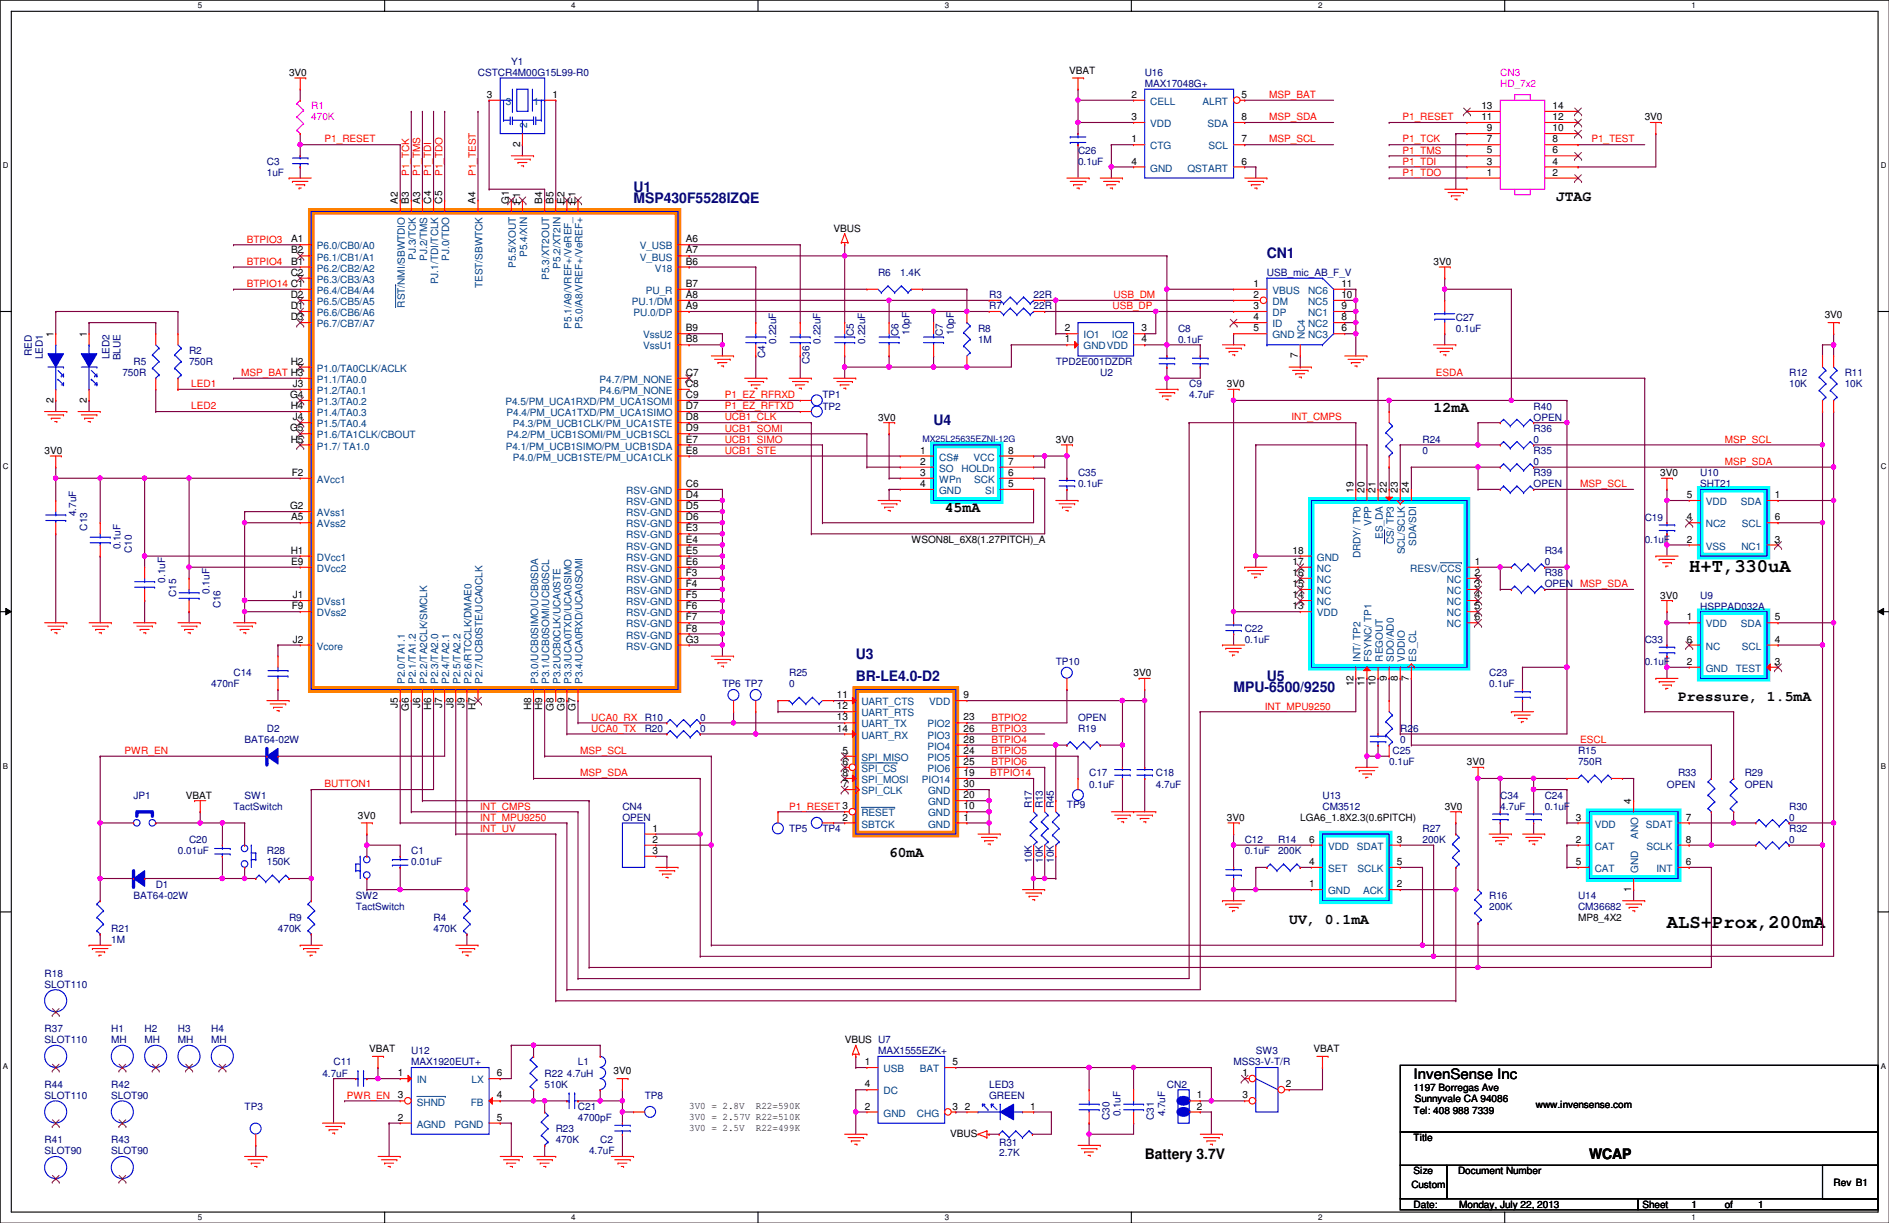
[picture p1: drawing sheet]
<svg xmlns="http://www.w3.org/2000/svg" width="432mm" height="279mm" viewBox="0 0 432 279" stroke-linecap="round" stroke-linejoin="round" font-family="sans-serif">
<defs><g id="words">
<g font-size="4.3">
<text x="386.1" y="130.6">H+T,330uA</text>
<text x="381" y="211.9">ALS+Prox,200mA</text>
</g>
<g font-size="3.3" fill="#000080">
<text x="144.8" y="43.8">U1</text>
<text x="144.8" y="46.3">MSP430F5528IZQE</text>
<text x="289.6" y="59">CN1</text>
<text x="213.4" y="97.1">U4</text>
<text x="195.6" y="150.5">U3</text>
<text x="195.6" y="155.5">BR-LE4.0-D2</text>
<text x="289.6" y="155.5">U5</text>
<text x="282" y="158.1">MPU-6500/9250</text>
</g>
<g font-size="3.3">
<text x="355.6" y="45.9">JTAG</text>
<text x="327.7" y="94.2">12mA</text>
<text x="215.9" y="117.1">45mA</text>
<text x="383.6" y="160.2">Pressure, 1.5mA</text>
<text x="203.2" y="195.8">60mA</text>
<text x="294.7" y="211">UV, 0.1mA</text>
<text x="323.1" y="246.6">InvenSense Inc</text>
<text x="261.7" y="264.8">Battery 3.7V</text>
<text x="363.3" y="264.8">WCAP</text>
</g>
<g font-size="2.3">
<text x="66.1" y="17.4">3V0</text>
<text x="244.4" y="16.8">VBAT</text>
<text x="111.3" y="22.4">3</text>
<text x="126.3" y="22.4">1</text>
<text x="258.6" y="22.4">2</text>
<text x="283.8" y="22.4">5</text>
<text x="258.6" y="27.4">3</text>
<text x="283.8" y="27.4">8</text>
<text x="338.6" y="27.4">11</text>
<text x="338.6" y="24.9">13</text>
<text x="339.9" y="30">9</text>
<text x="354.9" y="30">10</text>
<text x="354.9" y="27.4">12</text>
<text x="354.9" y="24.9">14</text>
<text x="376" y="27.5">3V0</text>
<text x="118.9" y="33.6" transform="rotate(-90 118.9 33.6)">2</text>
<text x="258.6" y="32.5">1</text>
<text x="283.8" y="32.5">7</text>
<text x="339.9" y="35.1">5</text>
<text x="339.9" y="32.5">7</text>
<text x="354.9" y="32.5">8</text>
<text x="354.9" y="35.1">6</text>
<text x="258.6" y="37.6">4</text>
<text x="283.8" y="37.6">6</text>
<text x="339.9" y="40.1">1</text>
<text x="339.9" y="37.6">3</text>
<text x="354.9" y="40.1">2</text>
<text x="354.9" y="37.6">4</text>
<text x="90.9" y="46.5" transform="rotate(-90 90.9 46.5)">A2</text>
<text x="93.5" y="46.5" transform="rotate(-90 93.5 46.5)">B3</text>
<text x="96" y="46.5" transform="rotate(-90 96 46.5)">A3</text>
<text x="98.6" y="46.5" transform="rotate(-90 98.6 46.5)">C4</text>
<text x="101.1" y="46.5" transform="rotate(-90 101.1 46.5)">C5</text>
<text x="108.7" y="46.5" transform="rotate(-90 108.7 46.5)">A4</text>
<text x="116.3" y="46.5" transform="rotate(-90 116.3 46.5)">G1</text>
<text x="118.9" y="46.5" transform="rotate(-90 118.9 46.5)">F1</text>
<text x="124" y="46.5" transform="rotate(-90 124 46.5)">B4</text>
<text x="126.5" y="46.5" transform="rotate(-90 126.5 46.5)">B5</text>
<text x="129" y="46.5" transform="rotate(-90 129 46.5)">E2</text>
<text x="131.6" y="46.5" transform="rotate(-90 131.6 46.5)">E1</text>
<text x="190.5" y="52.9">VBUS</text>
<text x="66.6" y="57.9">B2</text>
<text x="66.6" y="55.4">A1</text>
<text x="156.8" y="55.4">A6</text>
<text x="156.8" y="57.9">A7</text>
<text x="66.5" y="63">C2</text>
<text x="66.6" y="60.5">B1</text>
<text x="156.8" y="60.5">B6</text>
<text x="156.8" y="65.5">B7</text>
<text x="286.6" y="65.5">1</text>
<text x="306.6" y="65.5">11</text>
<text x="327.7" y="60.5">3V0</text>
<text x="66.5" y="68.1">D2</text>
<text x="66.5" y="70.6">D1</text>
<text x="156.8" y="70.6">A9</text>
<text x="156.8" y="68.1">A8</text>
<text x="286.6" y="70.6">3</text>
<text x="286.6" y="68.1">2</text>
<text x="306.6" y="70.6">9</text>
<text x="306.6" y="68.1">10</text>
<text x="12.2" y="77" transform="rotate(-90 12.2 77)">1</text>
<text x="19.8" y="77" transform="rotate(-90 19.8 77)">1</text>
<text x="66.5" y="73.2">D3</text>
<text x="156.8" y="75.7">B9</text>
<text x="243.4" y="75.7">2</text>
<text x="260.9" y="75.7">3</text>
<text x="286.6" y="75.7">5</text>
<text x="286.6" y="73.2">4</text>
<text x="306.6" y="75.7">6</text>
<text x="306.6" y="73.2">8</text>
<text x="417.1" y="72.7">3V0</text>
<text x="66.5" y="83.3">H2</text>
<text x="156.8" y="78.2">B8</text>
<text x="243.4" y="78.2">1</text>
<text x="260.9" y="78.2">4</text>
<text x="296.7" y="81.8" transform="rotate(-90 296.7 81.8)">7</text>
<text x="67" y="88.4">J3</text>
<text x="156.8" y="88.4">C8</text>
<text x="156.8" y="85.9">C7</text>
<text x="280.5" y="88.5">3V0</text>
<text x="12.2" y="92" transform="rotate(-90 12.2 92)">2</text>
<text x="19.8" y="92" transform="rotate(-90 19.8 92)">2</text>
<text x="66.3" y="90.9">G4</text>
<text x="66.5" y="93.5">H4</text>
<text x="156.8" y="93.5">D7</text>
<text x="156.8" y="90.9">C9</text>
<text x="66.3" y="98.6">G5</text>
<text x="66.5" y="101.1">H5</text>
<text x="67" y="96">J4</text>
<text x="156.8" y="101.1">E7</text>
<text x="156.8" y="98.6">D9</text>
<text x="156.8" y="96">D8</text>
<text x="200.7" y="96.1">3V0</text>
<text x="241.3" y="101.2">3V0</text>
<text x="10.2" y="103.7">3V0</text>
<text x="156.8" y="103.6">E8</text>
<text x="210.4" y="103.6">1</text>
<text x="210.4" y="106.2">2</text>
<text x="230.4" y="106.2">7</text>
<text x="230.4" y="103.6">8</text>
<text x="66.7" y="108.7">F2</text>
<text x="156.8" y="111.3">C6</text>
<text x="156.8" y="113.8">D4</text>
<text x="210.4" y="108.7">3</text>
<text x="210.4" y="111.3">4</text>
<text x="230.4" y="111.3">5</text>
<text x="230.4" y="108.7">6</text>
<text x="309.4" y="112.6" transform="rotate(-90 309.4 112.6)">19</text>
<text x="311.9" y="112.6" transform="rotate(-90 311.9 112.6)">20</text>
<text x="314.5" y="112.6" transform="rotate(-90 314.5 112.6)">21</text>
<text x="317" y="112.6" transform="rotate(-90 317 112.6)">22</text>
<text x="319.5" y="112.6" transform="rotate(-90 319.5 112.6)">23</text>
<text x="322.1" y="112.6" transform="rotate(-90 322.1 112.6)">24</text>
<text x="379.5" y="108.8">3V0</text>
<text x="385.6" y="113.8">5</text>
<text x="405.7" y="113.8">1</text>
<text x="66.3" y="116.3">G2</text>
<text x="66.6" y="118.9">A5</text>
<text x="156.8" y="116.3">D5</text>
<text x="156.8" y="118.9">D6</text>
<text x="385.6" y="118.9">4</text>
<text x="405.7" y="118.9">6</text>
<text x="156.8" y="121.4">E3</text>
<text x="156.8" y="124">E4</text>
<text x="208.3" y="124">WSON8L_6X8(1.27PITCH)_A</text>
<text x="385.6" y="124">2</text>
<text x="405.7" y="124">3</text>
<text x="66.5" y="126.5">H1</text>
<text x="66.6" y="129">E9</text>
<text x="156.8" y="126.5">E5</text>
<text x="156.8" y="129">E6</text>
<text x="156.8" y="131.6">F3</text>
<text x="295.4" y="126.5">18</text>
<text x="295.4" y="131.6">16</text>
<text x="295.4" y="129">17</text>
<text x="337.1" y="131.6">2</text>
<text x="337.1" y="129">1</text>
<text x="67" y="136.7">J1</text>
<text x="156.8" y="136.7">F5</text>
<text x="156.8" y="134.1">F4</text>
<text x="295.4" y="136.7">14</text>
<text x="295.4" y="134.1">15</text>
<text x="337.1" y="134.1">3</text>
<text x="337.1" y="136.7">4</text>
<text x="379.5" y="136.7">3V0</text>
<text x="66.7" y="139.2">F9</text>
<text x="156.8" y="141.7">F7</text>
<text x="156.8" y="139.2">F6</text>
<text x="295.4" y="139.2">13</text>
<text x="337.1" y="141.7">6</text>
<text x="337.1" y="139.2">5</text>
<text x="385.6" y="141.7">1</text>
<text x="405.7" y="141.7">5</text>
<text x="67" y="146.8">J2</text>
<text x="156.8" y="144.3">F8</text>
<text x="156.8" y="146.8">G3</text>
<text x="385.6" y="146.8">6</text>
<text x="405.7" y="146.8">4</text>
<text x="259.1" y="154.5">3V0</text>
<text x="317" y="155.5" transform="rotate(-90 317 155.5)">9</text>
<text x="319.5" y="155.5" transform="rotate(-90 319.5 155.5)">8</text>
<text x="322.1" y="155.5" transform="rotate(-90 322.1 155.5)">7</text>
<text x="385.6" y="151.9">2</text>
<text x="405.7" y="151.9">3</text>
<text x="90.9" y="161.7" transform="rotate(-90 90.9 161.7)">J5</text>
<text x="96" y="161.7" transform="rotate(-90 96 161.7)">J6</text>
<text x="101.1" y="161.7" transform="rotate(-90 101.1 161.7)">J7</text>
<text x="103.6" y="161.7" transform="rotate(-90 103.6 161.7)">J8</text>
<text x="106.2" y="161.7" transform="rotate(-90 106.2 161.7)">J9</text>
<text x="191.3" y="159.5">11</text>
<text x="220.3" y="159.5">9</text>
<text x="309.4" y="156.8" transform="rotate(-90 309.4 156.8)">12</text>
<text x="311.9" y="156.8" transform="rotate(-90 311.9 156.8)">11</text>
<text x="314.5" y="156.8" transform="rotate(-90 314.5 156.8)">10</text>
<text x="93.5" y="162.3" transform="rotate(-90 93.5 162.3)">G6</text>
<text x="98.6" y="162.2" transform="rotate(-90 98.6 162.2)">H6</text>
<text x="108.7" y="162.2" transform="rotate(-90 108.7 162.2)">H7</text>
<text x="121.4" y="162.2" transform="rotate(-90 121.4 162.2)">H8</text>
<text x="124" y="162.2" transform="rotate(-90 124 162.2)">H9</text>
<text x="126.5" y="162.3" transform="rotate(-90 126.5 162.3)">G8</text>
<text x="129" y="162.3" transform="rotate(-90 129 162.3)">G9</text>
<text x="131.6" y="162.3" transform="rotate(-90 131.6 162.3)">G7</text>
<text x="191.3" y="167.1">14</text>
<text x="191.3" y="162.1">12</text>
<text x="191.3" y="164.6">13</text>
<text x="220.3" y="164.6">23</text>
<text x="220.3" y="167.1">26</text>
<text x="192.6" y="172.2">5</text>
<text x="220.3" y="169.7">28</text>
<text x="220.3" y="172.2">24</text>
<text x="192.6" y="177.3">8</text>
<text x="192.6" y="179.8">7</text>
<text x="192.6" y="174.8">6</text>
<text x="220.3" y="179.8">30</text>
<text x="220.3" y="174.8">25</text>
<text x="220.3" y="177.3">19</text>
<text x="335.3" y="174.8">3V0</text>
<text x="42.5" y="182.5">VBAT</text>
<text x="220.3" y="184.9">10</text>
<text x="220.3" y="182.4">20</text>
<text x="330.2" y="185">3V0</text>
<text x="372.9" y="183.7" transform="rotate(-90 372.9 183.7)">4</text>
<text x="81.8" y="187">3V0</text>
<text x="149.1" y="190">1</text>
<text x="192.6" y="187.5">2</text>
<text x="220.3" y="187.5">1</text>
<text x="280.5" y="187.5">3V0</text>
<text x="297.2" y="187.5">LGA6_1.8X2.3(0.6PITCH)</text>
<text x="360.2" y="187.5">3</text>
<text x="385.4" y="187.5">7</text>
<text x="149.1" y="192.5">2</text>
<text x="149.1" y="195.1">3</text>
<text x="299.3" y="197.6">4</text>
<text x="299.3" y="192.5">6</text>
<text x="319.3" y="192.5">3</text>
<text x="319.3" y="197.6">5</text>
<text x="360.2" y="192.5">2</text>
<text x="360.2" y="197.6">5</text>
<text x="385.4" y="197.6">6</text>
<text x="385.4" y="192.5">8</text>
<text x="299.3" y="202.7">1</text>
<text x="319.3" y="202.7">2</text>
<text x="372.9" y="203.8" transform="rotate(-90 372.9 203.8)">1</text>
<text x="360.7" y="210.4">MP8_4X2</text>
<text x="193.1" y="238.3">VBUS U7</text>
<text x="84.4" y="240.4">VBAT</text>
<text x="91" y="245.9">1</text>
<text x="113.6" y="245.9">6</text>
<text x="140.3" y="245.4">3V0</text>
<text x="197.7" y="243.3">1</text>
<text x="217.7" y="243.3">5</text>
<text x="284" y="245.9">1</text>
<text x="300.3" y="240.4">VBAT</text>
<text x="91" y="251">3</text>
<text x="113.6" y="251">4</text>
<text x="197.7" y="248.4">4</text>
<text x="273.6" y="251">1</text>
<text x="284" y="251">3</text>
<text x="293.9" y="248.4">2</text>
<text x="323.1" y="249.3">1197 Borregas Ave</text>
<text x="323.4" y="251.8">Sunnyvale CA 94086</text>
<text x="91" y="256">2</text>
<text x="113.6" y="256">5</text>
<text x="157.5" y="253.4">3V0 = 2.8V</text>
<text x="157.5" y="255.9">3V0 = 2.57V R22=510K</text>
<text x="172.8" y="253.4">R22=590K</text>
<text x="197.7" y="253.5">2</text>
<text x="217.7" y="253.5">3</text>
<text x="220.5" y="253.5">2</text>
<text x="235.5" y="253.5">1</text>
<text x="273.6" y="253.5">2</text>
<text x="323.1" y="254.6">Tel: 408 988 7339</text>
<text x="351.1" y="253.1">www.invensense.com</text>
<text x="157.5" y="258.4">3V0 = 2.5V</text>
<text x="172.8" y="258.4">R22=499K</text>
<text x="217.2" y="259.7">VBUS</text>
<text x="323.1" y="260.7">Title</text>
<text x="323.1" y="268.3">Size</text>
<text x="333.3" y="268.3">Document Number</text>
<text x="322.6" y="271.4">Custom</text>
<text x="323.1" y="275.9">Date:</text>
<text x="333.5" y="275.9">Monday, July 22, 2013</text>
<text x="375.5" y="275.9">Sheet</text>
<text x="386.6" y="275.9">1</text>
<text x="394.3" y="275.9">of</text>
<text x="401.9" y="275.9">1</text>
<text x="419.1" y="270.8">Rev B1</text>
</g>
<g font-size="2.3" fill="#000080">
<text x="109.3" y="17.4">CSTCR4M00G15L99-R0</text>
<text x="116.9" y="14.8">Y1</text>
<text x="261.7" y="17.4">U16</text>
<text x="261.7" y="19.9">MAX17048G+</text>
<text x="246.4" y="35.1">C26</text>
<text x="61" y="37.7">C3</text>
<text x="61" y="40.2">1uF</text>
<text x="246.4" y="37.7">0.1uF</text>
<text x="200.7" y="63.1">R6</text>
<text x="205.8" y="63.1">1.4K</text>
<text x="289.6" y="63.1">USB_mic_AB_F_V</text>
<text x="226.1" y="70.7">R7</text>
<text x="226.1" y="68.2">R3</text>
<text x="236.3" y="70.7">22R</text>
<text x="236.3" y="68.2">22R</text>
<text x="195.2" y="76.8" transform="rotate(-90 195.2 76.8)">C5</text>
<text x="205.4" y="76.8" transform="rotate(-90 205.4 76.8)">C6</text>
<text x="207.9" y="76.5" transform="rotate(-90 207.9 76.5)">10pF</text>
<text x="215.5" y="76.8" transform="rotate(-90 215.5 76.8)">C7</text>
<text x="218.1" y="76.5" transform="rotate(-90 218.1 76.5)">10pF</text>
<text x="223.6" y="75.8">R8</text>
<text x="269.3" y="75.8">C8</text>
<text x="332.8" y="73.2">C27</text>
<text x="332.8" y="75.8">0.1uF</text>
<text x="7.2" y="81.3" transform="rotate(-90 7.2 81.3)">RED</text>
<text x="9.8" y="82.1" transform="rotate(-90 9.8 82.1)">LED1</text>
<text x="25" y="82.1" transform="rotate(-90 25 82.1)">LED2</text>
<text x="27.6" y="82.3" transform="rotate(-90 27.6 82.3)">BLUE</text>
<text x="30.5" y="83.4">R5</text>
<text x="43.2" y="80.9">R2</text>
<text x="43.2" y="83.4">750R</text>
<text x="174.9" y="81.8" transform="rotate(-90 174.9 81.8)">C4</text>
<text x="177.4" y="78.5" transform="rotate(-90 177.4 78.5)">0.22uF</text>
<text x="185" y="83.1" transform="rotate(-90 185 83.1)">C36</text>
<text x="187.6" y="78.5" transform="rotate(-90 187.6 78.5)">0.22uF</text>
<text x="197.7" y="78.5" transform="rotate(-90 197.7 78.5)">0.22uF</text>
<text x="223.6" y="78.3">1M</text>
<text x="241.3" y="83.4">TPD2E001DZDR</text>
<text x="269.3" y="78.3">0.1uF</text>
<text x="28" y="85.9">750R</text>
<text x="251.5" y="85.9">U2</text>
<text x="271.8" y="88.5">C9</text>
<text x="409" y="85.9">R12</text>
<text x="409" y="88.5">10K</text>
<text x="421.7" y="85.9">R11</text>
<text x="421.7" y="88.5">10K</text>
<text x="188" y="93.6">TP2</text>
<text x="188" y="91">TP1</text>
<text x="271.8" y="91">4.7uF</text>
<text x="350.6" y="93.6">R40</text>
<text x="325.2" y="101.2">R24</text>
<text x="350.6" y="98.6">R36</text>
<text x="350.6" y="101.2">0</text>
<text x="350.6" y="96.1">OPEN</text>
<text x="325.2" y="103.7">0</text>
<text x="350.6" y="103.7">R35</text>
<text x="350.6" y="106.3">0</text>
<text x="246.4" y="108.8">C35</text>
<text x="246.4" y="111.3">0.1uF</text>
<text x="350.6" y="108.8">R39</text>
<text x="350.6" y="111.3">OPEN</text>
<text x="388.7" y="108.8">U10</text>
<text x="388.7" y="111.3">SHT21</text>
<text x="17.4" y="117.9" transform="rotate(-90 17.4 117.9)">4.7uF</text>
<text x="376" y="119">C19</text>
<text x="19.9" y="121.2" transform="rotate(-90 19.9 121.2)">C13</text>
<text x="27.6" y="125.5" transform="rotate(-90 27.6 125.5)">0.1uF</text>
<text x="376" y="124">0.1uF</text>
<text x="30.1" y="126.3" transform="rotate(-90 30.1 126.3)">C10</text>
<text x="353.1" y="126.6">R34</text>
<text x="353.1" y="129.1">0</text>
<text x="353.1" y="131.7">R38</text>
<text x="37.7" y="133.1" transform="rotate(-90 37.7 133.1)">0.1uF</text>
<text x="40.3" y="136.4" transform="rotate(-90 40.3 136.4)">C15</text>
<text x="47.9" y="135.7" transform="rotate(-90 47.9 135.7)">0.1uF</text>
<text x="353.1" y="134.2">OPEN</text>
<text x="388.7" y="136.7">U9</text>
<text x="50.4" y="139" transform="rotate(-90 50.4 139)">C16</text>
<text x="388.7" y="139.3">HSPPAD032A</text>
<text x="284.5" y="144.4">C22</text>
<text x="284.5" y="146.9">0.1uF</text>
<text x="376" y="146.9">C33</text>
<text x="53.4" y="154.5">C14</text>
<text x="180.4" y="154.5">R25</text>
<text x="241.3" y="152">TP10</text>
<text x="340.4" y="154.5">C23</text>
<text x="376" y="152">0.1uF</text>
<text x="48.3" y="157.1">470nF</text>
<text x="165.1" y="157.1">TP6 TP7</text>
<text x="180.4" y="157.1">0</text>
<text x="340.4" y="157.1">0.1uF</text>
<text x="61" y="167.2">D2</text>
<text x="147.4" y="167.2">R20</text>
<text x="147.4" y="164.7">R10</text>
<text x="160.1" y="167.2">0</text>
<text x="160.1" y="164.7">0</text>
<text x="246.4" y="167.2">R19</text>
<text x="246.4" y="164.7">OPEN</text>
<text x="320.1" y="167.2">R26</text>
<text x="55.9" y="169.8">BAT64-02W</text>
<text x="318.3" y="172.3">C25</text>
<text x="320.1" y="169.8">0</text>
<text x="360.7" y="172.3">R15</text>
<text x="249" y="177.4">C17</text>
<text x="249" y="179.9">0.1uF</text>
<text x="264.2" y="177.4">C18</text>
<text x="264.2" y="179.9">4.7uF</text>
<text x="317.5" y="174.8">0.1uF</text>
<text x="360.7" y="174.8">750R</text>
<text x="381" y="179.9">OPEN</text>
<text x="383.6" y="177.4">R33</text>
<text x="398.8" y="177.4">R29</text>
<text x="398.8" y="179.9">OPEN</text>
<text x="30.5" y="182.5">JP1</text>
<text x="53.4" y="185">TactSwitch</text>
<text x="55.9" y="182.5">SW1</text>
<text x="142.3" y="185">CN4</text>
<text x="235.8" y="184.7" transform="rotate(-90 235.8 184.7)">R17</text>
<text x="238.4" y="184.7" transform="rotate(-90 238.4 184.7)">R13</text>
<text x="240.9" y="184.7" transform="rotate(-90 240.9 184.7)">R45</text>
<text x="243.9" y="184.5">TP9</text>
<text x="302.3" y="182.5">U13</text>
<text x="302.3" y="185">CM3512</text>
<text x="342.9" y="182.5">C34</text>
<text x="342.9" y="185">4.7uF</text>
<text x="353.1" y="182.5">C24</text>
<text x="353.1" y="185">0.1uF</text>
<text x="409" y="185">R30</text>
<text x="142.3" y="187.5">OPEN</text>
<text x="180.4" y="190.1">TP5</text>
<text x="188" y="190.1">TP4</text>
<text x="325.2" y="190.1">R27</text>
<text x="409" y="187.5">0</text>
<text x="409" y="190.1">R32</text>
<text x="40.7" y="195.2">0.01uF</text>
<text x="43.2" y="192.6">C20</text>
<text x="61" y="195.2">R28</text>
<text x="61" y="197.7">150K</text>
<text x="94" y="195.2">C1</text>
<text x="94" y="197.7">0.01uF</text>
<text x="235.8" y="197.1" transform="rotate(-90 235.8 197.1)">10K</text>
<text x="238.4" y="197.1" transform="rotate(-90 238.4 197.1)">10K</text>
<text x="240.9" y="197.1" transform="rotate(-90 240.9 197.1)">10K</text>
<text x="284.5" y="192.6">C12</text>
<text x="284.5" y="195.2">0.1uF</text>
<text x="292.1" y="192.6">R14</text>
<text x="292.1" y="195.2">200K</text>
<text x="325.2" y="192.6">200K</text>
<text x="409" y="192.6">0</text>
<text x="35.6" y="202.8">D1</text>
<text x="30.5" y="205.3">BAT64-02W</text>
<text x="81.3" y="205.3">SW2</text>
<text x="81.3" y="207.9">TactSwitch</text>
<text x="340.4" y="205.3">R16</text>
<text x="340.4" y="207.9">200K</text>
<text x="360.7" y="205.3">U14</text>
<text x="360.7" y="207.9">CM36682</text>
<text x="25.4" y="212.9">R21</text>
<text x="25.4" y="215.5">1M</text>
<text x="63.5" y="212.9">470K</text>
<text x="66.1" y="210.4">R9</text>
<text x="99.1" y="210.4">R4</text>
<text x="99.1" y="212.9">470K</text>
<text x="10.2" y="223.1">R18</text>
<text x="10.2" y="225.6">SLOT110</text>
<text x="10.2" y="235.8">R37</text>
<text x="10.2" y="238.3">SLOT110</text>
<text x="25.4" y="235.8">H1</text>
<text x="25.4" y="238.3">MH</text>
<text x="33.1" y="235.8">H2</text>
<text x="33.1" y="238.3">MH</text>
<text x="40.7" y="235.8">H3</text>
<text x="40.7" y="238.3">MH</text>
<text x="48.3" y="235.8">H4</text>
<text x="48.3" y="238.3">MH</text>
<text x="73.7" y="246">4.7uF</text>
<text x="76.2" y="243.4">C11</text>
<text x="94" y="240.9">U12</text>
<text x="94" y="243.4">MAX1920EUT+</text>
<text x="124.5" y="246">R22</text>
<text x="129.6" y="246">4.7uH</text>
<text x="132.1" y="243.4">L1</text>
<text x="200.7" y="240.9">MAX1555EZK+</text>
<text x="282" y="243.4">MSS3-V-T/R</text>
<text x="287.1" y="240.9">SW3</text>
<text x="10.2" y="248.5">R44</text>
<text x="10.2" y="251">SLOT110</text>
<text x="25.4" y="248.5">R42</text>
<text x="25.4" y="251">SLOT90</text>
<text x="124.5" y="248.5">510K</text>
<text x="147.4" y="251">TP8</text>
<text x="226.1" y="248.5">LED3</text>
<text x="226.1" y="251">GREEN</text>
<text x="266.7" y="248.5">CN2</text>
<text x="55.9" y="253.6">TP3</text>
<text x="132.1" y="253.6">C21</text>
<text x="132.1" y="256.1">4700pF</text>
<text x="253.6" y="255.8" transform="rotate(-90 253.6 255.8)">C30</text>
<text x="256.2" y="255.1" transform="rotate(-90 256.2 255.1)">0.1uF</text>
<text x="263.8" y="255.8" transform="rotate(-90 263.8 255.8)">C31</text>
<text x="266.3" y="255.1" transform="rotate(-90 266.3 255.1)">4.7uF</text>
<text x="10.2" y="261.2">R41</text>
<text x="10.2" y="263.7">SLOT90</text>
<text x="25.4" y="261.2">R43</text>
<text x="25.4" y="263.7">SLOT90</text>
<text x="127" y="258.7">R23</text>
<text x="127" y="261.2">470K</text>
<text x="134.7" y="263.7">4.7uF</text>
<text x="137.2" y="261.2">C2</text>
<text x="228.4" y="261.7">R31</text>
<text x="228.4" y="264">2.7K</text>
</g>
<g font-size="2.3" fill="#f0f">
<text x="342.9" y="17.4">CN3</text>
<text x="342.9" y="19.9">HD_7x2</text>
<text x="71.2" y="25">R1</text>
<text x="71.2" y="27.5">470K</text>
</g>
<g font-size="2.3" fill="#004080">
<text x="115.6" y="24">3</text>
<text x="122" y="24">1</text>
<text x="262.9" y="24">CELL</text>
<text x="274.9" y="24">ALRT</text>
<text x="120.5" y="29.3" transform="rotate(-90 120.5 29.3)">2</text>
<text x="262.9" y="29">VDD</text>
<text x="276" y="29">SDA</text>
<text x="262.9" y="34.1">CTG</text>
<text x="276.3" y="34.1">SCL</text>
<text x="262.9" y="39.2">GND</text>
<text x="271.4" y="39.2">QSTART</text>
<text x="72.4" y="59.5">P6.1/CB1/A1</text>
<text x="72.4" y="57">P6.0/CB0/A0</text>
<text x="95.1" y="59.4" transform="rotate(-90 95.1 59.4)">PJ.3/TCK</text>
<text x="97.6" y="59.6" transform="rotate(-90 97.6 59.6)">PJ.2/TMS</text>
<text x="102.7" y="59.6" transform="rotate(-90 102.7 59.6)">PJ.0/TDO</text>
<text x="120.5" y="58.7" transform="rotate(-90 120.5 58.7)">P5.4/XIN</text>
<text x="146.2" y="57">V_USB</text>
<text x="146.2" y="59.5">V_BUS</text>
<text x="72.4" y="64.6">P6.3/CB3/A3</text>
<text x="72.4" y="62.1">P6.2/CB2/A2</text>
<text x="100.2" y="64.9" transform="rotate(-90 100.2 64.9)">PJ.1/TDI/TCLK</text>
<text x="110.3" y="65.8" transform="rotate(-90 110.3 65.8)">TEST/SBWTCK</text>
<text x="117.9" y="61.3" transform="rotate(-90 117.9 61.3)">P5.5/XOUT</text>
<text x="125.6" y="63.9" transform="rotate(-90 125.6 63.9)">P5.3/XT2OUT</text>
<text x="128.1" y="61.4" transform="rotate(-90 128.1 61.4)">P5.2/XT2IN</text>
<text x="149.6" y="62.1">V18</text>
<text x="72.4" y="67.1">P6.4/CB4/A4</text>
<text x="72.4" y="69.7">P6.5/CB5/A5</text>
<text x="92.5" y="70.3" transform="rotate(-90 92.5 70.3)">RST/NMI/SBWTDIO</text>
<text x="144.4" y="69.7">PU.1/DM</text>
<text x="147.6" y="67.1">PU_R</text>
<text x="290.9" y="67.1">VBUS</text>
<text x="290.9" y="69.7">DM</text>
<text x="299" y="69.7">NC5</text>
<text x="299" y="67.1">NC6</text>
<text x="72.4" y="72.2">P6.6/CB6/A6</text>
<text x="72.4" y="74.8">P6.7/CB7/A7</text>
<text x="130.6" y="75.1" transform="rotate(-90 130.6 75.1)">P5.1/A9/VREF+/VeREF_</text>
<text x="133.2" y="75.1" transform="rotate(-90 133.2 75.1)">P5.0/A8/VREF+/VeREF+</text>
<text x="144.8" y="72.2">PU.0/DP</text>
<text x="147" y="77.3">VssU2</text>
<text x="247.7" y="77.3">IO1</text>
<text x="254.2" y="77.3">IO2</text>
<text x="290.9" y="77.3">GND</text>
<text x="290.9" y="74.8">ID</text>
<text x="290.9" y="72.2">DP</text>
<text x="298.3" y="77.5" transform="rotate(-90 298.3 77.5)">NC4</text>
<text x="299" y="77.3">NC3</text>
<text x="299" y="74.8">NC2</text>
<text x="299" y="72.2">NC1</text>
<text x="147" y="79.8">VssU1</text>
<text x="247.7" y="79.8">GNDVDD</text>
<text x="72.4" y="84.9">P1.0/TA0CLK/ACLK</text>
<text x="72.4" y="87.5">P1.1/TA0.0</text>
<text x="137.1" y="87.5">P4.7/PM_NONE</text>
<text x="72.4" y="90">P1.2/TA0.1</text>
<text x="72.4" y="92.5">P1.3/TA0.2</text>
<text x="72.4" y="95.1">P1.4/TA0.3</text>
<text x="115.5" y="92.5">P4.5/PM_UCA1RXD/PM_UCA1SOMI</text>
<text x="115.8" y="95.1">P4.4/PM_UCA1TXD/PM_UCA1SIMO</text>
<text x="137.1" y="90">P4.6/PM_NONE</text>
<text x="72.4" y="97.6">P1.5/TA0.4</text>
<text x="72.4" y="100.2">P1.6/TA1CLK/CBOUT</text>
<text x="115.9" y="100.2">P4.2/PM_UCB1SOMI/PM_UCB1SCL</text>
<text x="117.3" y="97.6">P4.3/PM_UCB1CLK/PM_UCA1STE</text>
<text x="72.4" y="102.7">P1.7/ TA1.0</text>
<text x="115.6" y="102.7">P4.1/PM_UCB1SIMO/PM_UCB1SDA</text>
<text x="117.3" y="105.2">P4.0/PM_UCB1STE/PM_UCA1CLK</text>
<text x="214.7" y="105.2">CS#</text>
<text x="214.7" y="107.8">SO</text>
<text x="219.8" y="107.8">HOLDn</text>
<text x="222.5" y="105.2">VCC</text>
<text x="72.4" y="110.3">AVcc1</text>
<text x="143.2" y="112.9">RSV-GND</text>
<text x="214.7" y="110.3">WPn</text>
<text x="214.7" y="112.9">GND</text>
<text x="222.7" y="110.3">SCK</text>
<text x="225.2" y="112.9">SI</text>
<text x="72.4" y="117.9">AVss1</text>
<text x="143.2" y="115.4">RSV-GND</text>
<text x="143.2" y="117.9">RSV-GND</text>
<text x="389.9" y="115.4">VDD</text>
<text x="397.9" y="115.4">SDA</text>
<text x="72.4" y="120.5">AVss2</text>
<text x="143.2" y="120.5">RSV-GND</text>
<text x="143.2" y="123">RSV-GND</text>
<text x="143.2" y="125.6">RSV-GND</text>
<text x="313.5" y="120.2" transform="rotate(-90 313.5 120.2)">VPP</text>
<text x="316.1" y="123.1" transform="rotate(-90 316.1 123.1)">ES_DA</text>
<text x="318.6" y="124.2" transform="rotate(-90 318.6 124.2)">CS/ TP3</text>
<text x="323.7" y="124.8" transform="rotate(-90 323.7 124.8)">SDA/SDI</text>
<text x="389.9" y="125.6">VSS</text>
<text x="389.9" y="120.5">NC2</text>
<text x="398.1" y="125.6">NC1</text>
<text x="398.2" y="120.5">SCL</text>
<text x="72.4" y="128.1">DVcc1</text>
<text x="72.4" y="130.6">DVcc2</text>
<text x="143.2" y="128.1">RSV-GND</text>
<text x="143.2" y="130.6">RSV-GND</text>
<text x="301" y="128.1">GND</text>
<text x="301" y="130.6">NC</text>
<text x="311" y="127.6" transform="rotate(-90 311 127.6)">DRDY/ TP0</text>
<text x="321.1" y="126.7" transform="rotate(-90 321.1 126.7)">SCL/SCLK</text>
<text x="322.4" y="130.6">RESV/CCS</text>
<text x="143.2" y="135.7">RSV-GND</text>
<text x="143.2" y="133.2">RSV-GND</text>
<text x="301" y="133.2">NC</text>
<text x="301" y="135.7">NC</text>
<text x="330.8" y="133.2">NC</text>
<text x="330.8" y="135.7">NC</text>
<text x="72.4" y="138.3">DVss1</text>
<text x="72.4" y="140.8">DVss2</text>
<text x="143.2" y="138.3">RSV-GND</text>
<text x="143.2" y="143.3">RSV-GND</text>
<text x="143.2" y="140.8">RSV-GND</text>
<text x="301" y="140.8">VDD</text>
<text x="301" y="138.3">NC</text>
<text x="330.8" y="143.3">NC</text>
<text x="330.8" y="138.3">NC</text>
<text x="330.8" y="140.8">NC</text>
<text x="389.9" y="143.3">VDD</text>
<text x="397.9" y="143.3">SDA</text>
<text x="72.4" y="148.4">Vcore</text>
<text x="143.2" y="145.9">RSV-GND</text>
<text x="143.2" y="148.4">RSV-GND</text>
<text x="389.9" y="148.4">NC</text>
<text x="398.2" y="148.4">SCL</text>
<text x="311" y="151.2" transform="rotate(-90 311 151.2)">INT/ TP2</text>
<text x="313.5" y="151.2" transform="rotate(-90 313.5 151.2)">FSYNC/ TP1</text>
<text x="316.1" y="151.2" transform="rotate(-90 316.1 151.2)">REGOUT</text>
<text x="318.6" y="151.2" transform="rotate(-90 318.6 151.2)">SDO/AD0</text>
<text x="321.1" y="151.2" transform="rotate(-90 321.1 151.2)">VDDIO</text>
<text x="323.7" y="151.2" transform="rotate(-90 323.7 151.2)">ES_CL</text>
<text x="389.9" y="153.5">GND</text>
<text x="396.8" y="153.5">TEST</text>
<text x="92.5" y="156.3" transform="rotate(-90 92.5 156.3)">P2.0/TA1.1</text>
<text x="95.1" y="156.3" transform="rotate(-90 95.1 156.3)">P2.1/TA1.2</text>
<text x="97.6" y="156.3" transform="rotate(-90 97.6 156.3)">P2.2/TA2CLK/SMCLK</text>
<text x="100.2" y="156.3" transform="rotate(-90 100.2 156.3)">P2.3/TA2.0</text>
<text x="102.7" y="156.3" transform="rotate(-90 102.7 156.3)">P2.4/TA2.1</text>
<text x="105.2" y="156.3" transform="rotate(-90 105.2 156.3)">P2.5/TA2.2</text>
<text x="107.8" y="156.3" transform="rotate(-90 107.8 156.3)">P2.6/RTCCLK/DMAE0</text>
<text x="110.3" y="156.3" transform="rotate(-90 110.3 156.3)">P2.7/UCB0STE/UCA0CLK</text>
<text x="123" y="156.3" transform="rotate(-90 123 156.3)">P3.0/UCB0SIMO/UCB0SDA</text>
<text x="125.6" y="156.3" transform="rotate(-90 125.6 156.3)">P3.1/UCB0SOMI/UCB0SCL</text>
<text x="128.1" y="156.3" transform="rotate(-90 128.1 156.3)">P3.2UCB0CLK/UCA0STE</text>
<text x="130.6" y="156.3" transform="rotate(-90 130.6 156.3)">P3.3/UCA0TXD/UCA0SIMO</text>
<text x="133.2" y="156.3" transform="rotate(-90 133.2 156.3)">P3.4/UCA0RXD/UCA0SOMI</text>
<text x="196.9" y="161.1">UART_CTS</text>
<text x="212.4" y="161.1">VDD</text>
<text x="196.9" y="163.7">UART_RTS</text>
<text x="196.9" y="166.2">UART_TX</text>
<text x="212" y="166.2">PIO2</text>
<text x="196.9" y="168.7">UART_RX</text>
<text x="196.9" y="173.8">SPI_MISO</text>
<text x="212" y="171.3">PIO4</text>
<text x="212" y="168.7">PIO3</text>
<text x="212" y="173.8">PIO5</text>
<text x="196.9" y="178.9">SPI_MOSI</text>
<text x="196.9" y="176.4">SPI_CS</text>
<text x="210.7" y="178.9">PIO14</text>
<text x="212" y="176.4">PIO6</text>
<text x="196.9" y="181.4">SPI_CLK</text>
<text x="212.1" y="184">GND</text>
<text x="212.1" y="181.4">GND</text>
<text x="196.9" y="186.5">RESET</text>
<text x="196.9" y="189.1">SBTCK</text>
<text x="212.1" y="189.1">GND</text>
<text x="212.1" y="186.5">GND</text>
<text x="364.5" y="189.1">VDD</text>
<text x="374.5" y="191.7" transform="rotate(-90 374.5 191.7)">ANO</text>
<text x="376.2" y="189.1">SDAT</text>
<text x="303.6" y="194.1">VDD</text>
<text x="310.2" y="194.1">SDAT</text>
<text x="364.5" y="194.1">CAT</text>
<text x="376.3" y="194.1">SCLK</text>
<text x="303.6" y="199.2">SET</text>
<text x="310.3" y="199.2">SCLK</text>
<text x="364.5" y="199.2">CAT</text>
<text x="374.5" y="199.4" transform="rotate(-90 374.5 199.4)">GND</text>
<text x="378.6" y="199.2">INT</text>
<text x="303.6" y="204.3">GND</text>
<text x="311.6" y="204.3">ACK</text>
<text x="202" y="244.9">USB</text>
<text x="210.2" y="244.9">BAT</text>
<text x="95.3" y="247.5">IN</text>
<text x="107.8" y="247.5">LX</text>
<text x="202" y="250">DC</text>
<text x="95.3" y="257.6">AGND</text>
<text x="95.3" y="252.6">SHND</text>
<text x="103.9" y="257.6">PGND</text>
<text x="107.6" y="252.6">FB</text>
<text x="202" y="255.1">GND</text>
<text x="209.6" y="255.1">CHG</text>
</g>
<g font-size="2.3" fill="#f00">
<text x="290.1" y="22.4">MSP_BAT</text>
<text x="290.1" y="27.5">MSP_SDA</text>
<text x="320.6" y="27.5">P1_RESET</text>
<text x="74.2" y="32.6">P1_RESET</text>
<text x="290.1" y="32.6">MSP_SCL</text>
<text x="320.6" y="35.1">P1_TMS</text>
<text x="320.6" y="32.6">P1_TCK</text>
<text x="363.8" y="32.6">P1_TEST</text>
<text x="93.5" y="40.2" transform="rotate(-90 93.5 40.2)">P1_TCK</text>
<text x="96.1" y="40.2" transform="rotate(-90 96.1 40.2)">P1_TMS</text>
<text x="98.6" y="40.2" transform="rotate(-90 98.6 40.2)">P1_TDI</text>
<text x="101.1" y="40.2" transform="rotate(-90 101.1 40.2)">P1_TDO</text>
<text x="108.8" y="40.2" transform="rotate(-90 108.8 40.2)">P1_TEST</text>
<text x="320.6" y="40.2">P1_TDO</text>
<text x="320.6" y="37.6">P1_TDI</text>
<text x="56.4" y="55.4">BTPIO3</text>
<text x="56.4" y="60.5">BTPIO4</text>
<text x="56.4" y="65.6">BTPIO14 C1</text>
<text x="254.3" y="70.7">USB_DP</text>
<text x="254.6" y="68.1">USB_DM</text>
<text x="43.7" y="88.4">LED1</text>
<text x="55.2" y="85.9">MSP_BAT H3</text>
<text x="328.2" y="85.9">ESDA</text>
<text x="43.7" y="93.5">LED2</text>
<text x="165.7" y="93.5">P1_EZ_RFTXD</text>
<text x="165.7" y="91">P1_EZ_RFRXD</text>
<text x="165.7" y="98.6">UCB1_SOMI</text>
<text x="165.7" y="101.1">UCB1_SIMO</text>
<text x="165.7" y="96.1">UCB1_CLK</text>
<text x="295.2" y="96.1">INT_CMPS</text>
<text x="394.3" y="101.1">MSP_SCL</text>
<text x="165.7" y="103.7">UCB1_STE</text>
<text x="394.3" y="106.2">MSP_SDA</text>
<text x="361.2" y="111.3">MSP_SCL</text>
<text x="361.2" y="134.2">MSP_SDA</text>
<text x="135.2" y="164.6">UCA0_RX</text>
<text x="135.2" y="167.2">UCA0_TX</text>
<text x="226.6" y="164.6">BTPIO2</text>
<text x="226.6" y="167.2">BTPIO3</text>
<text x="289.1" y="162.1">INT_MPU9250</text>
<text x="28.5" y="172.3">PWR_EN</text>
<text x="132.6" y="172.3">MSP_SCL</text>
<text x="226.6" y="172.3">BTPIO5</text>
<text x="226.6" y="169.7">BTPIO4</text>
<text x="361.2" y="169.7">ESCL</text>
<text x="74.2" y="179.9">BUTTON1</text>
<text x="132.6" y="177.3">MSP_SDA</text>
<text x="226.4" y="177.3">BTPIO14</text>
<text x="226.6" y="174.8">BTPIO6</text>
<text x="109.8" y="185">INT_CMPS</text>
<text x="180.4" y="185">P1_RESET 3</text>
<text x="109.8" y="187.5">INT_MPU9250</text>
<text x="109.8" y="190">INT_UV</text>
<text x="79.3" y="251">PWR_EN</text>
</g>
<text font-size="2" fill="#000080" x="210.9" y="101">MX25L25635EZNI-12G</text>
<g font-size="1.8">
<text x="45.3" y="1.9">5</text>
<text x="130.6" y="1.9">4</text>
<text x="215.9" y="1.9">3</text>
<text x="301.3" y="1.9">2</text>
<text x="386.6" y="1.9">1</text>
<text x=".7" y="38.5">D</text>
<text x="429.9" y="38.5">D</text>
<text x=".7" y="107.1">C</text>
<text x="429.9" y="107.1">C</text>
<text x=".7" y="175.6">B</text>
<text x="429.9" y="175.6">B</text>
<text x=".7" y="244.2">A</text>
<text x="429.9" y="244.2">A</text>
<text x="45.3" y="278.8">5</text>
<text x="130.6" y="278.8">4</text>
<text x="215.9" y="278.8">3</text>
<text x="301.3" y="278.8">2</text>
<text x="386.6" y="278.8">1</text>
</g>
</g></defs>
<path d="M0 0h431.8v279.4h-431.8zM2.6 2.6h426.7v274.3h-426.7z" fill="none" stroke="#000" stroke-width=".25"/>
<g fill="#fff">
<path d="M45.3 .3h.9v2h-.9z"/>
<path d="M45.3 277.2h.9v1.9h-.9z"/>
</g>
<path d="M87.9 0v2.6M87.9 276.9v2.5" fill="none" stroke="#000" stroke-width=".25"/>
<g fill="#fff">
<path d="M130.6 .3h1v2h-1z"/>
<path d="M130.6 277.2h1v1.9h-1z"/>
</g>
<path d="M173.3 0v2.6M173.3 276.9v2.5" fill="none" stroke="#000" stroke-width=".25"/>
<g fill="#fff">
<path d="M215.9 .3h1v2h-1z"/>
<path d="M215.9 277.2h1v1.9h-1z"/>
</g>
<path d="M258.6 0v2.6M258.6 276.9v2.5" fill="none" stroke="#000" stroke-width=".25"/>
<g fill="#fff">
<path d="M301.3 .3h1v2h-1z"/>
<path d="M301.3 277.2h1v1.9h-1z"/>
</g>
<path d="M344 0v2.6M344 276.9v2.5" fill="none" stroke="#000" stroke-width=".25"/>
<g fill="#fff">
<path d="M386.6 .3h1v2h-1z"/>
<path d="M386.6 277.2h1v1.9h-1z"/>
<path d="M.7 36.9h1.2v2h-1.2z"/>
<path d="M429.9 36.9h1.3v2h-1.3z"/>
<path d="M.7 105.5h1.2v1.9h-1.2z"/>
<path d="M429.9 105.5h1.3v1.9h-1.3z"/>
</g>
<path d="M0 71.2h2.6M429.3 71.2h2.5" fill="none" stroke="#000" stroke-width=".25"/>
<g fill="#fff">
<path d="M.7 174h1.2v2h-1.2z"/>
<path d="M429.9 174h1.2v2h-1.2z"/>
</g>
<path d="M0 139.7h2.6M429.3 139.7h2.5" fill="none" stroke="#000" stroke-width=".25"/>
<path d="M1.3 139l1.3 .7-1.3 .8zM429.3 139.7l1.3-.7v1.5z" fill="#000"/>
<path d="M1.3 139l1.3 .7-1.3 .8zM429.3 139.7l1.3-.7v1.5z" fill="none" stroke="#000" stroke-width=".23"/>
<g fill="#fff">
<path d="M.7 242.6h1.2v2h-1.2z"/>
<path d="M429.9 242.6h1.2v2h-1.2z"/>
</g>
<path d="M0 208.3h2.6M429.3 208.3h2.5" fill="none" stroke="#000" stroke-width=".25"/>
<path d="M71.2 48.3h83.8v109.2h-83.8zM195.6 157.5h22.9v33h-22.9z" fill="none" stroke="#ff8000" stroke-width="1.5"/>
<path d="M213.4 101.6h15.2v12.7h-15.2zM299.8 114.3h35.5v38.1h-35.5zM388.7 111.8h15.2v15.2h-15.2zM388.7 139.7h15.2v15.3h-15.2zM302.3 190.5h15.2v15.3h-15.2zM363.3 185.5h20.3v15.2h-20.3z" fill="none" stroke="#0ff" stroke-width="1.5"/>
<path d="M198.2 99.1h.1M198.2 99.1v7.6M43.2 109.3h.1M43.2 109.3v20.3" fill="none" stroke="#800040" stroke-width=".25"/>
<circle cx="43.2" cy="129.6" r=".49" fill="#f0f"/>
<circle cx="43.2" cy="129.6" r=".49" fill="none" stroke="#f0f" stroke-width=".25"/>
<circle cx="43.2" cy="109.2" r=".49" fill="#f0f"/>
<circle cx="43.2" cy="109.2" r=".49" fill="none" stroke="#f0f" stroke-width=".25"/>
<path d="M99.1 25.4h.1M99.1 25.4v20.4M221 71.2h.1M221 71.2h5.1" fill="none" stroke="#800040" stroke-width=".25"/>
<circle cx="221" cy="71.1" r=".49" fill="#f0f"/>
<circle cx="221" cy="71.1" r=".49" fill="none" stroke="#f0f" stroke-width=".25"/>
<path d="M203.2 68.6h.1M203.2 68.6h22.9M20.4 91.5h.1M20.4 91.5v2.5M274.4 83.9h.1M274.4 83.9v2.5M238.8 109.3h.1M238.8 109.3v12.7" fill="none" stroke="#800040" stroke-width=".25"/>
<circle cx="203.2" cy="68.6" r=".49" fill="#f0f"/>
<circle cx="203.2" cy="68.6" r=".49" fill="none" stroke="#f0f" stroke-width=".25"/>
<path d="M68.6 33.1h.1M68.6 33.1h22.9" fill="none" stroke="#800040" stroke-width=".25"/>
<circle cx="68.6" cy="33" r=".49" fill="#f0f"/>
<circle cx="68.6" cy="33" r=".49" fill="none" stroke="#f0f" stroke-width=".25"/>
<g fill="none" stroke="#800040" stroke-width=".25">
<path d="M68.6 38.1h.1M68.6 33.1h.1M68.6 33.1v2.5M68.6 38.1v2.6M91.5 33.1h.1M91.5 33.1v12.7M94 25.4h.1M94 25.4v20.4M96.6 25.4h.1M96.6 25.4v20.4M101.6 25.4h.1M101.6 25.4v20.4"/>
<path d="M109.3 25.4h.1M109.3 25.4v20.4M111.8 22.9h.1M111.8 22.9v20.3M119.4 33.1h.1M119.4 33.1v2.5M127 22.9h.1M127 22.9v22.9M157.5 55.9h.1M157.5 55.9h25.4M182.9 55.9h.1M182.9 55.9v17.8"/>
<path d="M157.5 76.2h.1M157.5 66.1h.1M157.5 76.2h7.6M157.5 66.1h40.7M203.2 68.6h.1M203.2 68.6v5.1M210.9 66.1h.1M210.9 66.1h10.1M213.4 71.2h.1M213.4 71.2v2.5M221 66.1h.1M221 66.1v5.1"/>
<path d="M274.4 78.8h.1M274.4 78.8v2.5M282 76.2h.1M282 76.2v2.6M12.7 91.5h.1M12.7 91.5v2.5M40.7 88.9h.1M40.7 88.9h27.9M157.5 99.1h.1M157.5 99.1h40.7M12.7 109.3h.1M12.7 109.3v5"/>
<path d="M157.5 101.6h.1M157.5 101.6h30.5M188 119.4h.1M198.2 106.7h.1M198.2 106.7h7.6M236.3 111.8h.1M236.3 109.3h.1M236.3 111.8v7.6h-48.3M236.3 109.3h2.5M12.7 122h.1M12.7 122v20.3M22.9 127h.1"/>
<path d="M22.9 127v15.3M185.5 122h.1M185.5 122h53.3M63.5 157.5h.1M63.5 147.4h.1M63.5 147.4v2.5M63.5 157.5v2.6M63.5 147.4h5.1M22.9 172.8h.1M22.9 172.8h38.1M91.5 160.1h.1M91.5 160.1v27.9"/>
<path d="M99.1 160.1h.1M99.1 160.1v20.3M129.6 160.1h.1M129.6 160.1v7.6M132.1 160.1h.1M132.1 160.1v5M177.8 185.5h.1M177.8 185.5h15.3"/>
</g>
<circle cx="12.7" cy="109.2" r=".49" fill="#f0f"/>
<circle cx="12.7" cy="109.2" r=".49" fill="none" stroke="#f0f" stroke-width=".25"/>
<path d="M264.2 71.2h.1M264.2 71.2h17.8" fill="none" stroke="#800040" stroke-width=".25"/>
<circle cx="264.2" cy="71.1" r=".49" fill="#f0f"/>
<circle cx="264.2" cy="71.1" r=".49" fill="none" stroke="#f0f" stroke-width=".25"/>
<path d="M157.5 61h.1M157.5 61h15.3M241.3 68.6h.1M241.3 68.6h40.7M157.5 96.6h.1M157.5 96.6h28M172.8 81.3h.1M172.8 81.3v5.1M43.2 139.7h.1M43.2 139.7v2.6" fill="none" stroke="#800040" stroke-width=".25"/>
<circle cx="241.3" cy="68.6" r=".49" fill="#f0f"/>
<circle cx="241.3" cy="68.6" r=".49" fill="none" stroke="#f0f" stroke-width=".25"/>
<g fill="none" stroke="#800040" stroke-width=".25">
<path d="M68.6 20.4h.1M68.6 20.4v2.5M157.5 71.2h.1M157.5 71.2h55.9M172.8 61h.1M172.8 61v12.7M35.6 88.9h.1M35.6 88.9v5.1M350.6 101.6h.1M350.6 106.7h.1M350.6 101.6h66M350.6 106.7h68.5"/>
<path d="M33.1 137.2h.1M33.1 137.2v5.1M124.5 172.8h.1M124.5 172.8h38.1M325.2 215.9h.1M325.2 215.9h91.4"/>
</g>
<circle cx="325.1" cy="215.9" r=".49" fill="#f0f"/>
<circle cx="325.1" cy="215.9" r=".49" fill="none" stroke="#f0f" stroke-width=".25"/>
<path d="M416.6 119.4h.1M416.6 119.4v28" fill="none" stroke="#800040" stroke-width=".25"/>
<circle cx="416.6" cy="147.3" r=".49" fill="#f0f"/>
<circle cx="416.6" cy="147.3" r=".49" fill="none" stroke="#f0f" stroke-width=".25"/>
<circle cx="416.6" cy="119.4" r=".49" fill="#f0f"/>
<circle cx="416.6" cy="119.4" r=".49" fill="none" stroke="#f0f" stroke-width=".25"/>
<path d="M122 177.8h.1M122 177.8h38.1M327.7 218.5h.1M327.7 218.5h91.4" fill="none" stroke="#800040" stroke-width=".25"/>
<circle cx="327.7" cy="218.5" r=".49" fill="#f0f"/>
<circle cx="327.7" cy="218.5" r=".49" fill="none" stroke="#f0f" stroke-width=".25"/>
<g fill="none" stroke="#800040" stroke-width=".25">
<path d="M274.4 162.6h.1M274.4 162.6v63.5h-144.8M91.5 188h.1M91.5 188h38.1M129.6 188h.1M129.6 188v38.1M129.6 226.1h.1M195.6 243.9h.1M195.6 243.9h2.6M249 243.9h.1M249 243.9v5.1M259.1 243.9h.1"/>
<path d="M259.1 243.9v5.1"/>
</g>
<circle cx="259.1" cy="243.9" r=".49" fill="#f0f"/>
<circle cx="259.1" cy="243.9" r=".49" fill="none" stroke="#f0f" stroke-width=".25"/>
<path d="M195.6 241.3h.1M195.6 241.3v2.6M259.1 243.9h.1M259.1 243.9h17.8M276.9 243.9h.1M276.9 243.9v7.6" fill="none" stroke="#800040" stroke-width=".25"/>
<circle cx="276.9" cy="251.5" r=".49" fill="#f0f"/>
<circle cx="276.9" cy="251.5" r=".49" fill="none" stroke="#f0f" stroke-width=".25"/>
<g fill="none" stroke="#800040" stroke-width=".25">
<path d="M33.1 127h.1M33.1 127v2.6M177.8 162.6h.1M177.8 160.1h.1M177.8 162.6h15.3M177.8 160.1v2.5M190.5 160.1h.1M190.5 160.1h2.6M256.6 177.8h.1M256.6 170.2h.1M256.6 170.2v5.1M256.6 177.8v7.7"/>
<path d="M261.7 177.8h.1M261.7 177.8v7.7M58.5 261.7h.1M58.5 261.7v2.5"/>
</g>
<circle cx="256.6" cy="170.2" r=".49" fill="#f0f"/>
<circle cx="256.6" cy="170.2" r=".49" fill="none" stroke="#f0f" stroke-width=".25"/>
<path d="M165.1 147.4h.1M165.1 147.4v2.5M406.4 142.3h.1M406.4 142.3h12.7M122 160.1h.1M122 160.1v17.7M162.6 193.1h.1M162.6 193.1v22.8" fill="none" stroke="#800040" stroke-width=".25"/>
<circle cx="162.6" cy="193.1" r=".49" fill="#f0f"/>
<circle cx="162.6" cy="193.1" r=".49" fill="none" stroke="#f0f" stroke-width=".25"/>
<path d="M419.1 114.3h.1M419.1 114.3v28M124.5 160.1h.1M124.5 160.1v12.7" fill="none" stroke="#800040" stroke-width=".25"/>
<circle cx="419.1" cy="114.3" r=".49" fill="#f0f"/>
<circle cx="419.1" cy="114.3" r=".49" fill="none" stroke="#f0f" stroke-width=".25"/>
<path d="M160.1 190.5h.1M160.1 190.5v28" fill="none" stroke="#800040" stroke-width=".25"/>
<circle cx="160" cy="190.5" r=".49" fill="#f0f"/>
<circle cx="160" cy="190.5" r=".49" fill="none" stroke="#f0f" stroke-width=".25"/>
<path d="M307.4 71.2h.1M307.4 71.2h2.5M182.9 81.3h.1M182.9 81.3v5.1M221 160.1h35.6M256.6 160.1h.1M261.7 160.1h.1M261.7 160.1v15.2" fill="none" stroke="#800040" stroke-width=".25"/>
<circle cx="261.6" cy="160" r=".49" fill="#f0f"/>
<circle cx="261.6" cy="160" r=".49" fill="none" stroke="#f0f" stroke-width=".25"/>
<path d="M416.6 78.8h.1M416.6 78.8h2.5M203.2 109.3h.1M203.2 109.3h2.6" fill="none" stroke="#800040" stroke-width=".25"/>
<circle cx="419.1" cy="78.8" r=".49" fill="#f0f"/>
<circle cx="419.1" cy="78.8" r=".49" fill="none" stroke="#f0f" stroke-width=".25"/>
<g fill="none" stroke="#800040" stroke-width=".25">
<path d="M157.5 58.5h.1M157.5 58.5h35.6M193.1 58.5h.1M193.1 58.5v15.2M241.3 76.2h.1M241.3 68.6h.1M241.3 76.2h2.6M241.3 68.6v7.6M261.7 76.2h.1M264.2 71.2h.1M264.2 71.2v5h-2.5M266.7 78.8h.1"/>
<path d="M266.7 78.8h7.7M266.7 78.8v2.5M307.4 73.7h.1M307.4 73.7h2.5M157.5 114.3h.1M157.5 114.3h7.6M55.9 137.2h.1M55.9 137.2h12.7M157.5 127h.1M157.5 124.5h.1M157.5 127h7.6M157.5 124.5h7.6"/>
<path d="M94 160.1h.1M94 160.1v25.4M94 185.5h.1M94 185.5h38.1M132.1 185.5h.1M132.1 185.5v38.1M132.1 223.6h.1M132.1 223.6h139.7M274.4 254h.1M274.4 254h2.5"/>
</g>
<circle cx="266.7" cy="78.8" r=".49" fill="#f0f"/>
<circle cx="266.7" cy="78.8" r=".49" fill="none" stroke="#f0f" stroke-width=".25"/>
<path d="M12.7 109.3h.1M12.7 109.3h10.2M33.1 127h.1M33.1 127h35.5" fill="none" stroke="#800040" stroke-width=".25"/>
<circle cx="33" cy="127" r=".49" fill="#f0f"/>
<circle cx="33" cy="127" r=".49" fill="none" stroke="#f0f" stroke-width=".25"/>
<path d="M231.2 78.8h.1M231.2 78.8h12.7M203.2 99.1h.1M203.2 99.1v10.2M221 83.9h.1M221 83.9h10.2M203.2 111.8h.1M203.2 111.8h2.6M43.2 129.6h.1M43.2 129.6h25.4M226.1 188h.1M226.1 188v2.5" fill="none" stroke="#800040" stroke-width=".25"/>
<circle cx="221" cy="83.8" r=".49" fill="#f0f"/>
<circle cx="221" cy="83.8" r=".49" fill="none" stroke="#f0f" stroke-width=".25"/>
<path d="M419.1 78.8h.1M419.1 78.8v2.5M213.4 81.3h.1M213.4 81.3v2.6M55.9 116.9h.1M55.9 116.9v2.5" fill="none" stroke="#800040" stroke-width=".25"/>
<circle cx="419.1" cy="78.8" r=".49" fill="#f0f"/>
<circle cx="419.1" cy="78.8" r=".49" fill="none" stroke="#f0f" stroke-width=".25"/>
<path d="M43.2 129.6h.1M43.2 129.6v2.5M165.1 132.1h.1M165.1 132.1v2.6" fill="none" stroke="#800040" stroke-width=".25"/>
<circle cx="165.1" cy="132.1" r=".49" fill="#f0f"/>
<circle cx="165.1" cy="132.1" r=".49" fill="none" stroke="#f0f" stroke-width=".25"/>
<path d="M266.7 86.4h.1M266.7 86.4v2.5" fill="none" stroke="#800040" stroke-width=".25"/>
<circle cx="266.7" cy="86.4" r=".49" fill="#f0f"/>
<circle cx="266.7" cy="86.4" r=".49" fill="none" stroke="#f0f" stroke-width=".25"/>
<path d="M309.9 66.1h.1M309.9 66.1v2.5M22.9 109.3h.1M22.9 109.3v10.1M33.1 109.3h.1M33.1 109.3h10.1M55.9 119.4h.1M55.9 119.4v17.8M55.9 139.7h.1M55.9 139.7v2.6" fill="none" stroke="#800040" stroke-width=".25"/>
<circle cx="55.9" cy="137.2" r=".49" fill="#f0f"/>
<circle cx="55.9" cy="137.2" r=".49" fill="none" stroke="#f0f" stroke-width=".25"/>
<circle cx="55.9" cy="119.4" r=".49" fill="#f0f"/>
<circle cx="55.9" cy="119.4" r=".49" fill="none" stroke="#f0f" stroke-width=".25"/>
<path d="M22.9 109.3h.1M22.9 109.3h10.2M236.3 106.7h2.5M238.8 106.7h.1" fill="none" stroke="#800040" stroke-width=".25"/>
<circle cx="22.9" cy="109.2" r=".49" fill="#f0f"/>
<circle cx="22.9" cy="109.2" r=".49" fill="none" stroke="#f0f" stroke-width=".25"/>
<path d="M193.1 83.9h.1M193.1 83.9h10.1M43.2 109.3h.1M43.2 109.3h25.4M157.5 116.9h.1M157.5 116.9h7.6M157.5 139.7h.1M157.5 139.7h7.6" fill="none" stroke="#800040" stroke-width=".25"/>
<circle cx="203.2" cy="83.8" r=".49" fill="#f0f"/>
<circle cx="203.2" cy="83.8" r=".49" fill="none" stroke="#f0f" stroke-width=".25"/>
<circle cx="193.1" cy="83.8" r=".49" fill="#f0f"/>
<circle cx="193.1" cy="83.8" r=".49" fill="none" stroke="#f0f" stroke-width=".25"/>
<path d="M165.1 78.8h.1M165.1 78.8v2.5M221 185.5h.1M221 185.5h5.1" fill="none" stroke="#800040" stroke-width=".25"/>
<circle cx="165.1" cy="78.8" r=".49" fill="#f0f"/>
<circle cx="165.1" cy="78.8" r=".49" fill="none" stroke="#f0f" stroke-width=".25"/>
<path d="M165.1 129.6h.1M165.1 129.6v2.5M221 182.9h.1M221 182.9h5.1" fill="none" stroke="#800040" stroke-width=".25"/>
<circle cx="165.1" cy="129.6" r=".49" fill="#f0f"/>
<circle cx="165.1" cy="129.6" r=".49" fill="none" stroke="#f0f" stroke-width=".25"/>
<path d="M203.2 111.8h.1M203.2 111.8v2.5M165.1 134.7h.1M165.1 134.7v2.5" fill="none" stroke="#800040" stroke-width=".25"/>
<circle cx="165.1" cy="134.6" r=".49" fill="#f0f"/>
<circle cx="165.1" cy="134.6" r=".49" fill="none" stroke="#f0f" stroke-width=".25"/>
<path d="M165.1 139.7h.1M165.1 139.7v2.6" fill="none" stroke="#800040" stroke-width=".25"/>
<circle cx="165.1" cy="139.7" r=".49" fill="#f0f"/>
<circle cx="165.1" cy="139.7" r=".49" fill="none" stroke="#f0f" stroke-width=".25"/>
<path d="M157.5 78.8h.1M157.5 78.8h7.6M165.1 111.8h.1M165.1 114.3h.1M165.1 111.8v5.1M276.9 254h.1M276.9 254v5.1" fill="none" stroke="#800040" stroke-width=".25"/>
<circle cx="165.1" cy="114.3" r=".49" fill="#f0f"/>
<circle cx="165.1" cy="114.3" r=".49" fill="none" stroke="#f0f" stroke-width=".25"/>
<path d="M165.1 127h.1M165.1 127v2.6" fill="none" stroke="#800040" stroke-width=".25"/>
<circle cx="165.1" cy="127" r=".49" fill="#f0f"/>
<circle cx="165.1" cy="127" r=".49" fill="none" stroke="#f0f" stroke-width=".25"/>
<path d="M55.9 116.9h.1M55.9 116.9h12.7M165.1 116.9h.1M165.1 116.9v2.5M226.1 180.4h.1M226.1 180.4v2.5" fill="none" stroke="#800040" stroke-width=".25"/>
<circle cx="165.1" cy="116.9" r=".49" fill="#f0f"/>
<circle cx="165.1" cy="116.9" r=".49" fill="none" stroke="#f0f" stroke-width=".25"/>
<g fill="none" stroke="#800040" stroke-width=".25">
<path d="M231.2 78.8h.1M231.2 78.8v5.1M309.9 76.2h.1M309.9 71.2h.1M309.9 71.2v2.5M309.9 76.2v5.1M55.9 119.4h.1M55.9 119.4h12.7M157.5 119.4h.1M157.5 119.4h7.6M55.9 139.7h.1M55.9 139.7h12.7"/>
<path d="M157.5 132.1h.1M157.5 134.7h.1M157.5 132.1h7.6M157.5 134.7h7.6M157.5 142.3h.1M157.5 142.3h7.6M221 180.4h.1M221 180.4h5.1M249 259.1h.1M259.1 256.6h.1M259.1 256.6v2.5h-10.1"/>
</g>
<circle cx="309.9" cy="73.7" r=".49" fill="#f0f"/>
<circle cx="309.9" cy="73.7" r=".49" fill="none" stroke="#f0f" stroke-width=".25"/>
<circle cx="309.9" cy="71.1" r=".49" fill="#f0f"/>
<circle cx="309.9" cy="71.1" r=".49" fill="none" stroke="#f0f" stroke-width=".25"/>
<path d="M157.5 137.2h.1M157.5 137.2h7.6M165.1 122h.1M165.1 122v2.5" fill="none" stroke="#800040" stroke-width=".25"/>
<circle cx="165.1" cy="121.9" r=".49" fill="#f0f"/>
<circle cx="165.1" cy="121.9" r=".49" fill="none" stroke="#f0f" stroke-width=".25"/>
<path d="M157.5 111.8h.1M157.5 111.8h7.6M157.5 122h.1M157.5 122h7.6M165.1 142.3h.1M165.1 142.3v2.5" fill="none" stroke="#800040" stroke-width=".25"/>
<circle cx="165.1" cy="142.3" r=".49" fill="#f0f"/>
<circle cx="165.1" cy="142.3" r=".49" fill="none" stroke="#f0f" stroke-width=".25"/>
<path d="M249 259.1h.1M249 259.1v2.6" fill="none" stroke="#800040" stroke-width=".25"/>
<circle cx="248.9" cy="259.1" r=".49" fill="#f0f"/>
<circle cx="248.9" cy="259.1" r=".49" fill="none" stroke="#f0f" stroke-width=".25"/>
<path d="M165.1 124.5h.1M165.1 124.5v2.5" fill="none" stroke="#800040" stroke-width=".25"/>
<circle cx="165.1" cy="124.5" r=".49" fill="#f0f"/>
<circle cx="165.1" cy="124.5" r=".49" fill="none" stroke="#f0f" stroke-width=".25"/>
<path d="M203.2 83.9h.1M203.2 83.9h10.2" fill="none" stroke="#800040" stroke-width=".25"/>
<circle cx="213.4" cy="83.8" r=".49" fill="#f0f"/>
<circle cx="213.4" cy="83.8" r=".49" fill="none" stroke="#f0f" stroke-width=".25"/>
<circle cx="203.2" cy="83.8" r=".49" fill="#f0f"/>
<circle cx="203.2" cy="83.8" r=".49" fill="none" stroke="#f0f" stroke-width=".25"/>
<path d="M193.1 83.9h.1M193.1 83.9v2.5M266.7 86.4h.1M266.7 86.4h7.7M55.9 137.2h.1M55.9 137.2v2.5M157.5 144.8h.1M157.5 144.8h7.6" fill="none" stroke="#800040" stroke-width=".25"/>
<circle cx="55.9" cy="139.7" r=".49" fill="#f0f"/>
<circle cx="55.9" cy="139.7" r=".49" fill="none" stroke="#f0f" stroke-width=".25"/>
<circle cx="55.9" cy="137.2" r=".49" fill="#f0f"/>
<circle cx="55.9" cy="137.2" r=".49" fill="none" stroke="#f0f" stroke-width=".25"/>
<path d="M309.9 68.6h.1M309.9 68.6v2.6" fill="none" stroke="#800040" stroke-width=".25"/>
<circle cx="309.9" cy="68.6" r=".49" fill="#f0f"/>
<circle cx="309.9" cy="68.6" r=".49" fill="none" stroke="#f0f" stroke-width=".25"/>
<path d="M307.4 68.6h.1M307.4 66.1h.1M307.4 68.6h2.5M307.4 66.1h2.5M165.1 137.2h.1M165.1 137.2v2.5" fill="none" stroke="#800040" stroke-width=".25"/>
<circle cx="165.1" cy="137.2" r=".49" fill="#f0f"/>
<circle cx="165.1" cy="137.2" r=".49" fill="none" stroke="#f0f" stroke-width=".25"/>
<path d="M157.5 147.4h.1M157.5 147.4h7.6" fill="none" stroke="#800040" stroke-width=".25"/>
<circle cx="165.1" cy="147.3" r=".49" fill="#f0f"/>
<circle cx="165.1" cy="147.3" r=".49" fill="none" stroke="#f0f" stroke-width=".25"/>
<path d="M165.1 119.4h.1M165.1 119.4v2.6" fill="none" stroke="#800040" stroke-width=".25"/>
<circle cx="165.1" cy="119.4" r=".49" fill="#f0f"/>
<circle cx="165.1" cy="119.4" r=".49" fill="none" stroke="#f0f" stroke-width=".25"/>
<path d="M203.2 81.3h.1M203.2 81.3v2.6M226.1 182.9h.1M226.1 182.9v2.6" fill="none" stroke="#800040" stroke-width=".25"/>
<circle cx="226.1" cy="185.4" r=".49" fill="#f0f"/>
<circle cx="226.1" cy="185.4" r=".49" fill="none" stroke="#f0f" stroke-width=".25"/>
<circle cx="226.1" cy="182.9" r=".49" fill="#f0f"/>
<circle cx="226.1" cy="182.9" r=".49" fill="none" stroke="#f0f" stroke-width=".25"/>
<path d="M165.1 76.2h.1M165.1 76.2v2.6M266.7 66.1h.1M266.7 66.1v12.7M157.5 94h.1M157.5 91.5h.1M157.5 94h25.4M157.5 91.5h25.4M157.5 129.6h.1M157.5 129.6h7.6" fill="none" stroke="#800040" stroke-width=".25"/>
<circle cx="266.7" cy="66.1" r=".49" fill="#f0f"/>
<circle cx="266.7" cy="66.1" r=".49" fill="none" stroke="#f0f" stroke-width=".25"/>
<path d="M213.4 71.2h.1M213.4 71.2h7.6M261.7 78.8h.1M261.7 78.8h5M266.7 83.9h.1M266.7 83.9v2.5" fill="none" stroke="#800040" stroke-width=".25"/>
<circle cx="213.4" cy="71.1" r=".49" fill="#f0f"/>
<circle cx="213.4" cy="71.1" r=".49" fill="none" stroke="#f0f" stroke-width=".25"/>
<path d="M193.1 55.9h.1M193.1 55.9v2.6M238.8 71.2h.1M238.8 68.6h.1M238.8 71.2h25.4M238.8 68.6h2.5M193.1 81.3h.1M193.1 81.3v2.6M213.4 83.9h.1M213.4 83.9h7.6" fill="none" stroke="#800040" stroke-width=".25"/>
<circle cx="213.4" cy="83.8" r=".49" fill="#f0f"/>
<circle cx="213.4" cy="83.8" r=".49" fill="none" stroke="#f0f" stroke-width=".25"/>
<path d="M50.8 188h.1M50.8 188v5.1M55.9 188h.1M55.9 198.2h.1M55.9 188v5.1M55.9 198.2v2.5M22.9 213.4h.1M22.9 213.4v2.5" fill="none" stroke="#800040" stroke-width=".25"/>
<circle cx="50.8" cy="188" r=".49" fill="#f0f"/>
<circle cx="50.8" cy="188" r=".49" fill="none" stroke="#f0f" stroke-width=".25"/>
<path d="M50.8 195.6h.1M50.8 195.6v5.1" fill="none" stroke="#800040" stroke-width=".25"/>
<circle cx="50.8" cy="200.7" r=".49" fill="#f0f"/>
<circle cx="50.8" cy="200.7" r=".49" fill="none" stroke="#f0f" stroke-width=".25"/>
<path d="M312.5 172.8h.1M312.5 172.8v2.5M315 170.2h.1M315 170.2v2.6M50.8 188h.1M50.8 188h5.1M71.2 213.4h.1M71.2 213.4v2.5" fill="none" stroke="#800040" stroke-width=".25"/>
<circle cx="315" cy="172.7" r=".49" fill="#f0f"/>
<circle cx="315" cy="172.7" r=".49" fill="none" stroke="#f0f" stroke-width=".25"/>
<path d="M312.5 172.8h.1M312.5 172.8h2.5" fill="none" stroke="#800040" stroke-width=".25"/>
<circle cx="315" cy="172.7" r=".49" fill="#f0f"/>
<circle cx="315" cy="172.7" r=".49" fill="none" stroke="#f0f" stroke-width=".25"/>
<circle cx="312.4" cy="172.7" r=".49" fill="#f0f"/>
<circle cx="312.4" cy="172.7" r=".49" fill="none" stroke="#f0f" stroke-width=".25"/>
<g fill="none" stroke="#800040" stroke-width=".25">
<path d="M317.5 91.5h.1M317.5 91.5v2.5M287.1 101.6h.1M287.1 101.6v25.4M282 139.7h.1M282 139.7v2.6M282 139.7h15.2M358.2 152.4h.1M358.2 152.4v15.3M381 152.4h.1M381 152.4v2.6M406.4 147.4h.1"/>
<path d="M406.4 147.4h10.2M274.4 162.6h.1M274.4 162.6h35.5M348 160.1h.1M348 160.1v2.5"/>
</g>
<circle cx="358.2" cy="152.4" r=".49" fill="#f0f"/>
<circle cx="358.2" cy="152.4" r=".49" fill="none" stroke="#f0f" stroke-width=".25"/>
<path d="M287.1 127h.1M287.1 127v2.6" fill="none" stroke="#800040" stroke-width=".25"/>
<circle cx="287" cy="127" r=".49" fill="#f0f"/>
<circle cx="287" cy="127" r=".49" fill="none" stroke="#f0f" stroke-width=".25"/>
<g fill="none" stroke="#800040" stroke-width=".25">
<path d="M312.5 101.6h.1M312.5 101.6v10.2M320.1 101.6h.1M320.1 101.6v10.2M287.1 127h.1M287.1 127h10.1M282 144.8h.1M282 144.8v2.6M309.9 155h.1M309.9 155v7.6M320.1 155h.1M320.1 155v12.7"/>
<path d="M381 152.4h.1M381 152.4h5.1"/>
</g>
<circle cx="381" cy="152.4" r=".49" fill="#f0f"/>
<circle cx="381" cy="152.4" r=".49" fill="none" stroke="#f0f" stroke-width=".25"/>
<path d="M381 114.3h.1M381 114.3h5.1M381 124.5h.1M381 124.5v2.5" fill="none" stroke="#800040" stroke-width=".25"/>
<circle cx="381" cy="124.5" r=".49" fill="#f0f"/>
<circle cx="381" cy="124.5" r=".49" fill="none" stroke="#f0f" stroke-width=".25"/>
<path d="M282 91.5h.1M282 91.5v48.2M381 124.5h.1M381 124.5h5.1" fill="none" stroke="#800040" stroke-width=".25"/>
<circle cx="282" cy="139.7" r=".49" fill="#f0f"/>
<circle cx="282" cy="139.7" r=".49" fill="none" stroke="#f0f" stroke-width=".25"/>
<circle cx="282" cy="91.5" r=".49" fill="#f0f"/>
<circle cx="282" cy="91.5" r=".49" fill="none" stroke="#f0f" stroke-width=".25"/>
<path d="M345.5 91.5h.1M345.5 91.5h12.7M312.5 155h.1M312.5 155v17.8M315 172.8h.1M315 172.8h2.5" fill="none" stroke="#800040" stroke-width=".25"/>
<circle cx="345.5" cy="91.5" r=".49" fill="#f0f"/>
<circle cx="345.5" cy="91.5" r=".49" fill="none" stroke="#f0f" stroke-width=".25"/>
<path d="M419.1 76.2h.1M419.1 76.2v2.6M271.8 96.6h.1M271.8 96.6v127M381 142.3h.1M381 142.3v5.1" fill="none" stroke="#800040" stroke-width=".25"/>
<circle cx="381" cy="142.3" r=".49" fill="#f0f"/>
<circle cx="381" cy="142.3" r=".49" fill="none" stroke="#f0f" stroke-width=".25"/>
<path d="M419.1 94h.1M419.1 94v12.7M381 111.8h.1M381 111.8v2.5M381 139.7h.1M381 139.7v2.6M381 142.3h.1M381 142.3h5.1M249 243.9h.1M249 243.9h10.1M274.4 251.5h.1M274.4 251.5h2.5" fill="none" stroke="#800040" stroke-width=".25"/>
<circle cx="248.9" cy="243.9" r=".49" fill="#f0f"/>
<circle cx="248.9" cy="243.9" r=".49" fill="none" stroke="#f0f" stroke-width=".25"/>
<path d="M137.2 251.5h.1M137.2 251.5h5.1M218.5 243.9h.1M218.5 243.9h30.5" fill="none" stroke="#800040" stroke-width=".25"/>
<circle cx="142.3" cy="251.5" r=".49" fill="#f0f"/>
<circle cx="142.3" cy="251.5" r=".49" fill="none" stroke="#f0f" stroke-width=".25"/>
<circle cx="137.2" cy="251.5" r=".49" fill="#f0f"/>
<circle cx="137.2" cy="251.5" r=".49" fill="none" stroke="#f0f" stroke-width=".25"/>
<path d="M78.8 251.5h.1M78.8 251.5h12.7M88.9 256.6h.1M88.9 256.6v7.6M124.5 251.5h.1M124.5 251.5v2.5M142.3 249h.1M142.3 249v2.5" fill="none" stroke="#800040" stroke-width=".25"/>
<circle cx="124.5" cy="251.5" r=".49" fill="#f0f"/>
<circle cx="124.5" cy="251.5" r=".49" fill="none" stroke="#f0f" stroke-width=".25"/>
<g fill="none" stroke="#800040" stroke-width=".25">
<path d="M76.2 246.4h.1M76.2 246.4h5.1M76.2 246.4v10.2M86.4 243.9h.1M86.4 243.9v2.5M114.3 256.6h.1M114.3 256.6h2.6M116.9 256.6h.1M116.9 256.6v7.6M122 249h.1M122 249v2.5M124.5 251.5h.1"/>
<path d="M124.5 251.5h5.1M142.3 254h.1M142.3 254v2.6M124.5 261.7h.1M124.5 261.7v2.5"/>
</g>
<circle cx="121.9" cy="251.5" r=".49" fill="#f0f"/>
<circle cx="121.9" cy="251.5" r=".49" fill="none" stroke="#f0f" stroke-width=".25"/>
<path d="M86.4 246.4h.1M86.4 246.4h5.1" fill="none" stroke="#800040" stroke-width=".25"/>
<circle cx="86.4" cy="246.4" r=".49" fill="#f0f"/>
<circle cx="86.4" cy="246.4" r=".49" fill="none" stroke="#f0f" stroke-width=".25"/>
<path d="M116.9 238.8h.1M116.9 238.8v7.6h-2.6M116.9 238.8h20.3M122 238.8h.1M122 238.8v2.5M137.2 238.8h.1M137.2 238.8v2.5M88.9 256.6h.1M88.9 256.6h2.6M114.3 246.4h.1" fill="none" stroke="#800040" stroke-width=".25"/>
<circle cx="121.9" cy="238.8" r=".49" fill="#f0f"/>
<circle cx="121.9" cy="238.8" r=".49" fill="none" stroke="#f0f" stroke-width=".25"/>
<path d="M83.9 193.1h.1M83.9 193.1h7.6M83.9 246.4h.1M83.9 246.4h2.5M114.3 251.5h.1M114.3 251.5h10.2M122 251.5h.1M132.1 251.5h.1M137.2 249h.1M137.2 249v2.5h-5.1M142.3 259.1h.1M142.3 259.1v5.1" fill="none" stroke="#800040" stroke-width=".25"/>
<circle cx="83.8" cy="193.1" r=".49" fill="#f0f"/>
<circle cx="83.8" cy="193.1" r=".49" fill="none" stroke="#f0f" stroke-width=".25"/>
<g fill="none" stroke="#800040" stroke-width=".25">
<path d="M71.2 180.4h.1M71.2 180.4h27.9M83.9 193.1h.1M83.9 190.5h.1M83.9 190.5v5.1M91.5 193.1h.1M91.5 193.1v2.5M71.2 200.7h.1M71.2 200.7v5.1M83.9 200.7h.1M83.9 200.7v2.5M91.5 203.2h.1"/>
<path d="M91.5 203.2h15.2"/>
</g>
<circle cx="71.1" cy="200.7" r=".49" fill="#f0f"/>
<circle cx="71.1" cy="200.7" r=".49" fill="none" stroke="#f0f" stroke-width=".25"/>
<path d="M22.9 200.7h.1M22.9 200.7v5.1" fill="none" stroke="#800040" stroke-width=".25"/>
<circle cx="22.9" cy="200.7" r=".49" fill="#f0f"/>
<circle cx="22.9" cy="200.7" r=".49" fill="none" stroke="#f0f" stroke-width=".25"/>
<path d="M91.5 198.2h.1M91.5 198.2v5" fill="none" stroke="#800040" stroke-width=".25"/>
<circle cx="91.5" cy="203.2" r=".49" fill="#f0f"/>
<circle cx="91.5" cy="203.2" r=".49" fill="none" stroke="#f0f" stroke-width=".25"/>
<path d="M22.9 188h.1M22.9 188v12.7" fill="none" stroke="#800040" stroke-width=".25"/>
<circle cx="22.9" cy="188" r=".49" fill="#f0f"/>
<circle cx="22.9" cy="188" r=".49" fill="none" stroke="#f0f" stroke-width=".25"/>
<path d="M55.9 200.7h.1M55.9 200.7h2.6" fill="none" stroke="#800040" stroke-width=".25"/>
<circle cx="55.9" cy="200.7" r=".49" fill="#f0f"/>
<circle cx="55.9" cy="200.7" r=".49" fill="none" stroke="#f0f" stroke-width=".25"/>
<g fill="none" stroke="#800040" stroke-width=".25">
<path d="M68.6 30.5h.1M68.6 30.5v2.6M12.7 71.2h.1M12.7 71.2h28M12.7 71.2v5M20.4 73.7h.1M20.4 73.7h15.2M20.4 73.7v2.5M35.6 73.7h.1M35.6 73.7v2.5M40.7 71.2h.1M40.7 71.2v5"/>
<path d="M157.5 68.6h.1M157.5 68.6h45.7M33.1 109.3h.1M33.1 109.3v17.7M22.9 200.7h.1M22.9 200.7h7.6M83.9 203.2h.1M83.9 203.2h7.6"/>
</g>
<circle cx="33" cy="109.2" r=".49" fill="#f0f"/>
<circle cx="33" cy="109.2" r=".49" fill="none" stroke="#f0f" stroke-width=".25"/>
<path d="M12.7 106.7h.1M12.7 106.7v2.6M165.1 144.8h.1M165.1 144.8v2.6" fill="none" stroke="#800040" stroke-width=".25"/>
<circle cx="165.1" cy="144.8" r=".49" fill="#f0f"/>
<circle cx="165.1" cy="144.8" r=".49" fill="none" stroke="#f0f" stroke-width=".25"/>
<g fill="none" stroke="#800040" stroke-width=".25">
<path d="M261.7 157.5h.1M261.7 157.5v2.6M282 193.1h.1M282 193.1h17.8M282 193.1v5.1M320.1 193.1h.1M320.1 198.2h.1M320.1 193.1h7.6M320.1 198.2h5.1M325.2 198.2h.1M325.2 198.2v17.7h-162.6M327.7 193.1h.1"/>
<path d="M327.7 193.1v25.4h-167.6M160.1 218.5h.1M162.6 215.9h.1M282 203.2h.1M282 203.2v2.6"/>
</g>
<circle cx="282" cy="193.1" r=".49" fill="#f0f"/>
<circle cx="282" cy="193.1" r=".49" fill="none" stroke="#f0f" stroke-width=".25"/>
<path d="M282 190.5h.1M282 190.5v2.6M282 203.2h.1M282 203.2h5.1" fill="none" stroke="#800040" stroke-width=".25"/>
<circle cx="287" cy="203.2" r=".49" fill="#f0f"/>
<circle cx="287" cy="203.2" r=".49" fill="none" stroke="#f0f" stroke-width=".25"/>
<circle cx="282" cy="203.2" r=".49" fill="#f0f"/>
<circle cx="282" cy="203.2" r=".49" fill="none" stroke="#f0f" stroke-width=".25"/>
<g fill="none" stroke="#800040" stroke-width=".25">
<path d="M416.6 78.8h.1M416.6 78.8v2.5M416.6 94h.1M416.6 94v7.6M96.6 160.1v22.8M96.6 182.9h.1M96.6 182.9h38.1M134.7 182.9h.1M134.7 182.9v38.1M287.1 198.2h.1M287.1 198.2h2.5M287.1 198.2v5"/>
<path d="M297.2 198.2h.1M297.2 198.2h2.6M350.6 188h.1M350.6 188v2.5M282 200.7h.1M282 200.7v2.5M287.1 203.2h.1M287.1 203.2h12.7M337.9 210.9h.1M337.9 210.9v10.1h-203.2M134.7 221h.1"/>
</g>
<circle cx="337.8" cy="221" r=".49" fill="#f0f"/>
<circle cx="337.8" cy="221" r=".49" fill="none" stroke="#f0f" stroke-width=".25"/>
<path d="M243.9 104.2h.1M243.9 104.2v5.1" fill="none" stroke="#800040" stroke-width=".25"/>
<circle cx="243.9" cy="104.2" r=".49" fill="#f0f"/>
<circle cx="243.9" cy="104.2" r=".49" fill="none" stroke="#f0f" stroke-width=".25"/>
<path d="M406.4 119.4h.1M406.4 114.3h.1M406.4 119.4h10.2M419.1 106.7h.1M419.1 106.7v7.6h-12.7" fill="none" stroke="#800040" stroke-width=".25"/>
<circle cx="419.1" cy="106.7" r=".49" fill="#f0f"/>
<circle cx="419.1" cy="106.7" r=".49" fill="none" stroke="#f0f" stroke-width=".25"/>
<path d="M416.6 101.6h.1M416.6 101.6v17.8" fill="none" stroke="#800040" stroke-width=".25"/>
<circle cx="416.6" cy="101.6" r=".49" fill="#f0f"/>
<circle cx="416.6" cy="101.6" r=".49" fill="none" stroke="#f0f" stroke-width=".25"/>
<path d="M243.9 111.8h.1M243.9 111.8v2.5M381 149.9h.1M381 149.9v2.5M320.1 167.7h.1M320.1 167.7h38.1M419.1 188h.1M419.1 188v30.5" fill="none" stroke="#800040" stroke-width=".25"/>
<circle cx="419.1" cy="188" r=".49" fill="#f0f"/>
<circle cx="419.1" cy="188" r=".49" fill="none" stroke="#f0f" stroke-width=".25"/>
<path d="M416.6 193.1h.1M416.6 193.1v22.8" fill="none" stroke="#800040" stroke-width=".25"/>
<circle cx="416.6" cy="193.1" r=".49" fill="#f0f"/>
<circle cx="416.6" cy="193.1" r=".49" fill="none" stroke="#f0f" stroke-width=".25"/>
<g fill="none" stroke="#800040" stroke-width=".25">
<path d="M342.9 177.8h.1M342.9 177.8h7.7M350.6 180.4h.1M350.6 180.4h7.6M358.2 193.1h.1M358.2 198.2h.1M358.2 180.4h.1M358.2 198.2h2.5M358.2 193.1h2.5M358.2 180.4v7.6M358.2 193.1v5.1M386.1 198.2h.1"/>
<path d="M386.1 198.2h5.1M391.2 198.2h.1M391.2 198.2v22.8h-53.3M373.4 203.2h.1M373.4 203.2v2.6M337.9 221h.1"/>
</g>
<circle cx="350.5" cy="180.4" r=".49" fill="#f0f"/>
<circle cx="350.5" cy="180.4" r=".49" fill="none" stroke="#f0f" stroke-width=".25"/>
<path d="M381 114.3h.1M381 114.3v5.1" fill="none" stroke="#800040" stroke-width=".25"/>
<circle cx="381" cy="114.3" r=".49" fill="#f0f"/>
<circle cx="381" cy="114.3" r=".49" fill="none" stroke="#f0f" stroke-width=".25"/>
<g fill="none" stroke="#800040" stroke-width=".25">
<path d="M266.7 66.1h.1M266.7 66.1h15.3M381 122h.1M381 122v2.5M129.6 167.7h.1M129.6 167.7h22.8M132.1 165.1h.1M132.1 165.1h20.3M160.1 177.8h.1M160.1 177.8v12.7M162.6 172.8h.1M162.6 172.8v20.3"/>
<path d="M256.6 160.1h.1M256.6 160.1h5.1M190.5 188h.1M190.5 188h2.6"/>
</g>
<circle cx="256.6" cy="160" r=".49" fill="#f0f"/>
<circle cx="256.6" cy="160" r=".49" fill="none" stroke="#f0f" stroke-width=".25"/>
<path d="M251.5 170.2h.1M256.6 160.1h.1M256.6 160.1v10.1h-5.1" fill="none" stroke="#800040" stroke-width=".25"/>
<circle cx="256.6" cy="160" r=".49" fill="#f0f"/>
<circle cx="256.6" cy="160" r=".49" fill="none" stroke="#f0f" stroke-width=".25"/>
<path d="M221 165.1h.1M221 167.7h.1M221 172.8h.1M221 177.8h.1M221 165.1h22.9M221 167.7h17.8M221 172.8h25.4M221 177.8h15.3M241.3 170.2h.1M241.3 170.2h2.6M221 188h.1M221 188h5.1" fill="none" stroke="#800040" stroke-width=".25"/>
<circle cx="226.1" cy="188" r=".49" fill="#f0f"/>
<circle cx="226.1" cy="188" r=".49" fill="none" stroke="#f0f" stroke-width=".25"/>
<path d="M226.1 185.5h.1M226.1 185.5v2.5" fill="none" stroke="#800040" stroke-width=".25"/>
<circle cx="226.1" cy="185.4" r=".49" fill="#f0f"/>
<circle cx="226.1" cy="185.4" r=".49" fill="none" stroke="#f0f" stroke-width=".25"/>
<path d="M188 101.6h.1M188 101.6v17.8M142.3 254h.1M142.3 254h2.5" fill="none" stroke="#800040" stroke-width=".25"/>
<circle cx="142.3" cy="254" r=".49" fill="#f0f"/>
<circle cx="142.3" cy="254" r=".49" fill="none" stroke="#f0f" stroke-width=".25"/>
<path d="M167.7 165.1h.1M167.7 165.1h25.4M142.3 251.5h.1M142.3 251.5v2.5" fill="none" stroke="#800040" stroke-width=".25"/>
<circle cx="167.7" cy="165.1" r=".49" fill="#f0f"/>
<circle cx="167.7" cy="165.1" r=".49" fill="none" stroke="#f0f" stroke-width=".25"/>
<path d="M172.8 167.7h.1M172.8 167.7h20.3" fill="none" stroke="#800040" stroke-width=".25"/>
<circle cx="172.7" cy="167.7" r=".49" fill="#f0f"/>
<circle cx="172.7" cy="167.7" r=".49" fill="none" stroke="#f0f" stroke-width=".25"/>
<path d="M309.9 96.6h.1M309.9 96.6v15.2M358.2 129.6h.1M358.2 129.6v22.8h-10.2M348 152.4h.1M348 152.4v5.1" fill="none" stroke="#800040" stroke-width=".25"/>
<circle cx="358.2" cy="152.4" r=".49" fill="#f0f"/>
<circle cx="358.2" cy="152.4" r=".49" fill="none" stroke="#f0f" stroke-width=".25"/>
<circle cx="358.2" cy="129.6" r=".49" fill="#f0f"/>
<circle cx="358.2" cy="129.6" r=".49" fill="none" stroke="#f0f" stroke-width=".25"/>
<path d="M350.6 177.8h7.6M358.2 177.8h.1M370.9 177.8h.1M370.9 177.8h2.5M373.4 177.8h.1M373.4 177.8v5.1M350.6 180.4h.1M350.6 180.4v5.1" fill="none" stroke="#800040" stroke-width=".25"/>
<circle cx="350.5" cy="180.4" r=".49" fill="#f0f"/>
<circle cx="350.5" cy="180.4" r=".49" fill="none" stroke="#f0f" stroke-width=".25"/>
<path d="M350.6 177.8h.1M350.6 177.8v2.6" fill="none" stroke="#800040" stroke-width=".25"/>
<circle cx="350.5" cy="177.8" r=".49" fill="#f0f"/>
<circle cx="350.5" cy="177.8" r=".49" fill="none" stroke="#f0f" stroke-width=".25"/>
<path d="M342.9 177.8h.1M342.9 177.8v7.7" fill="none" stroke="#800040" stroke-width=".25"/>
<circle cx="342.9" cy="177.8" r=".49" fill="#f0f"/>
<circle cx="342.9" cy="177.8" r=".49" fill="none" stroke="#f0f" stroke-width=".25"/>
<path d="M193.1 58.5h.1M193.1 58.5h73.6M266.7 58.5h.1M266.7 58.5v7.6M342.9 188h.1M342.9 188v2.5" fill="none" stroke="#800040" stroke-width=".25"/>
<circle cx="193.1" cy="58.4" r=".49" fill="#f0f"/>
<circle cx="193.1" cy="58.4" r=".49" fill="none" stroke="#f0f" stroke-width=".25"/>
<g fill="none" stroke="#800040" stroke-width=".25">
<path d="M330.2 76.2h.1M330.2 76.2v2.6M185.5 96.6h.1M185.5 96.6v25.4M157.5 104.2h.1M157.5 104.2h48.3M238.8 104.2h.1M238.8 104.2h5.1M238.8 104.2v2.5M149.9 190.5h10.2M149.9 193.1h12.7M149.9 195.6h2.5"/>
<path d="M152.4 195.6h.1M152.4 198.2h.1M152.4 195.6v2.6M160.1 190.5h.1M162.6 193.1h.1"/>
</g>
<circle cx="238.8" cy="104.2" r=".49" fill="#f0f"/>
<circle cx="238.8" cy="104.2" r=".49" fill="none" stroke="#f0f" stroke-width=".25"/>
<path d="M236.3 104.2h.1M236.3 104.2h2.5M315 155h.1M315 155v12.7M317.5 155h.1M317.5 155v5.1M337.9 177.8h.1M337.9 177.8v25.4" fill="none" stroke="#800040" stroke-width=".25"/>
<circle cx="337.8" cy="177.8" r=".49" fill="#f0f"/>
<circle cx="337.8" cy="177.8" r=".49" fill="none" stroke="#f0f" stroke-width=".25"/>
<g fill="none" stroke="#800040" stroke-width=".25">
<path d="M104.2 160.1v30.4M337.9 177.8h.1M337.9 177.8h5M104.2 190.5h.1M104.2 190.5h22.8M127 190.5h.1M127 190.5v38.1M332.8 198.2h.1M332.8 188h.1M332.8 188v2.5M332.8 198.2v30.4M320.1 203.2h.1"/>
<path d="M320.1 203.2h12.7M332.8 203.2h.1M127 228.6h.1M127 228.6h205.8M332.8 228.6h.1"/>
</g>
<circle cx="332.8" cy="203.2" r=".49" fill="#f0f"/>
<circle cx="332.8" cy="203.2" r=".49" fill="none" stroke="#f0f" stroke-width=".25"/>
<path d="M307.4 76.2h2.5M309.9 76.2h.1" fill="none" stroke="#800040" stroke-width=".25"/>
<circle cx="309.9" cy="76.2" r=".49" fill="#f0f"/>
<circle cx="309.9" cy="76.2" r=".49" fill="none" stroke="#f0f" stroke-width=".25"/>
<path d="M309.9 73.7h.1M309.9 73.7v2.5M297.2 83.9h.1M297.2 81.3v2.6M63.5 172.8h.1M63.5 172.8h38.1M71.2 180.4h.1M71.2 180.4v20.3h-5.1M50.8 200.7h.1M50.8 200.7h5.1M66.1 200.7h.1" fill="none" stroke="#800040" stroke-width=".25"/>
<circle cx="50.8" cy="200.7" r=".49" fill="#f0f"/>
<circle cx="50.8" cy="200.7" r=".49" fill="none" stroke="#f0f" stroke-width=".25"/>
<path d="M45.8 188h.1M45.8 185.5h.1M45.8 188h5M45.8 185.5v2.5M33.1 200.7h.1M33.1 200.7h17.7" fill="none" stroke="#800040" stroke-width=".25"/>
<circle cx="45.7" cy="188" r=".49" fill="#f0f"/>
<circle cx="45.7" cy="188" r=".49" fill="none" stroke="#f0f" stroke-width=".25"/>
<path d="M111.8 43.2h.1M111.8 43.2h12.7v2.6M124.5 45.8h.1M22.9 172.8h.1M22.9 172.8v15.2M22.9 188h.1M22.9 188h7.6M195.6 254h.1M195.6 254h2.6M195.6 254v5.1" fill="none" stroke="#800040" stroke-width=".25"/>
<circle cx="195.6" cy="254" r=".49" fill="#f0f"/>
<circle cx="195.6" cy="254" r=".49" fill="none" stroke="#f0f" stroke-width=".25"/>
<g fill="none" stroke="#800040" stroke-width=".25">
<path d="M254 38.1h.1M254 38.1h5.1M195.6 249h.1M195.6 254h.1M195.6 249h2.6M195.6 249v5M218.5 254h.1M218.5 254h2.5M226.1 259.1h.1M226.1 259.1h2.3M236 259.1h.1M236.3 254h.1"/>
<path d="M236.3 254h4M240.3 254h.1M240.3 254v5.1h-4.3M249 256.6h.1M249 256.6v2.5"/>
</g>
<circle cx="254" cy="38.1" r=".49" fill="#f0f"/>
<circle cx="254" cy="38.1" r=".49" fill="none" stroke="#f0f" stroke-width=".25"/>
<path d="M246.4 28h.1M246.4 33.1h.1M246.4 22.9h.1M246.4 28v2.5M246.4 33.1v7.6M246.4 22.9h12.7M254 38.1h.1M254 33.1h.1M254 33.1v7.6M254 33.1h5.1" fill="none" stroke="#800040" stroke-width=".25"/>
<circle cx="246.4" cy="22.9" r=".49" fill="#f0f"/>
<circle cx="246.4" cy="22.9" r=".49" fill="none" stroke="#f0f" stroke-width=".25"/>
<path d="M246.4 20.4h.1M246.4 28h.1M246.4 20.4v2.5M246.4 28h12.7" fill="none" stroke="#800040" stroke-width=".25"/>
<circle cx="246.4" cy="28" r=".49" fill="#f0f"/>
<circle cx="246.4" cy="28" r=".49" fill="none" stroke="#f0f" stroke-width=".25"/>
<g fill="none" stroke="#800040" stroke-width=".25">
<path d="M246.4 22.9h.1M246.4 22.9v5.1M284.5 38.1h.1M284.5 28h.1M284.5 33.1h.1M284.5 22.9h.1M284.5 38.1h2.6M284.5 28h20.3M284.5 33.1h20.3M284.5 22.9h20.3M287.1 38.1h.1M287.1 38.1v2.6"/>
<path d="M317.5 35.6h.1M317.5 38.1h.1M317.5 28h.1M317.5 33.1h.1M317.5 38.1h17.8M317.5 28h17.8M317.5 33.1h17.8M317.5 35.6h17.8M332.8 30.5h.1M332.8 30.5h2.5M332.8 30.5v12.7M360.7 38.1h.1"/>
<path d="M360.7 33.1h.1M360.7 33.1h15.3M378.5 30.5h.1M378.5 30.5v7.6h-17.8M53.4 55.9h.1M53.4 55.9h15.2M317.5 40.7h.1M317.5 40.7h17.8M330.2 66.1h.1M330.2 63.5h.1M330.2 66.1h15.3M330.2 63.5v5.1"/>
<path d="M53.4 86.4h.1M53.4 86.4h15.2M282 91.5h.1M282 91.5h35.5M317.5 106.7h.1M317.5 106.7v5.1"/>
</g>
<circle cx="330.2" cy="66.1" r=".49" fill="#f0f"/>
<circle cx="330.2" cy="66.1" r=".49" fill="none" stroke="#f0f" stroke-width=".25"/>
<path d="M271.8 96.6h.1M271.8 96.6h38.1M287.1 101.6h.1M287.1 101.6h25.4M419.1 142.3h.1M419.1 142.3v45.7h-10.1M409 188h.1M276.9 251.5h.1M276.9 251.5h7.6M294.7 249h.1M302.3 243.9h.1M302.3 243.9v5.1h-7.6" fill="none" stroke="#800040" stroke-width=".25"/>
<circle cx="419.1" cy="142.3" r=".49" fill="#f0f"/>
<circle cx="419.1" cy="142.3" r=".49" fill="none" stroke="#f0f" stroke-width=".25"/>
<path d="M386.1 188h.1M386.1 188h15.3M396.3 188h.1M396.3 185.5h.1M396.3 185.5v2.5" fill="none" stroke="#800040" stroke-width=".25"/>
<circle cx="396.3" cy="188" r=".49" fill="#f0f"/>
<circle cx="396.3" cy="188" r=".49" fill="none" stroke="#f0f" stroke-width=".25"/>
<g fill="none" stroke="#800040" stroke-width=".25">
<path d="M315 86.4h.1M315 86.4h61M315 86.4v25.4M376 86.4h.1M376 86.4v76.2M416.6 147.4h.1M416.6 147.4v45.7h-7.6M376 162.6h.1M376 162.6h20.3M396.3 162.6h.1M396.3 162.6v15.2M391.2 193.1h.1"/>
<path d="M391.2 185.5h.1M391.2 193.1h10.2M391.2 185.5v7.6M409 193.1h.1"/>
</g>
<circle cx="391.2" cy="193.1" r=".49" fill="#f0f"/>
<circle cx="391.2" cy="193.1" r=".49" fill="none" stroke="#f0f" stroke-width=".25"/>
<g fill="none" stroke="#800040" stroke-width=".25">
<path d="M53.4 61h.1M53.4 61h15.2M35.6 94h.1M35.6 94h33M342.9 129.6h.1M342.9 134.7h.1M342.9 129.6h2.6M342.9 134.7h2.6M342.9 129.6v5.1M322.6 155h.1M322.6 155v15.2M101.6 160.1h.1"/>
<path d="M101.6 160.1v12.7M322.6 170.2h.1M322.6 170.2h68.6M391.2 170.2h.1M391.2 170.2v7.6M35.6 188h.1M35.6 188h10.2M386.1 193.1h.1M386.1 193.1h5.1"/>
</g>
<circle cx="342.9" cy="129.6" r=".49" fill="#f0f"/>
<circle cx="342.9" cy="129.6" r=".49" fill="none" stroke="#f0f" stroke-width=".25"/>
<path d="M358.2 96.6h.1M358.2 96.6v33M337.9 129.6h.1M337.9 129.6h5M353.1 134.7h.1M353.1 129.6h5.1M353.1 134.7h20.3M358.2 129.6h.1" fill="none" stroke="#800040" stroke-width=".25"/>
<circle cx="358.2" cy="96.5" r=".49" fill="#f0f"/>
<circle cx="358.2" cy="96.5" r=".49" fill="none" stroke="#f0f" stroke-width=".25"/>
<path d="M337.9 106.7h.1M337.9 106.7h5" fill="none" stroke="#800040" stroke-width=".25"/>
<circle cx="337.8" cy="106.7" r=".49" fill="#f0f"/>
<circle cx="337.8" cy="106.7" r=".49" fill="none" stroke="#f0f" stroke-width=".25"/>
<path d="M322.6 106.7h.1M322.6 106.7v5.1M322.6 106.7h15.3M337.9 111.8h.1M337.9 106.7h.1M337.9 101.6h.1M337.9 111.8h5M337.9 106.7v5.1M337.9 101.6h5M350.6 111.8h.1M350.6 111.8h22.8" fill="none" stroke="#800040" stroke-width=".25"/>
<circle cx="337.8" cy="101.6" r=".49" fill="#f0f"/>
<circle cx="337.8" cy="101.6" r=".49" fill="none" stroke="#f0f" stroke-width=".25"/>
<g fill="none" stroke="#800040" stroke-width=".25">
<path d="M345.5 66.1h.1M345.5 66.1v25.4h-28M317.5 91.5h.1M337.9 96.6h.1M337.9 96.6h5M337.9 96.6v5M350.6 96.6h7.6M358.2 96.6h.1M358.2 91.5h.1M358.2 91.5v5.1M320.1 101.6h.1M320.1 101.6h17.8"/>
<path d="M337.9 101.6h.1"/>
</g>
<circle cx="317.5" cy="91.5" r=".49" fill="#f0f"/>
<circle cx="317.5" cy="91.5" r=".49" fill="none" stroke="#f0f" stroke-width=".25"/>
<g fill="none" stroke="#800040" stroke-width=".25">
<path d="M53.4 66.1h.1M53.4 66.1h15.2M243.9 157.5h.1M243.9 157.5v7.6M160.1 165.1h.1M160.1 167.7h.1M160.1 165.1h7.6M160.1 167.7h12.7M167.7 165.1h.1M167.7 162.6v2.5M172.8 167.7h.1M172.8 162.6v5.1"/>
<path d="M246.4 172.8h.1M246.4 172.8v5M236.3 200.7h.1M236.3 200.7v2.5"/>
</g>
<circle cx="236.2" cy="200.7" r=".49" fill="#f0f"/>
<circle cx="236.2" cy="200.7" r=".49" fill="none" stroke="#f0f" stroke-width=".25"/>
<path d="M221 175.3h.1M221 175.3h17.8M236.3 177.8h.1M236.3 177.8v5.1M238.8 175.3h.1M238.8 175.3v7.6M238.8 195.6h.1M238.8 195.6v5.1" fill="none" stroke="#800040" stroke-width=".25"/>
<circle cx="238.8" cy="200.7" r=".49" fill="#f0f"/>
<circle cx="238.8" cy="200.7" r=".49" fill="none" stroke="#f0f" stroke-width=".25"/>
<path d="M241.3 170.2v12.7M236.3 195.6h.1M236.3 195.6v5.1M241.3 182.9h.1M241.3 195.6v5.1M236.3 200.7h.1M236.3 200.7h5M238.8 200.7h.1M241.3 200.7h.1" fill="none" stroke="#800040" stroke-width=".25"/>
<circle cx="241.3" cy="170.2" r=".49" fill="#f0f"/>
<circle cx="241.3" cy="170.2" r=".49" fill="none" stroke="#f0f" stroke-width=".25"/>
<path d="M106.7 160.1v43.1M221 170.2h.1M221 170.2h20.3M358.2 188h.1M358.2 188h2.5M106.7 213.4h.1M106.7 203.2h.1M106.7 213.4v2.5" fill="none" stroke="#800040" stroke-width=".25"/>
<circle cx="106.7" cy="203.2" r=".49" fill="#f0f"/>
<circle cx="106.7" cy="203.2" r=".49" fill="none" stroke="#f0f" stroke-width=".25"/>
<path d="M106.7 203.2h.1M106.7 203.2v2.6" fill="none" stroke="#800040" stroke-width=".25"/>
<g fill="none" stroke="#f00" stroke-width=".25">
<path d="M67.4 17.8h2.5M68.6 17.8v2.6M69.9 17.8h.1M245.2 17.8h2.5M246.4 17.8v2.6M247.7 17.8h.1M68.6 20.4h.1M116.9 35.6h5.1M117.6 36.4h3.6M118.4 37.1h.1M118.4 37.1h2M119.2 37.9h.5"/>
<path d="M119.7 37.9h.1M121.2 36.4h.1M122 35.6h.1M246.4 20.4h.1M377.2 28h2.6M378.5 30.5h.1M378.5 28v2.5M379.8 28h.1M66.1 40.7h.1M66.1 40.7h5.1M66.8 41.4h.1M66.8 41.4h3.6"/>
<path d="M67.6 42.2h2M68.4 43h.1M68.4 43h.5M69.6 42.2h.1M192.3 55.4h.1M192.3 55.4h1.5M193.1 55.9h.1M193.1 53.4h.1M193.1 55.4v.5M193.1 53.4l-.8 2M193.1 53.4l.7 2M193.8 55.4h.1"/>
<path d="M243.9 40.7h5.1M244.6 41.4h3.6M245.4 42.2h.1M245.4 42.2h2M246.2 43h.5M246.7 43h.1M248.2 41.4h.1M249 40.7h.1M251.5 40.7h5.1M252.3 41.4h3.5M253 42.2h.1M253 42.2h2.1"/>
<path d="M253.8 43h.5M254.3 43h.1M255.8 41.4h.1M256.6 40.7h.1M284.5 40.7h5.1M285.3 41.4h3.5M286 42.2h.1M286 42.2h2.1M286.8 43h.5M287.3 43h.1M288.8 41.4h.1M289.6 40.7h.1"/>
<path d="M330.2 43.2h5.1M331 44h3.6M331.8 44.7h.1M331.8 44.7h2M332.5 45.5h.5M333 45.5h.1M334.6 44h.1M335.3 43.2h.1M35.6 76.2h.1M35.6 76.2v2.6M182.9 73.7h.1M182.9 73.7v2.5"/>
<path d="M182.9 78.8v2.5M279.4 78.8h5.1M280.2 79.5h3.6M283.8 79.5h.1M284.5 78.8h.1M327.7 78.8h5.1M328.5 79.5h3.5M329 61h2.5M330.2 63.5h.1M330.2 61v2.5M331.5 61h.1M332 79.5h.1"/>
<path d="M332.8 78.8h.1M417.9 73.7h2.5M419.1 76.2h.1M419.1 73.7v2.5M420.4 73.7h.1M10.2 94h5.1M11 94.8h3.5M11.7 95.5h.1M11.7 95.5h2.1M12.5 96.3h.5M13 96.3h.1M14.5 94.8h.1"/>
<path d="M15.3 94h.1M17.8 94h5.1M18.6 94.8h3.5M19.3 95.5h.1M19.3 95.5h2.1M20.1 96.3h.5M20.6 96.3h.1M22.1 94.8h.1M22.9 94h.1M35.6 88.9h.1M35.6 86.4v2.5M162.6 81.3h5.1"/>
<path d="M163.4 82.1h3.5M164.1 82.8h.1M164.1 82.8h2.1M164.9 83.6h.5M165.4 83.6h.1M166.9 82.1h.1M167.7 81.3h.1M170.2 86.4h5.1M171 87.2h3.5M171.7 87.9h.1M171.7 87.9h2.1M172.5 88.7h.5"/>
<path d="M173 88.7h.1M174.5 87.2h.1M175.3 86.4h.1M180.4 86.4h5.1M181.1 87.2h3.6M181.9 87.9h.1M181.9 87.9h2M182.7 88.7h.5M182.9 81.3h.1M183.2 88.7h.1M184.7 87.2h.1M185.5 86.4h.1"/>
<path d="M190.5 86.4h5.1M191.3 87.2h3.6M192.1 87.9h.1M192.1 87.9h2M192.8 88.7h.5M193.3 88.7h.1M194.9 87.2h.1M195.6 86.4h.1M202 96.6h2.5M203.2 99.1h.1M203.2 96.6v2.5M204.5 96.6h.1"/>
<path d="M264.2 88.9h5.1M265 89.7h3.5M265.7 90.5h.1M265.7 90.5h2.1M266.5 91.2h.5M267 91.2h.1M268.5 89.7h.1M269.3 88.9h.1M274.4 81.3h.1M274.4 83.9h.1M280.7 88.9h2.6M281 80.3h.1"/>
<path d="M281 80.3h2M281.7 81.1h.5M282 91.5h.1M282 88.9v2.6M282.2 81.1h.1M283.3 88.9h.1M294.7 83.9h5.1M295.4 84.6h3.6M296.2 85.4h.1M296.2 85.4h2M297 86.1h.5M297.5 86.1h.1"/>
<path d="M299 84.6h.1M299.8 83.9h.1M307.4 81.3h5.1M308.1 82.1h3.6M308.9 82.8h.1M308.9 82.8h2M309.7 83.6h.5M310.2 83.6h.1M311.7 82.1h.1M312.5 81.3h.1M329.2 80.3h.1M329.2 80.3h2.1"/>
<path d="M330 81.1h.5M330.5 81.1h.1M11.5 104.2h2.5M12.7 106.7h.1M12.7 104.2v2.5M14 104.2h.1M200.7 114.3h5.1M201.5 115.1h3.5M202.2 115.9h.1M202.2 115.9h2.1M203 116.6h.5M203.5 116.6h.1"/>
<path d="M205 115.1h.1M205.8 114.3h.1M205.8 104.2h.1M205.8 106.7h.1M205.8 109.3h.1M205.8 111.8h.1M205.8 104.2h7.6M205.8 109.3h7.6M205.8 106.7h7.6M205.8 111.8h7.6M228.6 104.2h7.7M228.6 109.3h7.7"/>
<path d="M228.6 106.7h7.7M228.6 111.8h7.7M236.3 111.8h.1M236.3 109.3h.1M236.3 106.7h.1M236.3 104.2h.1M241.3 114.3h5.1M242.1 115.1h3.6M242.6 101.6h2.6M242.9 115.9h.1M242.9 115.9h2M243.6 116.6h.5"/>
<path d="M243.9 104.2h.1M243.9 109.3h.1M243.9 111.8h.1M243.9 101.6v2.6M244.1 116.6h.1M245.2 101.6h.1M245.7 115.1h.1M246.4 114.3h.1M379.8 109.3h2.5M381 111.8h.1M381 109.3v2.5M382.3 109.3h.1"/>
<path d="M386.1 119.4h.1M386.1 114.3h.1M386.1 114.3h2.6M386.1 119.4h2.6M403.9 114.3h2.5M403.9 119.4h2.5M406.4 114.3h.1M406.4 119.4h.1M43.2 139.7h.1M43.2 132.1h.1M43.2 132.1v2.6M43.2 137.2v2.5"/>
<path d="M284.5 129.6h.1M284.5 129.6h5.1M285.3 130.3h.1M285.3 130.3h3.5M286 131.1h2.1M286.8 131.9h.1M286.8 131.9h.5M288.1 131.1h.1M345.5 129.6h.1M353.1 129.6h.1M378.5 127h.1M378.5 127h5.1"/>
<path d="M379.3 127.8h.1M379.3 127.8h3.5M379.8 137.2h2.5M380 128.6h2.1M380.8 129.3h.1M380.8 129.3h.5M381 139.7h.1M381 137.2v2.5M382.1 128.6h.1M382.3 137.2h.1M386.1 124.5h.1M386.1 124.5h2.6"/>
<path d="M403.9 124.5h2.5M406.4 124.5h.1M10.2 142.3h5.1M11 143h3.5M11.7 143.8h.1M11.7 143.8h2.1M12.5 144.6h.5M13 144.6h.1M14.5 143h.1M15.3 142.3h.1M20.4 142.3h5M21.1 143h3.6"/>
<path d="M21.9 143.8h.1M21.9 143.8h2M22.6 144.6h.6M23.2 144.6h.1M24.7 143h.1M25.4 142.3h.1M30.5 142.3h5.1M31.3 143h3.5M32 143.8h.1M32 143.8h2.1M32.8 144.6h.5M33.3 144.6h.1"/>
<path d="M34.8 143h.1M35.6 142.3h.1M40.7 142.3h5.1M41.4 143h3.6M42.2 143.8h.1M42.2 143.8h2M43 144.6h.5M43.5 144.6h.1M45 143h.1M45.8 142.3h.1M53.4 142.3h5.1M54.1 143h3.6"/>
<path d="M54.9 143.8h.1M54.9 143.8h2M55.7 144.6h.5M56.2 144.6h.1M57.7 143h.1M58.5 142.3h.1M162.6 149.9h5.1M163.4 150.7h3.5M164.1 151.4h.1M164.1 151.4h2.1M164.9 152.2h.5M165.4 152.2h.1"/>
<path d="M166.9 150.7h.1M167.7 149.9h.1M243.9 157.5h.1M243.9 155v2.5M260.4 155h.1M260.4 155h2.5M261.7 157.5h.1M261.7 155v2.5M279.4 147.4h.1M279.4 147.4h5.1M280.2 148.1h.1M280.2 148.1h3.6"/>
<path d="M281 148.9h2M281.7 149.6h.1M281.7 149.6h.5M282 142.3h.1M282 144.8h.1M283 148.9h.1M348 157.5h.1M378.5 155h.1M378.5 155h5.1M379.3 155.7h.1M379.3 155.7h3.5M380 156.5h2.1"/>
<path d="M380.8 157.3h.1M380.8 157.3h.5M382.1 156.5h.1M386.1 142.3h.1M386.1 152.4h.1M386.1 142.3h2.6M386.1 152.4h2.6M61 160.1h5.1M61.8 160.8h3.5M62.5 161.6h.1M62.5 161.6h2.1M63.3 162.3h.5"/>
<path d="M63.8 162.3h.1M65.3 160.8h.1M66.1 160.1h.1M167.7 162.6h.1M167.7 160.1v2.5M256.6 175.3h.1M256.6 177.8h.1M309.9 175.3h.1M309.9 175.3h5.1M310.7 176.1h.1M310.7 176.1h3.5M311.4 176.8h2.1"/>
<path d="M312.2 177.6h.1M312.2 177.6h.5M313.5 176.8h.1M336.6 175.3h2.5M337.9 177.8h.1M337.9 175.3v2.5M339.1 175.3h.1M345.5 162.6h.1M345.5 162.6h5.1M346.2 163.4h.1M346.2 163.4h3.6M347 164.1h2"/>
<path d="M347.8 164.9h.1M347.8 164.9h.5M348 160.1h.1M349 164.1h.1M358.2 177.8h.1M358.2 177.8h2.5M368.3 177.8h2.6M370.9 177.8h.1M30.5 188h.1M35.6 188h.1M44.5 182.9h.1M44.5 182.9h2.5"/>
<path d="M45.8 185.5h.1M45.8 182.9v2.6M82.6 188h2.5M83.9 190.5h.1M83.9 188v2.5M85.1 188h.1M149.9 198.2h5.1M150.7 198.9h3.5M151.4 199.7h.1M151.4 199.7h2.1M154.2 198.9h.1M155 198.2h.1"/>
<path d="M223.6 190.5h5M224.3 191.3h3.6M225.1 192.1h.1M225.1 192.1h2M225.8 192.8h.6M226.4 192.8h.1M227.9 191.3h.1M228.6 190.5h.1M236.3 182.9h.1M236.3 195.6h.1M236.3 182.9v2.6M236.3 193.1v2.5"/>
<path d="M254 185.5h10.2M254.8 186.2h3.6M255.6 187h.1M255.6 187h2M256.3 187.7h.5M256.8 187.7h.1M258.4 186.2h.1M259.1 185.5h.1M259.9 186.2h3.5M260.6 187h.1M260.6 187h2.1M261.4 187.7h.5"/>
<path d="M261.9 187.7h.1M263.4 186.2h.1M264.2 185.5h.1M280.7 188h2.6M282 190.5h.1M282 188v2.5M283.3 188h.1M331.5 185.5h2.6M332.8 188h.1M332.8 185.5v2.5M334.1 185.5h.1M340.4 190.5h5.1"/>
<path d="M341.2 191.3h3.5M341.9 192.1h.1M341.9 192.1h2.1M342.7 192.8h.5M343.2 192.8h.1M344.7 191.3h.1M345.5 190.5h.1M348 190.5h5.1M348.8 191.3h3.5M349.5 192.1h.1M349.5 192.1h2.1M350.3 192.8h.5"/>
<path d="M350.8 192.8h.1M352.3 191.3h.1M353.1 190.5h.1M20.4 215.9h.1M20.4 215.9h5M21.1 216.7h.1M21.1 216.7h3.6M21.9 217.5h2M22.6 218.2h.1M22.6 218.2h.6M23.9 217.5h.1M58.5 200.7h.1"/>
<path d="M66.1 200.7h.1M68.6 215.9h.1M68.6 215.9h5.1M69.4 216.7h.1M69.4 216.7h3.5M70.1 217.5h2.1M70.9 218.2h.1M70.9 218.2h.5M72.2 217.5h.1M104.2 215.9h5.1M104.9 216.7h3.6M105.7 217.5h.1"/>
<path d="M105.7 217.5h2M106.5 218.2h.5M107 218.2h.1M108.5 216.7h.1M109.3 215.9h.1M152.2 200.4h.5M152.7 200.4h.1M233.7 203.2h5.1M234.5 204h3.5M235.2 204.8h.1M235.2 204.8h2.1M236 205.5h.5"/>
<path d="M236.5 205.5h.1M238 204h.1M238.8 203.2h.1M279.4 205.8h.1M279.4 205.8h5.1M280.2 206.5h.1M280.2 206.5h3.6M281 207.3h2M281.7 208.1h.1M281.7 208.1h.5M283 207.3h.1M370.9 205.8h5.1"/>
<path d="M371.6 206.5h3.6M372.4 207.3h.1M372.4 207.3h2M373.2 208.1h.5M373.7 208.1h.1M375.2 206.5h.1M376 205.8h.1M12.7 231.2h.1M195.6 238.8h.1M195.6 238.8l-.7 2M195.6 238.8l.8 2M43.2 243.9h.1"/>
<path d="M50.8 243.9h.1M73.7 256.6h5.1M74.5 257.3h3.5M75.2 258.1h.1M75.2 258.1h2.1M76 258.9h.5M76.5 258.9h.1M78 257.3h.1M78.8 256.6h.1M85.1 241.3h2.6M86.4 243.9h.1M86.4 241.3v2.6"/>
<path d="M87.7 241.3h.1M122 249h.1M122 241.3h.1M124.5 254h.1M141 246.4h2.6M142.3 249h.1M142.3 246.4v2.6M143.6 246.4h.1M193.1 259.1h5.1M193.8 259.9h3.6M194.9 240.8h.1M194.9 240.8h1.5"/>
<path d="M195.6 241.3h.1M195.6 240.8v.5M196.4 240.8h.1M197.4 259.9h.1M198.2 259.1h.1M223.6 259.1h.1M223.6 259.1l2 .8M225.6 259.9h.1M225.6 258.4h.1M225.6 259.1h.5M225.6 258.4v1.5M225.6 258.4l-2 .7"/>
<path d="M226.1 259.1h.1M274.4 259.1h5M275.1 259.9h3.6M278.7 259.9h.1M279.4 259.1h.1M301 241.3h2.6M302.3 243.9h.1M302.3 241.3v2.6M303.6 241.3h.1M28 269.3h.1M55.9 264.2h5.1M56.7 265h3.5"/>
<path d="M57.4 265.7h.1M57.4 265.7h2.1M58.2 266.5h.5M58.7 266.5h.1M60.2 265h.1M61 264.2h.1M86.4 264.2h5.1M87.2 265h3.5M87.9 265.7h.1M87.9 265.7h2.1M88.7 266.5h.5M89.2 266.5h.1"/>
<path d="M90.7 265h.1M91.5 264.2h.1M114.3 264.2h5.1M115.1 265h3.6M115.9 265.7h.1M115.9 265.7h2M116.6 266.5h.5M117.1 266.5h.1M118.7 265h.1M119.4 264.2h.1M122 264.2h5M122.7 265h3.6"/>
<path d="M123.5 265.7h.1M123.5 265.7h2M124.2 266.5h.6M124.5 261.7h.1M124.8 266.5h.1M126.3 265h.1M127 264.2h.1M139.7 264.2h5.1M140.5 265h3.6M141.3 265.7h.1M141.3 265.7h2M142 266.5h.5"/>
<path d="M142.5 266.5h.1M144.1 265h.1M144.8 264.2h.1M194.6 260.6h.1M194.6 260.6h2M195.4 261.4h.5M195.9 261.4h.1M246.4 261.7h5.1M247.2 262.4h3.5M247.9 263.2h.1M247.9 263.2h2.1M248.7 263.9h.5"/>
<path d="M249.2 263.9h.1M250.7 262.4h.1M251.5 261.7h.1M275.9 260.6h.1M275.9 260.6h2M276.6 261.4h.6M277.2 261.4h.1"/>
</g>
<path d="M320.1 243.4h109.2v15.2h-109.2zM320.1 258.6h109.2v7.6h-109.2zM320.1 266.2h10.7v7.7h-10.7zM320.1 273.9h54.3v2.5h-54.3zM330.8 266.2h98.5v7.7h-98.5zM374.4 273.9h54.9v2.5h-54.9zM416.6 266.2h12.7v7.7h-12.7z" fill="none" stroke="#000" stroke-width=".25"/>
<g fill="none" stroke="#00f" stroke-width=".25">
<path d="M35.6 78.8l.8 .7M36.4 79.5h.1M36.4 79.5l-1.6 1.6M180.6 77h4.6M180.6 78.3h4.6M182.9 78.3h.1M182.9 77h.1M182.9 76.2v.8M182.9 78.3v.5M185.2 77h.1M185.2 78.3h.1M34.8 81.1h.1"/>
<path d="M34.8 84.1h.1M34.8 81.1l1.6 1.5M34.8 84.1l1.6 1.5M35.6 86.4h.1M36.4 82.6h.1M36.4 85.6h.1M36.4 85.6l-.8 .8M36.4 82.6l-1.6 1.5M272.6 83.1h3.5M272.6 81.8h3.5M274.4 81.8h.1M274.4 83.1h.1"/>
<path d="M274.4 81.3v.5M274.4 83.1v.8M276.1 83.1h.1M276.1 81.8h.1M213.4 101.6h15.2v12.7h-15.2zM242.1 111h3.6M242.1 109.8h3.6M243.9 109.8h.1M243.9 111h.1M243.9 109.3v.5M243.9 111v.8M245.7 111h.1"/>
<path d="M245.7 109.8h.1M388.7 111.8h15.2v15.2h-15.2zM40.9 135.4h4.6M40.9 136.7h4.6M43.2 136.7h.1M43.2 135.4h.1M43.2 134.7v.7M43.2 136.7v.5M45.5 135.4h.1M45.5 136.7h.1M346.2 128.8h.1M346.2 128.8l-.7 .8"/>
<path d="M346.2 128.8l1.6 1.5M347.8 130.3h.1M349.3 128.8h.1M349.3 128.8l-1.5 1.5M349.3 128.8l1.5 1.5M350.8 130.3h.1M352.3 128.8h.1M352.3 128.8l-1.5 1.5M352.3 128.8l.8 .8M353.1 129.6h.1M388.7 139.7h15.2v15.3h-15.2zM280.2 144.1h3.6"/>
<path d="M280.2 142.8h3.6M282 142.8h.1M282 144.1h.1M282 142.3v.5M282 144.1v.7M283.8 144.1h.1M283.8 142.8h.1M346.2 159.3h3.6M346.2 158h3.6M348 158h.1M348 159.3h.1M348 157.5v.5"/>
<path d="M348 159.3v.8M349.8 159.3h.1M349.8 158h.1M254.8 177.1h3.6M254.8 175.8h3.6M256.6 175.8h.1M256.6 177.1h.1M256.6 175.3v.5M256.6 177.1v.7M258.4 177.1h.1M258.4 175.8h.1M361.5 177.1h.1"/>
<path d="M361.5 177.1l-.8 .7M361.5 177.1l1.5 1.5M363 178.6h.1M364.5 177.1h.1M364.5 177.1l-1.5 1.5M364.5 177.1l1.6 1.5M366.1 178.6h.1M367.6 177.1h.1M367.6 177.1l-1.5 1.5M367.6 177.1l.7 .7M368.3 177.8h.1M59.2 199.9h.1"/>
<path d="M59.2 199.9l1.5 1.6M59.2 199.9l-.7 .8M62.3 199.9h.1M62.3 199.9l1.5 1.6M62.3 199.9l-1.6 1.6M65.3 199.9h.1M65.3 199.9l.8 .8M65.3 199.9l-1.5 1.6M235.5 187.7h.1M235.5 190.8h.1M235.5 187.7l1.5 1.6M235.5 190.8l1.5 1.5"/>
<path d="M236.3 193.1h.1M236.3 185.5l.7 .7M237 186.2h.1M237 189.3h.1M237 192.3h.1M237 186.2l-1.5 1.5M237 189.3l-1.5 1.5M237 192.3l-.7 .8M58.5 200.7h.1M60.7 201.5h.1M63.8 201.5h.1M121.2 248.2h.1"/>
<path d="M121.2 245.2h.1M121.2 242.1h.1M121.2 248.2l.8 .8M121.2 245.2l1.5 1.5M121.2 242.1l1.5 1.5M122 241.3h.1M122 241.3l-.8 .8M122.7 246.7h.1M122.7 243.6h.1M122.7 246.7l-1.5 1.5M122.7 243.6l-1.5 1.6M123.7 256.3h.1"/>
<path d="M123.7 259.4h.1M123.7 256.3l1.6 1.6M123.7 259.4l1.6 1.5M124.5 254l.8 .8M125.3 254.8h.1M125.3 257.9h.1M125.3 254.8l-1.6 1.5M125.3 257.9l-1.6 1.5M124.5 261.7h.1M125.3 260.9h.1M125.3 260.9l-.8 .8"/>
<circle cx="167.7" cy="158.8" r="1.25"/>
<circle cx="243.9" cy="153.7" r="1.25"/>
<circle cx="31.3" cy="188" r=".75"/>
<circle cx="34.8" cy="188" r=".75"/>
<circle cx="12.7" cy="228.6" r="2.52"/>
<circle cx="43.2" cy="241.3" r="2.52"/>
<circle cx="50.8" cy="241.3" r="2.52"/>
<circle cx="28" cy="266.7" r="2.52"/>
</g>
<g fill="none" stroke="#804000" stroke-width=".23">
<path d="M385.4 118.7l1.5 1.5M386.9 118.7l-1.6 1.5M385.3 120.2h.1M386.9 120.2h.1M405.6 125.3h.1M405.7 123.7l1.5 1.6M407.2 123.7l-1.6 1.6M407.2 125.3h.1M11.9 232h.1M12 230.4l1.5 1.6M13.5 230.4l-1.6 1.6M13.5 232h.1"/>
<path d="M42.4 244.7h.1M42.5 243.1l1.5 1.6M44 243.1l-1.6 1.6M44 244.7h.1M50 244.7h.1M50.1 243.1l1.5 1.6M51.6 243.1l-1.6 1.6M51.6 244.7h.1M27.2 270.1h.1M27.2 268.5l1.6 1.6M28.7 268.5l-1.5 1.6M28.8 270.1h.1"/>
</g>
<path d="M31.3 186.5v-1h3.5v1" fill="none" stroke="#00f" stroke-width=".76"/>
<path d="M403.9 152.4l.8-.7v1.5z" fill="#f00"/>
<g fill="none" stroke="#f00" stroke-width=".25">
<path d="M68.6 35.6h.1M68.6 38.1h.1M198.2 66.1h.1M198.2 66.1h2.5M203.2 73.7h.1M203.2 73.7v2.5M203.2 78.8v2.5M208.3 66.1h2.6M210.9 66.1h.1M203.2 81.3h.1M266.7 81.3h.1M266.7 83.9h.1"/>
<path d="M12.7 114.3h.1M12.7 114.3v2.6M12.7 119.4v2.6M12.7 122h.1M33.1 137.2h.1M33.1 129.6h.1M33.1 129.6v2.5M33.1 134.7v2.5M381 147.4h.1M381 149.9h.1M386.1 147.4h.1M386.1 147.4h2.6"/>
<path d="M403.9 152.4l.8-.7v1.5zM403.9 152.4h2.5M403.9 147.4h2.5M403.9 142.3h2.5M406.4 152.4h.1M406.4 147.4h.1M406.4 142.3h.1M152.4 167.7h.1M160.1 167.7h.1M317.5 160.1h.1M317.5 172.8h.1M317.5 160.1v2.5"/>
<path d="M317.5 170.2v2.6M241.3 182.9h.1M241.3 195.6h.1M241.3 182.9v2.6M241.3 193.1v2.5M137.2 241.3h.1M137.2 249h.1M228.4 259.1h.1M236 259.1h.1M259.1 256.6h.1M259.1 249h.1M259.1 249v2.5"/>
<path d="M259.1 254v2.6"/>
</g>
<path d="M385.3 148.2h.1M385.4 146.6l1.5 1.6M386.9 146.6l-1.6 1.6M386.9 148.2h.1M405.6 153.2h.1M405.7 151.7l1.5 1.5M407.2 151.7l-1.6 1.5M407.2 153.2h.1" fill="none" stroke="#804000" stroke-width=".23"/>
<g fill="none" stroke="#00f" stroke-width=".25">
<path d="M66.8 37.4h3.6M66.8 36.1h3.6M68.6 36.1h.1M68.6 37.4h.1M68.6 35.6v.5M68.6 37.4v.7M70.4 37.4h.1M70.4 36.1h.1M200.7 66.1l.8 .7M201 77h4.5M201 78.3h4.5M201.5 66.8h.1"/>
<path d="M203 65.3h.1M203 65.3l-1.5 1.5M203 65.3l1.5 1.5M203.2 78.3h.1M203.2 77h.1M203.2 76.2v.8M203.2 78.3v.5M204.5 66.8h.1M205.5 77h.1M205.5 78.3h.1M206 65.3h.1M206 65.3l-1.5 1.5"/>
<path d="M206 65.3l1.6 1.5M207.6 66.8h.1M208.3 66.1h.1M208.3 66.1l-.7 .7M265 83.1h3.5M265 81.8h3.5M266.7 81.8h.1M266.7 83.1h.1M266.7 81.3v.5M266.7 83.1v.8M268.5 83.1h.1M268.5 81.8h.1"/>
<path d="M10.5 117.6h4.5M10.5 118.9h4.5M12.7 118.9h.1M12.7 117.6h.1M12.7 116.9v.7M12.7 118.9v.5M15 117.6h.1M15 118.9h.1M30.8 132.9h4.5M30.8 134.2h4.5M33.1 134.2h.1M33.1 132.9h.1"/>
<path d="M33.1 132.1v.8M33.1 134.2v.5M35.3 132.9h.1M35.3 134.2h.1M379.3 149.1h3.5M379.3 147.9h3.5M381 147.9h.1M381 149.1h.1M381 147.4v.5M381 149.1v.8M382.8 149.1h.1M382.8 147.9h.1"/>
<path d="M153.2 166.9h.1M153.2 166.9l-.8 .8M153.2 166.9l1.5 1.5M154.7 168.4h.1M156.3 166.9h.1M156.3 166.9l-1.6 1.5M156.3 166.9l1.5 1.5M157.8 168.4h.1M159.3 166.9h.1M159.3 166.9l-1.5 1.5M159.3 166.9l.8 .8M160.1 167.7h.1"/>
<path d="M316.8 164.9h.1M316.8 167.9h.1M316.8 164.9l1.5 1.5M316.8 167.9l1.5 1.6M317.5 170.2h.1M317.5 162.6l.8 .8M318.3 163.4h.1M318.3 166.4h.1M318.3 169.5h.1M318.3 163.4l-1.5 1.5M318.3 166.4l-1.5 1.5M318.3 169.5l-.8 .7"/>
<path d="M240.6 187.7h.1M240.6 190.8h.1M240.6 187.7l1.5 1.6M240.6 190.8l1.5 1.5M241.3 193.1h.1M241.3 185.5l.8 .7M242.1 186.2h.1M242.1 189.3h.1M242.1 192.3h.1M242.1 186.2l-1.5 1.5M242.1 189.3l-1.5 1.5M242.1 192.3l-.8 .8"/>
<path d="M137.2 241.3a1.25 1.25 0 0 1 1.2 1.3 1.25 1.25 0 0 1-1.2 1.2M137.2 243.9a1.25 1.25 0 0 1 1.2 1.2 1.25 1.25 0 0 1-1.2 1.3M137.2 246.4a1.25 1.25 0 0 1 1.2 1.3 1.25 1.25 0 0 1-1.2 1.2M229.2 258.4h.1M229.2 258.4l-.8 .7M229.2 258.4l1.5 1.5M230.7 259.9h.1M232.2 258.4h.1M232.2 258.4l-1.5 1.5M232.2 258.4l1.5 1.5M233.7 259.9h.1M235.2 258.4h.1"/>
<path d="M235.2 258.4l-1.5 1.5M235.2 258.4l.8 .7M236 259.1h.1M256.8 252.3h4.6M256.8 253.5h4.6M259.1 253.5h.1M259.1 252.3h.1M259.1 251.5v.8M259.1 253.5v.5M261.4 252.3h.1M261.4 253.5h.1"/>
</g>
<path d="M30.5 198.9v3.6" fill="none" stroke="#00f" stroke-width=".76"/>
<circle cx="30.5" cy="202.5" r=".38" fill="#00f"/>
<path d="M30.5 200.7l2.6-1.8v3.6z" fill-rule="evenodd" fill="#00f"/>
<g fill="none" stroke="#00f" stroke-width=".25">
<path d="M228.6 71.2l.8 .7M229.4 71.9h.1M230.9 70.4h.1M230.9 70.4l-1.5 1.5M230.9 70.4l1.6 1.5M232.5 71.9h.1M234 70.4h.1M234 70.4l-1.5 1.5M234 70.4l1.5 1.5M235.5 71.9h.1M236.3 71.2h.1M236.3 71.2l-.8 .7"/>
<path d="M328 72.9h.1M328 71.7h.1M328 72.9h4.5M328 71.7h4.5M330.2 71.7h.1M330.2 72.9h.1M330.2 71.2v.5M330.2 72.9v.8M20.6 122.7h4.6M20.6 124h4.6M22.9 124h.1M22.9 122.7h.1"/>
<path d="M22.9 122v.7M22.9 124v.5M25.2 122.7h.1M25.2 124h.1M346.2 133.9h.1M346.2 133.9l-.7 .8M346.2 133.9l1.6 1.5M347.8 135.4h.1M349.3 133.9h.1M349.3 133.9l-1.5 1.5M349.3 133.9l1.5 1.5M350.8 135.4h.1"/>
<path d="M352.3 133.9h.1M352.3 133.9l-1.5 1.5M352.3 133.9l.8 .8M353.1 134.7h.1M30.5 200.7l2.6-1.8v3.6zM337.1 205.5h.1M337.1 208.6h.1M337.1 205.5l1.5 1.6M337.1 208.6l1.5 1.5M337.9 210.9h.1M337.9 203.2l.7 .8M338.6 204h.1"/>
<path d="M338.6 207.1h.1M338.6 210.1h.1M338.6 204l-1.5 1.5M338.6 207.1l-1.5 1.5M338.6 210.1l-.7 .8M140.5 258.4h3.6M140.5 257.1h3.6M142.3 257.1h.1M142.3 258.4h.1M142.3 256.6v.5M142.3 258.4v.7M144.1 258.4h.1"/>
<path d="M144.1 257.1h.1"/>
<circle cx="186.7" cy="94" r="1.25"/>
<circle cx="177.8" cy="189.2" r="1.25"/>
<circle cx="12.7" cy="266.7" r="2.52"/>
</g>
<g fill="none" stroke="#f00" stroke-width=".25">
<path d="M226.1 71.2h.1M226.1 71.2h2.5M236.3 71.2h2.5M238.8 71.2h.1M330.2 68.6h.1M330.2 76.2h.1M330.2 68.6v2.6M330.2 73.7v2.5M182.9 94h.1M182.9 94h2.6M22.9 119.4h.1M22.9 119.4v2.6"/>
<path d="M22.9 127h.1M22.9 124.5v2.5M345.5 134.7h.1M353.1 134.7h.1M177.8 185.5h.1M177.8 185.5v2.5M30.5 200.7h.1M33.1 200.7h.1M337.9 203.2h.1M337.9 210.9h.1M142.3 256.6h.1M142.3 259.1h.1"/>
<path d="M12.7 269.3h.1"/>
</g>
<path d="M11.9 270.1h.1M12 268.5l1.5 1.6M13.5 268.5l-1.6 1.6M13.5 270.1h.1" fill="none" stroke="#804000" stroke-width=".23"/>
<path d="M61 171v3.5" fill="none" stroke="#00f" stroke-width=".76"/>
<circle cx="61" cy="174.5" r=".38" fill="#00f"/>
<path d="M61 172.8l2.5-1.8v3.5z" fill-rule="evenodd" fill="#00f"/>
<g fill="none" stroke="#00f" stroke-width=".25">
<path d="M170.5 77h4.5M170.5 78.3h4.5M172.8 78.3h.1M172.8 77h.1M172.8 76.2v.8M172.8 78.3v.5M175 77h.1M175 78.3h.1M379.3 119.9h3.5M381 119.9h.1M381 119.4v.5M382.8 119.9h.1"/>
<path d="M379.3 121.2h3.5M381 121.2h.1M381 121.2v.8M382.8 121.2h.1M61 172.8l2.5-1.8v3.5zM395.5 178.6h.1M395.5 178.6l1.5 1.5M396.3 177.8h.1M396.3 177.8l-.8 .8M57.4 193.1h.1M57.4 196.4h.1M57.4 193.1v5.1"/>
<path d="M57.4 194.9h1.1M57.4 196.4h1.1M58.5 194.9h.1M58.5 196.4h.1M58.5 194.9v1.5M89.7 196.4h.1M89.7 197.7h.1M89.7 196.4h3.6M89.7 197.7h3.6M91.5 197.7h.1M91.5 196.4h.1M91.5 195.6v.8"/>
<path d="M91.5 197.7v.5M238 187.7h.1M238 190.8h.1M238 187.7l1.6 1.6M238 190.8l1.6 1.5M238.8 193.1h.1M238.8 185.5l.8 .7M239.6 186.2h.1M239.6 189.3h.1M239.6 192.3h.1M239.6 186.2l-1.6 1.5M239.6 189.3l-1.6 1.5"/>
<path d="M239.6 192.3l-.8 .8M280.2 199.9h3.6M280.2 198.7h3.6M282 198.7h.1M282 199.9h.1M282 198.2v.5M282 199.9v.8M283.8 199.9h.1M283.8 198.7h.1M395.5 184.7h.1M395.5 181.7h.1M395.5 184.7l.8 .8"/>
<path d="M395.5 181.7l1.5 1.5M397 183.2h.1M397 180.1h.1M397 183.2l-1.5 1.5M397 180.1l-1.5 1.6M22.1 206.5h.1M22.1 209.6h.1M22.1 212.6h.1M22.1 206.5l1.6 1.6M22.1 209.6l1.6 1.5M22.1 212.6l.8 .8M22.9 213.4h.1"/>
<path d="M22.9 205.8l-.8 .7M23.7 208.1h.1M23.7 211.1h.1M23.7 208.1l-1.6 1.5M23.7 211.1l-1.6 1.5M94 243.9h17.8v15.2h-17.8z"/>
<circle cx="186.7" cy="91.5" r="1.25"/>
<circle cx="55.9" cy="197.4" r=".75"/>
<circle cx="55.9" cy="193.8" r=".75"/>
<circle cx="12.7" cy="254" r="2.52"/>
<circle cx="58.4" cy="257.8" r="1.25"/>
</g>
<g fill="none" stroke="#f00" stroke-width=".25">
<path d="M68.6 22.9h.1M68.6 30.5h.1M172.8 73.7h.1M172.8 73.7v2.5M172.8 78.8v2.5M172.8 81.3h.1M182.9 91.5h.1M182.9 91.5h2.6M381 119.4h.1M381 122h.1M61 172.8h.1M63.5 172.8h.1"/>
<path d="M396.3 177.8h.1M55.9 198.2h.1M55.9 193.1h.1M91.5 198.2h.1M91.5 195.6h.1M238.8 182.9h.1M238.8 195.6h.1M238.8 182.9v2.6M238.8 193.1v2.5M282 198.2h.1M396.3 185.5h.1M22.9 205.8h.1"/>
<path d="M22.9 213.4h.1M282 200.7h.1M12.7 256.6h.1M58.5 259.1v2.6M58.5 261.7h.1"/>
</g>
<path d="M67.9 23.7h.1M67.9 26.7h.1M67.9 29.8h.1M67.9 23.7l1.5 1.5M67.9 26.7l1.5 1.5M67.9 29.8l.7 .7M68.6 30.5h.1M68.6 22.9l-.7 .8M69.4 25.2h.1M69.4 28.2h.1M69.4 25.2l-1.5 1.5M69.4 28.2l-1.5 1.6" fill="none" stroke="#f0f" stroke-width=".25"/>
<path d="M11.9 257.4h.1M12 255.8l1.5 1.6M13.5 255.8l-1.6 1.6M13.5 257.4h.1" fill="none" stroke="#804000" stroke-width=".23"/>
<path d="M93.3 245.7l.7 .7-.7 .8z" fill="#f00"/>
<path d="M91.5 246.4h.1M91.5 256.6h.1M91.5 246.4h2.5M91.5 256.6h2.5M93.3 245.7l.7 .7-.7 .8z" fill="none" stroke="#f00" stroke-width=".25"/>
<circle cx="93.2" cy="251.5" r=".75" fill="#fff"/>
<g fill="none" stroke="#f00" stroke-width=".25">
<path d="M91.5 251.5h.1M91.5 251.5h1"/>
<circle cx="93.2" cy="251.5" r=".75"/>
</g>
<path d="M95.3 250.5h6.5M101.8 250.5h.1" fill="none" stroke="#004080" stroke-width=".23"/>
<path d="M111.8 251.5l.8-.8v1.6z" fill="#f00"/>
<path d="M111.8 251.5l.8-.8v1.6zM111.8 251.5h2.5M111.8 256.6h2.5M111.8 246.4h2.5M114.3 251.5h.1M114.3 256.6h.1M114.3 246.4h.1" fill="none" stroke="#f00" stroke-width=".25"/>
<path d="M287.1 243.9h5v10.1h-5zM287.1 246.4h.1M287.1 246.4l5 2.6" fill="none" stroke="#00f" stroke-width=".25"/>
<circle cx="292.9" cy="248.9" r=".75" fill="#fff"/>
<g fill="none" stroke="#f00" stroke-width=".25">
<path d="M293.7 249h1M294.7 249h.1"/>
<circle cx="292.9" cy="248.9" r=".75"/>
</g>
<circle cx="286.3" cy="246.4" r=".75" fill="#fff"/>
<g fill="none" stroke="#f00" stroke-width=".25">
<path d="M284.5 246.4h.1M284.5 246.4h1"/>
<circle cx="286.3" cy="246.4" r=".75"/>
</g>
<path d="M283.7 247.2h.1M283.8 245.7l1.5 1.5M285.3 245.7l-1.6 1.5M285.3 247.2h.1" fill="none" stroke="#804000" stroke-width=".23"/>
<circle cx="286.3" cy="251.5" r=".75" fill="#fff"/>
<g fill="none" stroke="#f00" stroke-width=".25">
<path d="M419.1 81.3h.1M419.1 94h.1M419.1 81.3v2.6M419.1 91.5v2.5M312.5 111.8h.1M312.5 111.8v2.5M319.3 114.3l.8 .8M320.1 115.1h.1M320.1 111.8h.1M320.1 111.8v2.5M320.8 114.3h.1M320.8 114.3l-.7 .8"/>
<path d="M322.6 111.8h.1M322.6 111.8v2.5M297.2 139.7h.1M297.2 127h.1M297.2 139.7h2.6M297.2 127h2.6M315 155h.1M315 152.4v2.6M317.5 155h.1M317.5 152.4v2.6M320.1 155h.1M320.1 152.4v2.6"/>
<path d="M261.7 175.3h.1M261.7 177.8h.1M401.4 188h.1M409 188h.1M12.7 243.9h.1M129.6 251.5h.1M132.1 251.5h.1M284.5 251.5h.1M284.5 251.5h1"/>
<circle cx="286.3" cy="251.5" r=".75"/>
</g>
<g fill="none" stroke="#00f" stroke-width=".25">
<path d="M418.4 86.1h.1M418.4 89.2h.1M418.4 86.1l1.5 1.6M418.4 89.2l1.5 1.5M419.1 91.5h.1M419.1 83.9l.8 .7M419.9 84.6h.1M419.9 87.7h.1M419.9 90.7h.1M419.9 84.6l-1.5 1.5M419.9 87.7l-1.5 1.5M419.9 90.7l-.8 .8"/>
<path d="M299.8 114.3h35.5v38.1h-35.5zM259.9 177.1h3.5M259.9 175.8h3.5M261.7 175.8h.1M261.7 177.1h.1M261.7 175.3v.5M261.7 177.1v.7M263.4 177.1h.1M263.4 175.8h.1M402.1 187.2h.1M402.1 187.2l-.7 .8M402.1 187.2l1.5 1.6"/>
<path d="M403.6 188.8h.1M405.2 187.2h.1M405.2 187.2l-1.6 1.6M405.2 187.2l1.5 1.6M406.7 188.8h.1M408.2 187.2h.1M408.2 187.2l-1.5 1.6M408.2 187.2l.8 .8M409 188h.1M129.6 251.5h.5M130.1 251.5h.1M130.1 249.7h.1"/>
<path d="M130.1 249.7v3.6M131.4 249.7h.1M131.4 251.5h.1M131.4 251.5h.7M131.4 249.7v3.6"/>
<circle cx="12.7" cy="241.3" r="2.52"/>
</g>
<path d="M11.9 244.7h.1M12 243.1l1.5 1.6M13.5 243.1l-1.6 1.6M13.5 244.7h.1" fill="none" stroke="#804000" stroke-width=".23"/>
<path d="M316.8 113.6h1.5l-.8 .7z" fill="#f00"/>
<path d="M316.8 113.6h1.5l-.8 .7zM317.5 111.8h.1M317.5 111.8v2.5M309.9 155h.1M309.9 152.4v2.6" fill="none" stroke="#f00" stroke-width=".25"/>
<path d="M316.5 121.1h.1M316.5 121.1v3.1" fill="none" stroke="#004080" stroke-width=".23"/>
<path d="M311.7 153.2l.8-.8 .7 .8z" fill="#f00"/>
<g fill="none" stroke="#f00" stroke-width=".25">
<path d="M259.1 33.1h.1M259.1 22.9h.1M259.1 28h.1M259.1 38.1h.1M259.1 33.1h2.6M259.1 22.9h2.6M259.1 28h2.6M259.1 38.1h2.6M282 33.1h2.5M282 28h2.5M282 38.1h2.5M284.5 28h.1"/>
<path d="M284.5 33.1h.1M284.5 38.1h.1M416.6 81.3h.1M416.6 94h.1M416.6 81.3v2.6M416.6 91.5v2.5M309.9 111.8h.1M309.9 111.8v2.5M315 111.8h.1M315 111.8v2.5M297.2 137.2h.1M297.2 132.1h.1"/>
<path d="M297.2 129.6h.1M297.2 134.7h.1M297.2 132.1h2.6M297.2 134.7h2.6M297.2 137.2h2.6M297.2 129.6h2.6M335.3 132.1h2.6M335.3 134.7h2.6M335.3 137.2h2.6M335.3 139.7h2.6M335.3 129.6h2.6M337.9 132.1h.1"/>
<path d="M337.9 134.7h.1M337.9 137.2h.1M337.9 139.7h.1M337.9 129.6h.1M311.7 153.2l.8-.8 .7 .8zM312.5 155h.1M312.5 152.4v2.6M322.6 151.7h.1M322.6 155h.1M322.6 151.7l-.7 .7M322.6 151.7l.8 .7M322.6 152.4v2.6"/>
<path d="M323.4 152.4h.1M335.3 142.3h2.6M337.9 142.3h.1M172.8 162.6h.1M172.8 160.1v2.5M243.9 170.2h.1M246.4 177.8h.1M246.4 177.8v2.6M251.5 170.2h.1M391.2 177.8h.1M188 188h2.5M190.5 188h.1"/>
<path d="M391.2 185.5h.1M249 256.6h.1M249 249h.1M249 249v2.5M249 254v2.6"/>
</g>
<g fill="none" stroke="#804000" stroke-width=".23">
<path d="M296.4 138h.1M296.4 132.9h.1M296.4 130.4h.1M296.4 135.5h.1M296.5 136.4l1.5 1.6M296.5 131.4l1.5 1.5M296.5 128.8l1.5 1.6M296.5 133.9l1.5 1.6M298 136.4l-1.6 1.6M298 131.4l-1.6 1.5M298 128.8l-1.6 1.6M298 133.9l-1.6 1.6"/>
<path d="M298 138h.1M298 132.9h.1M298 130.4h.1M298 135.5h.1M337.1 132.9h.1M337.1 135.5h.1M337.1 138h.1M337.1 131.4l1.6 1.5M337.1 133.9l1.6 1.6M337.1 136.4l1.6 1.6M337.1 139l1.6 1.5M338.6 131.4l-1.5 1.5"/>
<path d="M338.6 133.9l-1.5 1.6M338.6 136.4l-1.5 1.6M338.6 139l-1.5 1.5M338.7 132.9h.1M338.7 135.5h.1M338.7 138h.1M337.1 143.1h.1M337.1 140.5h.1M337.1 141.5l1.6 1.6M338.6 141.5l-1.5 1.6M338.7 143.1h.1M338.7 140.5h.1"/>
</g>
<path d="M329.2 128.6h4.9M334.1 128.6h.1" fill="none" stroke="#004080" stroke-width=".23"/>
<g fill="none" stroke="#00f" stroke-width=".25">
<path d="M261.7 20.4h20.3v20.3h-20.3zM415.8 86.1h.1M415.8 89.2h.1M415.8 86.1l1.6 1.6M415.8 89.2l1.6 1.5M416.6 91.5h.1M416.6 83.9l.8 .7M417.4 84.6h.1M417.4 87.7h.1M417.4 90.7h.1M417.4 84.6l-1.6 1.5M417.4 87.7l-1.6 1.5"/>
<path d="M417.4 90.7l-.8 .8M243.9 170.2h.1M244.6 169.5h.1M244.6 169.5l1.6 1.5M244.6 169.5l-.7 .7M246.2 171h.1M247.7 169.5h.1M247.7 169.5l1.5 1.5M247.7 169.5l-1.5 1.5M249.2 171h.1M250.7 169.5h.1M250.7 169.5l.8 .7"/>
<path d="M250.7 169.5l-1.5 1.5M390.4 178.6h.1M390.4 178.6l1.6 1.5M391.2 177.8h.1M391.2 177.8l-.8 .8M390.4 184.7h.1M390.4 181.7h.1M390.4 184.7l.8 .8M390.4 181.7l1.6 1.5M392 183.2h.1M392 180.1h.1M392 183.2l-1.6 1.5"/>
<path d="M392 180.1l-1.6 1.6M246.7 252.3h4.5M246.7 253.5h4.5M249 253.5h.1M249 252.3h.1M249 251.5v.8M249 253.5v.5M251.2 252.3h.1M251.2 253.5h.1"/>
<circle cx="172.7" cy="158.8" r="1.25"/>
<circle cx="186.7" cy="188" r="1.25"/>
<circle cx="246.4" cy="181.6" r="1.25"/>
</g>
<circle cx="282.7" cy="22.9" r=".75" fill="#fff"/>
<g fill="none" stroke="#f00" stroke-width=".25">
<path d="M246.4 33.1h.1M246.4 30.5h.1M283.5 22.9h1M284.5 22.9h.1M193.1 73.7h.1M193.1 73.7v2.5M193.1 78.8v2.5M193.1 81.3h.1M342.9 96.6h.1M350.6 96.6h.1M342.9 101.6h.1M350.6 101.6h.1"/>
<path d="M147.4 190.5h2.5M147.4 193.1h2.5M147.4 195.6h2.5M149.9 190.5h.1M149.9 193.1h.1M149.9 195.6h.1M81.3 246.4h.1M83.9 246.4h.1M198.2 243.9h.1M198.2 254h.1M198.2 243.9h2.5M198.2 254h2.5"/>
<circle cx="282.7" cy="22.9" r=".75"/>
</g>
<g fill="none" stroke="#00f" stroke-width=".25">
<path d="M244.6 31.3h.1M244.6 32.6h.1M244.6 31.3h3.6M244.6 32.6h3.6M246.4 32.6h.1M246.4 31.3h.1M246.4 30.5v.8M246.4 32.6v.5M190.8 77h4.6M190.8 78.3h4.6M193.1 78.3h.1M193.1 77h.1"/>
<path d="M193.1 76.2v.8M193.1 78.3v.5M195.4 77h.1M195.4 78.3h.1M343.7 95.8h.1M343.7 95.8l-.8 .8M343.7 95.8l1.5 1.5M345.2 97.3h.1M346.8 95.8h.1M346.8 95.8l-1.6 1.5M346.8 95.8l1.5 1.5M348.3 97.3h.1"/>
<path d="M349.8 95.8h.1M349.8 95.8l-1.5 1.5M349.8 95.8l.8 .8M350.6 96.6h.1M343.7 100.9h.1M343.7 100.9l-.8 .7M343.7 100.9l1.5 1.5M345.2 102.4h.1M346.8 100.9h.1M346.8 100.9l-1.6 1.5M346.8 100.9l1.5 1.5M348.3 102.4h.1"/>
<path d="M349.8 100.9h.1M349.8 100.9l-1.5 1.5M349.8 100.9l.8 .7M350.6 101.6h.1M142.3 188h5.1v10.2h-5.1zM81.3 246.4h.5M81.8 246.4h.1M81.8 244.6h.1M81.8 244.6v3.6M83.1 244.6h.1M83.1 246.4h.1M83.1 246.4h.8"/>
<path d="M83.1 244.6v3.6M200.7 241.3h15.2v15.3h-15.2z"/>
</g>
<circle cx="216.7" cy="254" r=".75" fill="#fff"/>
<g fill="none" stroke="#f00" stroke-width=".25">
<path d="M335.3 30.5h.1M335.3 28h.1M335.3 38.1h.1M335.3 35.6h.1M335.3 33.1h.1M335.3 25.4h.1M335.3 33.1h7.6M335.3 30.5h7.6M335.3 28h7.6M335.3 38.1h7.6M335.3 35.6h7.6M335.3 25.4h7.6"/>
<path d="M353.1 33.1h7.6M353.1 30.5h7.6M353.1 28h7.6M353.1 38.1h7.6M353.1 35.6h7.6M353.1 25.4h7.6M360.7 33.1h.1M360.7 30.5h.1M360.7 28h.1M360.7 38.1h.1M360.7 35.6h.1M360.7 25.4h.1"/>
<path d="M335.3 40.7h.1M335.3 40.7h7.6M353.1 40.7h7.6M360.7 40.7h.1M28 243.9h.1M198.2 249h.1M198.2 249h2.5M215.9 243.9h2.6M217.5 254h1M218.5 254h.1M218.5 243.9h.1"/>
<circle cx="216.7" cy="254" r=".75"/>
</g>
<path d="M342.9 22.9h10.2v20.3h-10.2zM346.2 22.9v-1.3h3.6v1.3M346.2 43.2v1.3h3.6v-1.3" fill="none" stroke="#f0f" stroke-width=".25"/>
<g fill="none" stroke="#804000" stroke-width=".23">
<path d="M334.5 26.2h.1M334.6 24.7l1.5 1.5M336.1 24.7l-1.6 1.5M336.1 26.2h.1M359.9 31.3h.1M359.9 28.8h.1M359.9 36.4h.1M359.9 26.2h.1M360 29.8l1.5 1.5M360 27.2l1.5 1.6M360 39.9l1.5 1.6M360 34.8l1.5 1.6"/>
<path d="M360 24.7l1.5 1.5M361.5 29.8l-1.6 1.5M361.5 27.2l-1.6 1.6M361.5 39.9l-1.6 1.6M361.5 34.8l-1.6 1.6M361.5 24.7l-1.6 1.5M361.5 31.3h.1M361.5 28.8h.1M361.5 36.4h.1M361.5 26.2h.1M359.9 41.5h.1M361.5 41.5h.1"/>
<path d="M27.2 244.7h.1M27.2 243.1l1.6 1.6M28.7 243.1l-1.5 1.6M28.8 244.7h.1"/>
</g>
<g fill="none" stroke="#00f" stroke-width=".25">
<path d="M195.6 157.5h22.9v33h-22.9z"/>
<circle cx="28" cy="241.3" r="2.52"/>
</g>
<circle cx="194.8" cy="185.4" r=".75" fill="#fff"/>
<g fill="none" stroke="#f00" stroke-width=".25">
<path d="M193.1 185.5h.1M193.1 185.5h1M218.5 188h2.5M221 188h.1"/>
<circle cx="194.8" cy="185.4" r=".75"/>
</g>
<path d="M196.9 184.4h7.6M204.5 184.4h.1" fill="none" stroke="#004080" stroke-width=".23"/>
<path d="M194.9 166.9l.7 .8-.7 .7z" fill="#f00"/>
<path d="M193.1 167.7h.1M193.1 162.6h.1M193.1 165.1h.1M193.1 167.7h2.5M193.1 162.6h2.5M193.1 165.1h2.5M194.9 166.9l.7 .8-.7 .7z" fill="none" stroke="#f00" stroke-width=".25"/>
<path d="M194.9 159.3l.7 .8-.7 .7z" fill="#f00"/>
<g fill="none" stroke="#f00" stroke-width=".25">
<path d="M194.9 159.3l.7 .8-.7 .7zM193.1 160.1h.1M193.1 172.8h.1M193.1 160.1h2.5M193.1 172.8h2.5M218.5 160.1h2.5M221 160.1h.1M218.5 185.5h2.5M218.5 182.9h2.5M218.5 180.4h2.5M221 185.5h.1M221 182.9h.1"/>
<path d="M221 180.4h.1"/>
</g>
<path d="M192.3 173.6h.1M192.3 172l1.6 1.6M193.8 172l-1.5 1.6M193.9 173.6h.1" fill="none" stroke="#804000" stroke-width=".23"/>
<path d="M194.9 177.1l.7 .7-.7 .8z" fill="#f00"/>
<path d="M193.1 177.8h.1M193.1 177.8h2.5M194.9 177.1l.7 .7-.7 .8zM195.6 179.6l.8 .8M193.1 180.4h.1M193.1 180.4h2.5M195.6 181.1h.1M196.4 180.4h.1M196.4 180.4l-.8 .7" fill="none" stroke="#f00" stroke-width=".25"/>
<path d="M192.3 178.6h.1M192.3 177.1l1.6 1.5M192.3 179.6l1.6 1.6M193.8 177.1l-1.5 1.5M193.8 179.6l-1.5 1.6M193.9 178.6h.1M192.3 181.2h.1M193.9 181.2h.1" fill="none" stroke="#804000" stroke-width=".23"/>
<circle cx="194.8" cy="175.3" r=".75" fill="#fff"/>
<g fill="none" stroke="#f00" stroke-width=".25">
<path d="M193.1 175.3h.1M193.1 175.3h1M218.5 175.3h2.5M218.5 170.2h2.5M218.5 165.1h2.5M218.5 167.7h2.5M218.5 172.8h2.5M218.5 177.8h2.5M221 170.2h.1M221 165.1h.1M221 167.7h.1M221 172.8h.1"/>
<path d="M221 175.3h.1M221 177.8h.1M193.1 188h.1M193.1 188h2.5M71.2 205.8h.1M71.2 213.4h.1"/>
<circle cx="194.8" cy="175.3" r=".75"/>
</g>
<path d="M192.3 176.1h.1M192.3 174.5l1.6 1.6M193.8 174.5l-1.5 1.6M193.9 176.1h.1" fill="none" stroke="#804000" stroke-width=".23"/>
<path d="M196.9 174.3h8.1M205 174.3h.1" fill="none" stroke="#004080" stroke-width=".23"/>
<path d="M70.4 206.5h.1M70.4 209.6h.1M70.4 212.6h.1M70.4 206.5l1.5 1.6M70.4 209.6l1.5 1.5M70.4 212.6l.8 .8M71.2 213.4h.1M71.2 205.8l-.8 .7M71.9 208.1h.1M71.9 211.1h.1M71.9 208.1l-1.5 1.5M71.9 211.1l-1.5 1.5" fill="none" stroke="#00f" stroke-width=".25"/>
<path d="M269.4 251.2a1.57 1.57 0 0 1 2.4 .3 1.39 1.39 0 0 1-1.3 .7 1.39 1.39 0 0 1-1.2-.7z" fill-rule="evenodd" fill="#00f"/>
<path d="M269.4 251.2a1.57 1.57 0 0 1 2.4 .3 1.39 1.39 0 0 1-1.3 .7 1.39 1.39 0 0 1-1.2-.7z" fill="none" stroke="#00f" stroke-width=".76"/>
<path d="M269.4 253.7a1.57 1.57 0 0 1 2.4 .3 1.39 1.39 0 0 1-1.3 .8 1.39 1.39 0 0 1-1.2-.8z" fill-rule="evenodd" fill="#00f"/>
<path d="M269.4 253.7a1.57 1.57 0 0 1 2.4 .3 1.39 1.39 0 0 1-1.3 .8 1.39 1.39 0 0 1-1.2-.8z" fill="none" stroke="#00f" stroke-width=".76"/>
<g fill="none" stroke="#00f" stroke-width=".25">
<path d="M246.4 73.7h12.7v7.6h-12.7zM316.8 98.8h.1M316.8 98.8l1.5 1.6M317.5 96.6l.8 .7M318.3 97.3h.1M318.3 97.3l-1.5 1.5M316.8 101.9h.1M316.8 101.9l1.5 1.5M317.5 104.2h.1M318.3 100.4h.1M318.3 103.4h.1M318.3 100.4l-1.5 1.5"/>
<path d="M318.3 103.4l-.8 .8M182.7 159.3h.1M182.7 159.3l-1.6 1.5M182.7 159.3l1.5 1.5M185.7 159.3h.1M185.7 159.3l1.5 1.5M185.7 159.3l-1.5 1.5M153.2 164.4h.1M153.2 164.4l-.8 .7M153.2 164.4l1.5 1.5M154.7 165.9h.1M156.3 164.4h.1"/>
<path d="M156.3 164.4l-1.6 1.5M156.3 164.4l1.5 1.5M157.8 165.9h.1M159.3 164.4h.1M159.3 164.4l-1.5 1.5M159.3 164.4l.8 .7M160.1 165.1h.1M180.4 160.1h.1M180.4 160.1l.7 .7M181.1 160.8h.1M184.2 160.8h.1M187.2 160.8h.1"/>
<path d="M188 160.1l-.8 .7M313.2 169.5h3.6M313.2 168.2h3.6M315 168.2h.1M315 169.5h.1M315 167.7v.5M315 169.5v.7M316.8 169.5h.1M316.8 168.2h.1M81.3 197.4h.1M81.3 198.9h.1M81.3 197.4h1"/>
<path d="M81.3 197.4v1.5M81.3 198.9h1M82.3 195.6h.1M82.3 198.9h.1M82.3 195.6v5.1M106 206.5h.1M106 209.6h.1M106 212.6h.1M106 206.5l1.5 1.6M106 209.6l1.5 1.5M106 212.6l.7 .8M106.7 213.4h.1"/>
<path d="M106.7 205.8l-.7 .7M107.5 208.1h.1M107.5 211.1h.1M107.5 208.1l-1.5 1.5M107.5 211.1l-1.5 1.5M269.3 249h2.5v7.6h-2.5z"/>
<circle cx="83.8" cy="199.9" r=".75"/>
<circle cx="83.8" cy="196.4" r=".75"/>
</g>
<g fill="none" stroke="#f00" stroke-width=".25">
<path d="M243.9 76.2h.1M243.9 76.2h2.5M259.1 76.2h2.6M261.7 76.2h.1M317.5 94h.1M317.5 94v2.6M317.5 106.7h.1M317.5 104.2v2.5M152.4 165.1h.1M160.1 165.1h.1M177.8 160.1h.1M177.8 160.1h2.6"/>
<path d="M188 160.1h2.5M190.5 160.1h.1M315 167.7h.1M315 170.2h.1M83.9 195.6h.1M83.9 200.7h.1M106.7 205.8h.1M106.7 213.4h.1M271.8 251.5h2.6M271.8 254h2.6M274.4 251.5h.1M274.4 254h.1"/>
</g>
<path d="M245.7 78l.7 .8-.7 .7z" fill="#f00"/>
<g fill="none" stroke="#f00" stroke-width=".25">
<path d="M68.6 58.5h.1M68.6 55.9h.1M68.6 58.5h2.6M68.6 55.9h2.6M91.5 45.8h.1M91.5 45.8v2.5M94 45.8h.1M94 45.8v2.5M96.6 45.8h.1M96.6 45.8v2.5M99.1 45.8h.1M99.1 45.8v2.5"/>
<path d="M101.6 45.8h.1M101.6 45.8v2.5M109.3 45.8h.1M109.3 45.8v2.5M116.9 45.8h.1M116.9 45.8v2.5M119.4 45.8h.1M119.4 45.8v2.5M124.5 45.8h.1M124.5 45.8v2.5M127 45.8h.1M127 45.8v2.5"/>
<path d="M129.6 45.8h.1M129.6 45.8v2.5M132.1 45.8h.1M132.1 45.8v2.5M155 58.5h2.5M155 55.9h2.5M157.5 55.9h.1M157.5 58.5h.1M40.7 76.2h.1M40.7 76.2v2.6M68.6 66.1h.1M68.6 68.6h.1"/>
<path d="M68.6 71.2h.1M68.6 73.7h.1M68.6 63.5h.1M68.6 61h.1M68.6 66.1h2.6M68.6 68.6h2.6M68.6 71.2h2.6M68.6 73.7h2.6M68.6 63.5h2.6M68.6 61h2.6M155 78.8h2.5M155 66.1h2.5"/>
<path d="M155 68.6h2.5M155 71.2h2.5M155 61h2.5M155 76.2h2.5M157.5 61h.1M157.5 76.2h.1M157.5 78.8h.1M157.5 71.2h.1M157.5 68.6h.1M157.5 66.1h.1M243.9 78.8h.1M243.9 78.8h2.5"/>
<path d="M245.7 78l.7 .8-.7 .7zM259.1 78.8h2.6M261.7 78.8h.1M282 76.2h.1M282 73.7h.1M282 71.2h.1M282 66.1h.1M282 66.1h7.6M282 71.2h7.6M282 73.7h7.6M282 76.2h7.6M40.7 88.9h.1"/>
<path d="M40.7 86.4v2.5M68.6 83.9h.1M68.6 86.4h.1M68.6 88.9h.1M68.6 91.5h.1M68.6 94h.1M68.6 96.6h.1M68.6 99.1h.1M68.6 83.9h2.6M68.6 86.4h2.6M68.6 88.9h2.6M68.6 91.5h2.6"/>
<path d="M68.6 94h2.6M68.6 96.6h2.6M68.6 99.1h2.6M155 86.4h2.5M155 88.9h2.5M155 91.5h2.5M155 94h2.5M155 96.6h2.5M155 99.1h2.5M157.5 99.1h.1M157.5 96.6h.1M157.5 94h.1"/>
<path d="M157.5 91.5h.1M157.5 88.9h.1M157.5 86.4h.1M68.6 109.3h.1M68.6 116.9h.1M68.6 101.6h.1M68.6 119.4h.1M68.6 109.3h2.6M68.6 116.9h2.6M68.6 101.6h2.6M68.6 119.4h2.6M155 116.9h2.5"/>
<path d="M155 101.6h2.5M155 111.8h2.5M155 114.3h2.5M155 119.4h2.5M155 104.2h2.5M157.5 111.8h.1M157.5 114.3h.1M157.5 116.9h.1M157.5 119.4h.1M157.5 104.2h.1M157.5 101.6h.1M68.6 137.2h.1"/>
<path d="M68.6 127h.1M68.6 139.7h.1M68.6 129.6h.1M68.6 137.2h2.6M68.6 127h2.6M68.6 129.6h2.6M68.6 139.7h2.6M155 137.2h2.5M155 127h2.5M155 122h2.5M155 124.5h2.5M155 129.6h2.5"/>
<path d="M155 134.7h2.5M155 132.1h2.5M155 139.7h2.5M157.5 137.2h.1M157.5 122h.1M157.5 124.5h.1M157.5 127h.1M157.5 129.6h.1M157.5 134.7h.1M157.5 132.1h.1M157.5 139.7h.1M68.6 147.4h.1"/>
<path d="M68.6 147.4h2.6M91.5 157.5v2.6M94 157.5v2.6M96.6 157.5v2.6M99.1 157.5v2.6M101.6 157.5v2.6M104.2 157.5v2.6M106.7 157.5v2.6M109.3 157.5v2.6M122 157.5v2.6M124.5 157.5v2.6M127 157.5v2.6"/>
<path d="M129.6 157.5v2.6M132.1 157.5v2.6M155 142.3h2.5M155 147.4h2.5M155 144.8h2.5M157.5 142.3h.1M157.5 144.8h.1M157.5 147.4h.1M91.5 160.1h.1M94 160.1h.1M96.6 160.1h.1M99.1 160.1h.1"/>
<path d="M101.6 160.1h.1M104.2 160.1h.1M106.7 160.1h.1M109.3 160.1h.1M122 160.1h.1M124.5 160.1h.1M127 160.1h.1M129.6 160.1h.1M132.1 160.1h.1M342.9 185.5h.1M342.9 188h.1M28 256.6h.1"/>
</g>
<g fill="none" stroke="#00f" stroke-width=".25">
<path d="M71.2 48.3h83.8v109.2h-83.8zM40.7 78.8l.7 .7M41.4 79.5h.1M41.4 79.5l-1.5 1.6M289.6 78.8h.1M289.6 78.8h12.7M302.3 63.5h.1M302.3 78.8h.1M302.3 63.5h-12.7v15.3M302.3 63.5l2.5 2.6M304.8 76.2h.1M304.8 66.1h.1"/>
<path d="M304.8 66.1v10.1M304.8 76.2l-2.5 2.6M39.9 81.1h.1M39.9 84.1h.1M39.9 81.1l1.5 1.5M39.9 84.1l1.5 1.5M40.7 86.4h.1M41.4 82.6h.1M41.4 85.6h.1M41.4 85.6l-.7 .8M41.4 82.6l-1.5 1.5M341.2 187.2h3.5"/>
<path d="M341.2 186h3.5M342.9 186h.1M342.9 187.2h.1M342.9 185.5v.5M342.9 187.2v.8M344.7 187.2h.1M344.7 186h.1"/>
<circle cx="28" cy="254" r="2.52"/>
</g>
<g fill="none" stroke="#804000" stroke-width=".23">
<path d="M67.8 59.3h.1M67.9 57.7l1.5 1.6M69.4 57.7l-1.6 1.6M69.4 59.3h.1M116.1 46.6h.1M116.1 45l1.6 1.6M117.6 45l-1.5 1.6M117.7 46.6h.1M118.6 46.6h.1M118.7 45l1.5 1.6M120.2 45l-1.6 1.6M120.2 46.6h.1"/>
<path d="M128.8 46.6h.1M128.8 45l1.6 1.6M130.3 45l-1.5 1.6M130.4 46.6h.1M131.3 46.6h.1M131.4 45l1.5 1.6M132.9 45l-1.6 1.6M132.9 46.6h.1M67.8 69.4h.1M67.8 72h.1M67.8 74.5h.1M67.8 64.3h.1"/>
<path d="M67.9 67.9l1.5 1.5M67.9 70.4l1.5 1.6M67.9 72.9l1.5 1.6M67.9 62.8l1.5 1.5M69.4 67.9l-1.6 1.5M69.4 70.4l-1.6 1.6M69.4 72.9l-1.6 1.6M69.4 62.8l-1.6 1.5M69.4 69.4h.1M69.4 72h.1M69.4 74.5h.1M69.4 64.3h.1"/>
<path d="M281.2 74.5h.1M281.2 72.9l1.6 1.6M282.7 72.9l-1.5 1.6M282.8 74.5h.1M67.8 84.7h.1M67.8 92.3h.1M67.8 97.4h.1M67.8 99.9h.1M67.9 83.1l1.5 1.6M67.9 90.7l1.5 1.6M67.9 95.8l1.5 1.6M67.9 98.3l1.5 1.6"/>
<path d="M69.4 83.1l-1.6 1.6M69.4 90.7l-1.6 1.6M69.4 95.8l-1.6 1.6M69.4 98.3l-1.6 1.6M69.4 84.7h.1M69.4 92.3h.1M69.4 97.4h.1M69.4 99.9h.1M156.7 87.2h.1M156.8 85.6l1.5 1.6M158.3 85.6l-1.6 1.6M158.3 87.2h.1"/>
<path d="M67.8 102.4h.1M67.9 100.9l1.5 1.5M69.4 100.9l-1.6 1.5M69.4 102.4h.1M108.5 159.3l1.6 1.6M110 159.3l-1.5 1.6M108.5 160.9h.1M110.1 160.9h.1M27.2 257.4h.1M27.2 255.8l1.6 1.6M28.7 255.8l-1.5 1.6M28.8 257.4h.1"/>
</g>
<path d="M90.4 65.1h.1M90.4 65.1v5.2" fill="none" stroke="#004080" stroke-width=".23"/>
<circle cx="288.8" cy="68.6" r=".75" fill="#fff"/>
<g fill="none" stroke="#f00" stroke-width=".25">
<path d="M111.8 22.9h.1M111.8 22.9h2.5M119.4 33.1h.1M119.4 30.5v2.6M124.5 22.9h2.5M127 22.9h.1M282 68.6h.1M282 68.6h6.1M297.2 78.8v2.5M304.8 68.6h2.6M304.8 76.2h2.6M304.8 73.7h2.6"/>
<path d="M304.8 71.2h2.6M304.8 66.1h2.6M307.4 76.2h.1M307.4 73.7h.1M307.4 71.2h.1M307.4 68.6h.1M307.4 66.1h.1M297.2 81.3h.1M63.5 157.5h.1M63.5 149.9h.1M63.5 149.9v2.5M63.5 155v2.5"/>
<path d="M299.8 198.2h.1M299.8 193.1h.1M299.8 193.1h2.5M299.8 198.2h2.5M317.5 193.1h2.6M317.5 198.2h2.6M320.1 193.1h.1M320.1 198.2h.1M332.8 190.5h.1M332.8 198.2h.1M350.6 185.5h.1M350.6 188h.1"/>
<path d="M401.4 193.1h.1M409 193.1h.1M299.8 203.2h.1M299.8 203.2h2.5M317.5 203.2h2.6M320.1 203.2h.1M35.6 243.9h.1M144.8 254h.1M144.8 254h2.6"/>
<circle cx="288.8" cy="68.6" r=".75"/>
</g>
<g fill="none" stroke="#00f" stroke-width=".25">
<path d="M114.3 17.8h10.2v12.7h-10.2zM114.3 22.9h2.8M115.1 27.5h.1M115.1 27.5h1.5M115.1 22.9v4.6M116.6 28.2h.1M116.6 26.7v1.5M117.1 25.4h.1M117.1 22.9h.1M117.1 28.2h.1M117.1 27.5h.1M117.1 20.4v5"/>
<path d="M117.1 26.7v1.5M117.1 27.5h4.9M118.2 20.4h2.5v5h-2.5zM119.4 30.5h.1M119.4 27.5v3M121.7 25.2h.1M121.7 20.4v4.8M121.7 22.9h2.8M122 28.2h.1M122 26.7v1.5M122.5 28.2h.1M122.5 26.7v1.5"/>
<path d="M122.5 27.5h1.2M123.7 27.5h.1M123.7 22.9h.1M123.7 22.9v4.6M124.5 22.9h.1M61.3 153.2h4.5M61.3 154.5h4.5M63.5 154.5h.1M63.5 153.2h.1M63.5 152.4v.8M63.5 154.5v.5M65.8 153.2h.1"/>
<path d="M65.8 154.5h.1M302.3 190.5h15.2v15.3h-15.2zM332 192.8h.1M332 195.9h.1M332 192.8l1.5 1.6M332 195.9l1.5 1.5M332.8 198.2h.1M332.8 190.5l.7 .8M333.5 191.3h.1M333.5 194.4h.1M333.5 197.4h.1M333.5 191.3l-1.5 1.5"/>
<path d="M333.5 194.4l-1.5 1.5M333.5 197.4l-.7 .8M348.8 187.2h3.5M348.8 186h3.5M350.6 186h.1M350.6 187.2h.1M350.6 185.5v.5M350.6 187.2v.8M352.3 187.2h.1M352.3 186h.1M402.1 192.3h.1M402.1 192.3l-.7 .8"/>
<path d="M402.1 192.3l1.5 1.5M403.6 193.8h.1M405.2 192.3h.1M405.2 192.3l-1.6 1.5M405.2 192.3l1.5 1.5M406.7 193.8h.1M408.2 192.3h.1M408.2 192.3l-1.5 1.5M408.2 192.3l.8 .8M409 193.1h.1"/>
<circle cx="35.6" cy="241.3" r="2.52"/>
<circle cx="148.6" cy="254" r="1.25"/>
</g>
<path d="M34.8 244.7h.1M34.8 243.1l1.6 1.6M36.4 243.1l-1.6 1.6M36.4 244.7h.1" fill="none" stroke="#804000" stroke-width=".23"/>
<path d="M18.6 80.8h3.5l-1.7 3.1z" fill="#00f"/>
<g fill="none" stroke="#00f" stroke-width=".25">
<path d="M20.4 78.8h.1M20.4 78.8v2M211.1 77h4.6M211.1 78.3h4.6M213.4 78.3h.1M213.4 77h.1M213.4 76.2v.8M213.4 78.3v.5M215.7 77h.1M215.7 78.3h.1M18.6 80.8h3.5l-1.7 3.1zM18.6 83.9h3.5"/>
<path d="M20.4 88.9h.1M20.4 83.9v5M20.9 86.7h.1M20.9 86.7l1.2 1.2M20.9 84.6l1.2 1.3M21.6 85.9h.1M21.6 87.9h.5M21.6 85.9h.5M22.1 83.9h.1M22.1 85.9h.1M22.1 87.9h.1M22.1 87.4h.1"/>
<path d="M22.1 85.4v.5M22.1 87.4v.5M343.7 106h.1M343.7 106l-.8 .7M343.7 106l1.5 1.5M345.2 107.5h.1M346.8 106h.1M346.8 106l-1.6 1.5M346.8 106l1.5 1.5M348.3 107.5h.1M349.8 106h.1M349.8 106l-1.5 1.5"/>
<path d="M349.8 106l.8 .7M350.6 106.7h.1M289.6 198.2h.1M290.4 197.4h.1M290.4 197.4l1.5 1.5M290.4 197.4l-.8 .8M291.9 198.9h.1M293.4 197.4h.1M293.4 197.4l1.5 1.5M293.4 197.4l-1.5 1.5M294.9 198.9h.1M296.5 197.4h.1"/>
<path d="M296.5 197.4l.7 .8M296.5 197.4l-1.6 1.5M363.3 185.5h20.3v15.2h-20.3z"/>
</g>
<g fill="none" stroke="#f00" stroke-width=".25">
<path d="M20.4 76.2h.1M20.4 76.2v2.6M213.4 73.7h.1M213.4 73.7v2.5M213.4 78.8v2.5M20.4 91.5h.1M20.4 88.9v2.6M213.4 81.3h.1M342.9 106.7h.1M350.6 106.7h.1M289.6 198.2h.1M297.2 198.2h.1"/>
<path d="M360.7 193.1h.1M360.7 188h.1M360.7 198.2h.1M360.7 193.1h2.6M360.7 188h2.6M360.7 198.2h2.6M373.4 182.9h.1M373.4 182.9v2.6M383.6 193.1h2.5M383.6 188h2.5M383.6 198.2h2.5M386.1 198.2h.1"/>
<path d="M386.1 188h.1M386.1 193.1h.1M373.4 203.2h.1M373.4 200.7v2.5"/>
</g>
<path d="M228.6 254l3.1-1.7v3.5z" fill="#00f"/>
<g fill="none" stroke="#00f" stroke-width=".25">
<path d="M228.6 68.6l.8 .8M229.4 69.4h.1M230.9 67.9h.1M230.9 67.9l-1.5 1.5M230.9 67.9l1.6 1.5M232.5 69.4h.1M234 67.9h.1M234 67.9l-1.5 1.5M234 67.9l1.5 1.5M235.5 69.4h.1M236.3 68.6h.1M236.3 68.6l-.8 .8"/>
<path d="M223.6 254h.1M223.6 254h5M224.6 252.3h.1M224.6 252.3l1.2 1.2M224.6 252.3v.5M224.6 252.3h.5M225.1 252.3h.1M225.8 253.5h.1M226.6 252.3h.1M226.6 252.8h.1M226.6 252.3l1.3 1.2M226.6 252.3h.5"/>
<path d="M226.6 252.3v.5M228.6 254l3.1-1.7v3.5zM228.6 252.3h.1M228.6 252.3v3.5M231.7 254h2M233.7 254h.1"/>
</g>
<path d="M226.1 68.6h.1M226.1 68.6h2.5M236.3 68.6h2.5M238.8 68.6h.1M221 254h.1M221 254h2.6M233.7 254h2.6M236.3 254h.1" fill="none" stroke="#f00" stroke-width=".25"/>
<path d="M11 80.8h3.5l-1.8 3.1z" fill="#00f"/>
<g fill="none" stroke="#00f" stroke-width=".25">
<path d="M12.7 78.8h.1M12.7 78.8v2M220.3 79h.1M220.3 76h.1M220.3 79l1.5 1.6M220.3 76l1.5 1.5M221 73.7h.1M221 73.7l.8 .8M221.8 77.5h.1M221.8 74.5h.1M221.8 77.5l-1.5 1.5M221.8 74.5l-1.5 1.5"/>
<path d="M11 80.8h3.5l-1.8 3.1zM11 83.9h3.5M12.7 88.9h.1M12.7 83.9v5M13.3 86.7h.1M13.3 86.7l1.2 1.2M13.3 84.6l1.2 1.3M14 85.9h.1M14 87.9h.5M14 85.9h.5M14.5 83.9h.1M14.5 85.9h.1"/>
<path d="M14.5 87.9h.1M14.5 87.4h.1M14.5 85.4v.5M14.5 87.4v.5M221.8 80.6h.1M221.8 80.6l-.8 .7M343.7 111h.1M343.7 111l-.8 .8M343.7 111l1.5 1.6M345.2 112.6h.1M346.8 111h.1M346.8 111l-1.6 1.6"/>
<path d="M346.8 111l1.5 1.6M348.3 112.6h.1M349.8 111h.1M349.8 111l-1.5 1.6M349.8 111l.8 .8M350.6 111.8h.1M49.1 193.8h3.5M49.1 195.1h3.5M50.8 195.1h.1M50.8 193.8h.1M50.8 193.1v.7M50.8 195.1v.5"/>
<path d="M52.6 193.8h.1M52.6 195.1h.1"/>
</g>
<path d="M12.7 76.2h.1M12.7 76.2v2.6M221 71.2h.1M221 71.2v2.5M12.7 91.5h.1M12.7 88.9v2.6M221 83.9h.1M221 81.3v2.6M342.9 111.8h.1M350.6 111.8h.1M50.8 195.6h.1M50.8 193.1h.1" fill="none" stroke="#f00" stroke-width=".25"/>
<circle cx="43.2" cy="129.6" r=".49" fill="#f0f"/>
<circle cx="43.2" cy="129.6" r=".49" fill="none" stroke="#f0f" stroke-width=".25"/>
<circle cx="43.2" cy="109.2" r=".49" fill="#f0f"/>
<circle cx="43.2" cy="109.2" r=".49" fill="none" stroke="#f0f" stroke-width=".25"/>
<circle cx="221" cy="71.1" r=".49" fill="#f0f"/>
<circle cx="221" cy="71.1" r=".49" fill="none" stroke="#f0f" stroke-width=".25"/>
<circle cx="203.2" cy="68.6" r=".49" fill="#f0f"/>
<circle cx="203.2" cy="68.6" r=".49" fill="none" stroke="#f0f" stroke-width=".25"/>
<circle cx="68.6" cy="33" r=".49" fill="#f0f"/>
<circle cx="68.6" cy="33" r=".49" fill="none" stroke="#f0f" stroke-width=".25"/>
<circle cx="12.7" cy="109.2" r=".49" fill="#f0f"/>
<circle cx="12.7" cy="109.2" r=".49" fill="none" stroke="#f0f" stroke-width=".25"/>
<circle cx="264.2" cy="71.1" r=".49" fill="#f0f"/>
<circle cx="264.2" cy="71.1" r=".49" fill="none" stroke="#f0f" stroke-width=".25"/>
<circle cx="241.3" cy="68.6" r=".49" fill="#f0f"/>
<circle cx="241.3" cy="68.6" r=".49" fill="none" stroke="#f0f" stroke-width=".25"/>
<circle cx="325.1" cy="215.9" r=".49" fill="#f0f"/>
<circle cx="325.1" cy="215.9" r=".49" fill="none" stroke="#f0f" stroke-width=".25"/>
<circle cx="416.6" cy="147.3" r=".49" fill="#f0f"/>
<circle cx="416.6" cy="147.3" r=".49" fill="none" stroke="#f0f" stroke-width=".25"/>
<circle cx="416.6" cy="119.4" r=".49" fill="#f0f"/>
<circle cx="416.6" cy="119.4" r=".49" fill="none" stroke="#f0f" stroke-width=".25"/>
<circle cx="327.7" cy="218.5" r=".49" fill="#f0f"/>
<circle cx="327.7" cy="218.5" r=".49" fill="none" stroke="#f0f" stroke-width=".25"/>
<circle cx="259.1" cy="243.9" r=".49" fill="#f0f"/>
<circle cx="259.1" cy="243.9" r=".49" fill="none" stroke="#f0f" stroke-width=".25"/>
<circle cx="276.9" cy="251.5" r=".49" fill="#f0f"/>
<circle cx="276.9" cy="251.5" r=".49" fill="none" stroke="#f0f" stroke-width=".25"/>
<circle cx="256.6" cy="170.2" r=".49" fill="#f0f"/>
<circle cx="256.6" cy="170.2" r=".49" fill="none" stroke="#f0f" stroke-width=".25"/>
<circle cx="162.6" cy="193.1" r=".49" fill="#f0f"/>
<circle cx="162.6" cy="193.1" r=".49" fill="none" stroke="#f0f" stroke-width=".25"/>
<circle cx="419.1" cy="114.3" r=".49" fill="#f0f"/>
<circle cx="419.1" cy="114.3" r=".49" fill="none" stroke="#f0f" stroke-width=".25"/>
<circle cx="160" cy="190.5" r=".49" fill="#f0f"/>
<circle cx="160" cy="190.5" r=".49" fill="none" stroke="#f0f" stroke-width=".25"/>
<circle cx="261.6" cy="160" r=".49" fill="#f0f"/>
<circle cx="261.6" cy="160" r=".49" fill="none" stroke="#f0f" stroke-width=".25"/>
<circle cx="419.1" cy="78.8" r=".49" fill="#f0f"/>
<circle cx="419.1" cy="78.8" r=".49" fill="none" stroke="#f0f" stroke-width=".25"/>
<circle cx="266.7" cy="78.8" r=".49" fill="#f0f"/>
<circle cx="266.7" cy="78.8" r=".49" fill="none" stroke="#f0f" stroke-width=".25"/>
<circle cx="33" cy="127" r=".49" fill="#f0f"/>
<circle cx="33" cy="127" r=".49" fill="none" stroke="#f0f" stroke-width=".25"/>
<circle cx="221" cy="83.8" r=".49" fill="#f0f"/>
<circle cx="221" cy="83.8" r=".49" fill="none" stroke="#f0f" stroke-width=".25"/>
<circle cx="419.1" cy="78.8" r=".49" fill="#f0f"/>
<circle cx="419.1" cy="78.8" r=".49" fill="none" stroke="#f0f" stroke-width=".25"/>
<circle cx="165.1" cy="132.1" r=".49" fill="#f0f"/>
<circle cx="165.1" cy="132.1" r=".49" fill="none" stroke="#f0f" stroke-width=".25"/>
<circle cx="266.7" cy="86.4" r=".49" fill="#f0f"/>
<circle cx="266.7" cy="86.4" r=".49" fill="none" stroke="#f0f" stroke-width=".25"/>
<circle cx="55.9" cy="137.2" r=".49" fill="#f0f"/>
<circle cx="55.9" cy="137.2" r=".49" fill="none" stroke="#f0f" stroke-width=".25"/>
<circle cx="55.9" cy="119.4" r=".49" fill="#f0f"/>
<circle cx="55.9" cy="119.4" r=".49" fill="none" stroke="#f0f" stroke-width=".25"/>
<circle cx="22.9" cy="109.2" r=".49" fill="#f0f"/>
<circle cx="22.9" cy="109.2" r=".49" fill="none" stroke="#f0f" stroke-width=".25"/>
<circle cx="203.2" cy="83.8" r=".49" fill="#f0f"/>
<circle cx="203.2" cy="83.8" r=".49" fill="none" stroke="#f0f" stroke-width=".25"/>
<circle cx="193.1" cy="83.8" r=".49" fill="#f0f"/>
<circle cx="193.1" cy="83.8" r=".49" fill="none" stroke="#f0f" stroke-width=".25"/>
<circle cx="165.1" cy="78.8" r=".49" fill="#f0f"/>
<circle cx="165.1" cy="78.8" r=".49" fill="none" stroke="#f0f" stroke-width=".25"/>
<circle cx="165.1" cy="129.6" r=".49" fill="#f0f"/>
<circle cx="165.1" cy="129.6" r=".49" fill="none" stroke="#f0f" stroke-width=".25"/>
<circle cx="165.1" cy="134.6" r=".49" fill="#f0f"/>
<circle cx="165.1" cy="134.6" r=".49" fill="none" stroke="#f0f" stroke-width=".25"/>
<circle cx="165.1" cy="139.7" r=".49" fill="#f0f"/>
<circle cx="165.1" cy="139.7" r=".49" fill="none" stroke="#f0f" stroke-width=".25"/>
<circle cx="165.1" cy="114.3" r=".49" fill="#f0f"/>
<circle cx="165.1" cy="114.3" r=".49" fill="none" stroke="#f0f" stroke-width=".25"/>
<circle cx="165.1" cy="127" r=".49" fill="#f0f"/>
<circle cx="165.1" cy="127" r=".49" fill="none" stroke="#f0f" stroke-width=".25"/>
<circle cx="165.1" cy="116.9" r=".49" fill="#f0f"/>
<circle cx="165.1" cy="116.9" r=".49" fill="none" stroke="#f0f" stroke-width=".25"/>
<circle cx="309.9" cy="73.7" r=".49" fill="#f0f"/>
<circle cx="309.9" cy="73.7" r=".49" fill="none" stroke="#f0f" stroke-width=".25"/>
<circle cx="309.9" cy="71.1" r=".49" fill="#f0f"/>
<circle cx="309.9" cy="71.1" r=".49" fill="none" stroke="#f0f" stroke-width=".25"/>
<circle cx="165.1" cy="121.9" r=".49" fill="#f0f"/>
<circle cx="165.1" cy="121.9" r=".49" fill="none" stroke="#f0f" stroke-width=".25"/>
<circle cx="165.1" cy="142.3" r=".49" fill="#f0f"/>
<circle cx="165.1" cy="142.3" r=".49" fill="none" stroke="#f0f" stroke-width=".25"/>
<circle cx="248.9" cy="259.1" r=".49" fill="#f0f"/>
<circle cx="248.9" cy="259.1" r=".49" fill="none" stroke="#f0f" stroke-width=".25"/>
<circle cx="165.1" cy="124.5" r=".49" fill="#f0f"/>
<circle cx="165.1" cy="124.5" r=".49" fill="none" stroke="#f0f" stroke-width=".25"/>
<circle cx="213.4" cy="83.8" r=".49" fill="#f0f"/>
<circle cx="213.4" cy="83.8" r=".49" fill="none" stroke="#f0f" stroke-width=".25"/>
<circle cx="203.2" cy="83.8" r=".49" fill="#f0f"/>
<circle cx="203.2" cy="83.8" r=".49" fill="none" stroke="#f0f" stroke-width=".25"/>
<circle cx="55.9" cy="139.7" r=".49" fill="#f0f"/>
<circle cx="55.9" cy="139.7" r=".49" fill="none" stroke="#f0f" stroke-width=".25"/>
<circle cx="55.9" cy="137.2" r=".49" fill="#f0f"/>
<circle cx="55.9" cy="137.2" r=".49" fill="none" stroke="#f0f" stroke-width=".25"/>
<circle cx="309.9" cy="68.6" r=".49" fill="#f0f"/>
<circle cx="309.9" cy="68.6" r=".49" fill="none" stroke="#f0f" stroke-width=".25"/>
<circle cx="165.1" cy="137.2" r=".49" fill="#f0f"/>
<circle cx="165.1" cy="137.2" r=".49" fill="none" stroke="#f0f" stroke-width=".25"/>
<circle cx="165.1" cy="147.3" r=".49" fill="#f0f"/>
<circle cx="165.1" cy="147.3" r=".49" fill="none" stroke="#f0f" stroke-width=".25"/>
<circle cx="165.1" cy="119.4" r=".49" fill="#f0f"/>
<circle cx="165.1" cy="119.4" r=".49" fill="none" stroke="#f0f" stroke-width=".25"/>
<circle cx="226.1" cy="185.4" r=".49" fill="#f0f"/>
<circle cx="226.1" cy="185.4" r=".49" fill="none" stroke="#f0f" stroke-width=".25"/>
<circle cx="226.1" cy="182.9" r=".49" fill="#f0f"/>
<circle cx="226.1" cy="182.9" r=".49" fill="none" stroke="#f0f" stroke-width=".25"/>
<circle cx="266.7" cy="66.1" r=".49" fill="#f0f"/>
<circle cx="266.7" cy="66.1" r=".49" fill="none" stroke="#f0f" stroke-width=".25"/>
<circle cx="213.4" cy="71.1" r=".49" fill="#f0f"/>
<circle cx="213.4" cy="71.1" r=".49" fill="none" stroke="#f0f" stroke-width=".25"/>
<circle cx="213.4" cy="83.8" r=".49" fill="#f0f"/>
<circle cx="213.4" cy="83.8" r=".49" fill="none" stroke="#f0f" stroke-width=".25"/>
<circle cx="50.8" cy="188" r=".49" fill="#f0f"/>
<circle cx="50.8" cy="188" r=".49" fill="none" stroke="#f0f" stroke-width=".25"/>
<circle cx="50.8" cy="200.7" r=".49" fill="#f0f"/>
<circle cx="50.8" cy="200.7" r=".49" fill="none" stroke="#f0f" stroke-width=".25"/>
<circle cx="315" cy="172.7" r=".49" fill="#f0f"/>
<circle cx="315" cy="172.7" r=".49" fill="none" stroke="#f0f" stroke-width=".25"/>
<circle cx="315" cy="172.7" r=".49" fill="#f0f"/>
<circle cx="315" cy="172.7" r=".49" fill="none" stroke="#f0f" stroke-width=".25"/>
<circle cx="312.4" cy="172.7" r=".49" fill="#f0f"/>
<circle cx="312.4" cy="172.7" r=".49" fill="none" stroke="#f0f" stroke-width=".25"/>
<circle cx="358.2" cy="152.4" r=".49" fill="#f0f"/>
<circle cx="358.2" cy="152.4" r=".49" fill="none" stroke="#f0f" stroke-width=".25"/>
<circle cx="287" cy="127" r=".49" fill="#f0f"/>
<circle cx="287" cy="127" r=".49" fill="none" stroke="#f0f" stroke-width=".25"/>
<circle cx="381" cy="152.4" r=".49" fill="#f0f"/>
<circle cx="381" cy="152.4" r=".49" fill="none" stroke="#f0f" stroke-width=".25"/>
<circle cx="381" cy="124.5" r=".49" fill="#f0f"/>
<circle cx="381" cy="124.5" r=".49" fill="none" stroke="#f0f" stroke-width=".25"/>
<circle cx="282" cy="139.7" r=".49" fill="#f0f"/>
<circle cx="282" cy="139.7" r=".49" fill="none" stroke="#f0f" stroke-width=".25"/>
<circle cx="282" cy="91.5" r=".49" fill="#f0f"/>
<circle cx="282" cy="91.5" r=".49" fill="none" stroke="#f0f" stroke-width=".25"/>
<circle cx="345.5" cy="91.5" r=".49" fill="#f0f"/>
<circle cx="345.5" cy="91.5" r=".49" fill="none" stroke="#f0f" stroke-width=".25"/>
<circle cx="381" cy="142.3" r=".49" fill="#f0f"/>
<circle cx="381" cy="142.3" r=".49" fill="none" stroke="#f0f" stroke-width=".25"/>
<circle cx="248.9" cy="243.9" r=".49" fill="#f0f"/>
<circle cx="248.9" cy="243.9" r=".49" fill="none" stroke="#f0f" stroke-width=".25"/>
<circle cx="142.3" cy="251.5" r=".49" fill="#f0f"/>
<circle cx="142.3" cy="251.5" r=".49" fill="none" stroke="#f0f" stroke-width=".25"/>
<circle cx="137.2" cy="251.5" r=".49" fill="#f0f"/>
<circle cx="137.2" cy="251.5" r=".49" fill="none" stroke="#f0f" stroke-width=".25"/>
<circle cx="124.5" cy="251.5" r=".49" fill="#f0f"/>
<circle cx="124.5" cy="251.5" r=".49" fill="none" stroke="#f0f" stroke-width=".25"/>
<circle cx="121.9" cy="251.5" r=".49" fill="#f0f"/>
<circle cx="121.9" cy="251.5" r=".49" fill="none" stroke="#f0f" stroke-width=".25"/>
<circle cx="86.4" cy="246.4" r=".49" fill="#f0f"/>
<circle cx="86.4" cy="246.4" r=".49" fill="none" stroke="#f0f" stroke-width=".25"/>
<circle cx="121.9" cy="238.8" r=".49" fill="#f0f"/>
<circle cx="121.9" cy="238.8" r=".49" fill="none" stroke="#f0f" stroke-width=".25"/>
<circle cx="83.8" cy="193.1" r=".49" fill="#f0f"/>
<circle cx="83.8" cy="193.1" r=".49" fill="none" stroke="#f0f" stroke-width=".25"/>
<circle cx="71.1" cy="200.7" r=".49" fill="#f0f"/>
<circle cx="71.1" cy="200.7" r=".49" fill="none" stroke="#f0f" stroke-width=".25"/>
<circle cx="22.9" cy="200.7" r=".49" fill="#f0f"/>
<circle cx="22.9" cy="200.7" r=".49" fill="none" stroke="#f0f" stroke-width=".25"/>
<circle cx="91.5" cy="203.2" r=".49" fill="#f0f"/>
<circle cx="91.5" cy="203.2" r=".49" fill="none" stroke="#f0f" stroke-width=".25"/>
<circle cx="22.9" cy="188" r=".49" fill="#f0f"/>
<circle cx="22.9" cy="188" r=".49" fill="none" stroke="#f0f" stroke-width=".25"/>
<circle cx="55.9" cy="200.7" r=".49" fill="#f0f"/>
<circle cx="55.9" cy="200.7" r=".49" fill="none" stroke="#f0f" stroke-width=".25"/>
<circle cx="33" cy="109.2" r=".49" fill="#f0f"/>
<circle cx="33" cy="109.2" r=".49" fill="none" stroke="#f0f" stroke-width=".25"/>
<circle cx="165.1" cy="144.8" r=".49" fill="#f0f"/>
<circle cx="165.1" cy="144.8" r=".49" fill="none" stroke="#f0f" stroke-width=".25"/>
<circle cx="282" cy="193.1" r=".49" fill="#f0f"/>
<circle cx="282" cy="193.1" r=".49" fill="none" stroke="#f0f" stroke-width=".25"/>
<circle cx="287" cy="203.2" r=".49" fill="#f0f"/>
<circle cx="287" cy="203.2" r=".49" fill="none" stroke="#f0f" stroke-width=".25"/>
<circle cx="282" cy="203.2" r=".49" fill="#f0f"/>
<circle cx="282" cy="203.2" r=".49" fill="none" stroke="#f0f" stroke-width=".25"/>
<circle cx="337.8" cy="221" r=".49" fill="#f0f"/>
<circle cx="337.8" cy="221" r=".49" fill="none" stroke="#f0f" stroke-width=".25"/>
<circle cx="243.9" cy="104.2" r=".49" fill="#f0f"/>
<circle cx="243.9" cy="104.2" r=".49" fill="none" stroke="#f0f" stroke-width=".25"/>
<circle cx="419.1" cy="106.7" r=".49" fill="#f0f"/>
<circle cx="419.1" cy="106.7" r=".49" fill="none" stroke="#f0f" stroke-width=".25"/>
<circle cx="416.6" cy="101.6" r=".49" fill="#f0f"/>
<circle cx="416.6" cy="101.6" r=".49" fill="none" stroke="#f0f" stroke-width=".25"/>
<circle cx="419.1" cy="188" r=".49" fill="#f0f"/>
<circle cx="419.1" cy="188" r=".49" fill="none" stroke="#f0f" stroke-width=".25"/>
<circle cx="416.6" cy="193.1" r=".49" fill="#f0f"/>
<circle cx="416.6" cy="193.1" r=".49" fill="none" stroke="#f0f" stroke-width=".25"/>
<circle cx="350.5" cy="180.4" r=".49" fill="#f0f"/>
<circle cx="350.5" cy="180.4" r=".49" fill="none" stroke="#f0f" stroke-width=".25"/>
<circle cx="381" cy="114.3" r=".49" fill="#f0f"/>
<circle cx="381" cy="114.3" r=".49" fill="none" stroke="#f0f" stroke-width=".25"/>
<circle cx="256.6" cy="160" r=".49" fill="#f0f"/>
<circle cx="256.6" cy="160" r=".49" fill="none" stroke="#f0f" stroke-width=".25"/>
<circle cx="256.6" cy="160" r=".49" fill="#f0f"/>
<circle cx="256.6" cy="160" r=".49" fill="none" stroke="#f0f" stroke-width=".25"/>
<circle cx="226.1" cy="188" r=".49" fill="#f0f"/>
<circle cx="226.1" cy="188" r=".49" fill="none" stroke="#f0f" stroke-width=".25"/>
<circle cx="226.1" cy="185.4" r=".49" fill="#f0f"/>
<circle cx="226.1" cy="185.4" r=".49" fill="none" stroke="#f0f" stroke-width=".25"/>
<circle cx="142.3" cy="254" r=".49" fill="#f0f"/>
<circle cx="142.3" cy="254" r=".49" fill="none" stroke="#f0f" stroke-width=".25"/>
<circle cx="167.7" cy="165.1" r=".49" fill="#f0f"/>
<circle cx="167.7" cy="165.1" r=".49" fill="none" stroke="#f0f" stroke-width=".25"/>
<circle cx="172.7" cy="167.7" r=".49" fill="#f0f"/>
<circle cx="172.7" cy="167.7" r=".49" fill="none" stroke="#f0f" stroke-width=".25"/>
<circle cx="358.2" cy="152.4" r=".49" fill="#f0f"/>
<circle cx="358.2" cy="152.4" r=".49" fill="none" stroke="#f0f" stroke-width=".25"/>
<circle cx="358.2" cy="129.6" r=".49" fill="#f0f"/>
<circle cx="358.2" cy="129.6" r=".49" fill="none" stroke="#f0f" stroke-width=".25"/>
<circle cx="350.5" cy="180.4" r=".49" fill="#f0f"/>
<circle cx="350.5" cy="180.4" r=".49" fill="none" stroke="#f0f" stroke-width=".25"/>
<circle cx="350.5" cy="177.8" r=".49" fill="#f0f"/>
<circle cx="350.5" cy="177.8" r=".49" fill="none" stroke="#f0f" stroke-width=".25"/>
<circle cx="342.9" cy="177.8" r=".49" fill="#f0f"/>
<circle cx="342.9" cy="177.8" r=".49" fill="none" stroke="#f0f" stroke-width=".25"/>
<circle cx="193.1" cy="58.4" r=".49" fill="#f0f"/>
<circle cx="193.1" cy="58.4" r=".49" fill="none" stroke="#f0f" stroke-width=".25"/>
<circle cx="238.8" cy="104.2" r=".49" fill="#f0f"/>
<circle cx="238.8" cy="104.2" r=".49" fill="none" stroke="#f0f" stroke-width=".25"/>
<circle cx="337.8" cy="177.8" r=".49" fill="#f0f"/>
<circle cx="337.8" cy="177.8" r=".49" fill="none" stroke="#f0f" stroke-width=".25"/>
<circle cx="332.8" cy="203.2" r=".49" fill="#f0f"/>
<circle cx="332.8" cy="203.2" r=".49" fill="none" stroke="#f0f" stroke-width=".25"/>
<circle cx="309.9" cy="76.2" r=".49" fill="#f0f"/>
<circle cx="309.9" cy="76.2" r=".49" fill="none" stroke="#f0f" stroke-width=".25"/>
<circle cx="50.8" cy="200.7" r=".49" fill="#f0f"/>
<circle cx="50.8" cy="200.7" r=".49" fill="none" stroke="#f0f" stroke-width=".25"/>
<circle cx="45.7" cy="188" r=".49" fill="#f0f"/>
<circle cx="45.7" cy="188" r=".49" fill="none" stroke="#f0f" stroke-width=".25"/>
<circle cx="195.6" cy="254" r=".49" fill="#f0f"/>
<circle cx="195.6" cy="254" r=".49" fill="none" stroke="#f0f" stroke-width=".25"/>
<circle cx="254" cy="38.1" r=".49" fill="#f0f"/>
<circle cx="254" cy="38.1" r=".49" fill="none" stroke="#f0f" stroke-width=".25"/>
<circle cx="246.4" cy="22.9" r=".49" fill="#f0f"/>
<circle cx="246.4" cy="22.9" r=".49" fill="none" stroke="#f0f" stroke-width=".25"/>
<circle cx="246.4" cy="28" r=".49" fill="#f0f"/>
<circle cx="246.4" cy="28" r=".49" fill="none" stroke="#f0f" stroke-width=".25"/>
<circle cx="330.2" cy="66.1" r=".49" fill="#f0f"/>
<circle cx="330.2" cy="66.1" r=".49" fill="none" stroke="#f0f" stroke-width=".25"/>
<circle cx="419.1" cy="142.3" r=".49" fill="#f0f"/>
<circle cx="419.1" cy="142.3" r=".49" fill="none" stroke="#f0f" stroke-width=".25"/>
<circle cx="396.3" cy="188" r=".49" fill="#f0f"/>
<circle cx="396.3" cy="188" r=".49" fill="none" stroke="#f0f" stroke-width=".25"/>
<circle cx="391.2" cy="193.1" r=".49" fill="#f0f"/>
<circle cx="391.2" cy="193.1" r=".49" fill="none" stroke="#f0f" stroke-width=".25"/>
<circle cx="342.9" cy="129.6" r=".49" fill="#f0f"/>
<circle cx="342.9" cy="129.6" r=".49" fill="none" stroke="#f0f" stroke-width=".25"/>
<circle cx="358.2" cy="96.5" r=".49" fill="#f0f"/>
<circle cx="358.2" cy="96.5" r=".49" fill="none" stroke="#f0f" stroke-width=".25"/>
<circle cx="337.8" cy="106.7" r=".49" fill="#f0f"/>
<circle cx="337.8" cy="106.7" r=".49" fill="none" stroke="#f0f" stroke-width=".25"/>
<circle cx="337.8" cy="101.6" r=".49" fill="#f0f"/>
<circle cx="337.8" cy="101.6" r=".49" fill="none" stroke="#f0f" stroke-width=".25"/>
<circle cx="317.5" cy="91.5" r=".49" fill="#f0f"/>
<circle cx="317.5" cy="91.5" r=".49" fill="none" stroke="#f0f" stroke-width=".25"/>
<circle cx="236.2" cy="200.7" r=".49" fill="#f0f"/>
<circle cx="236.2" cy="200.7" r=".49" fill="none" stroke="#f0f" stroke-width=".25"/>
<circle cx="238.8" cy="200.7" r=".49" fill="#f0f"/>
<circle cx="238.8" cy="200.7" r=".49" fill="none" stroke="#f0f" stroke-width=".25"/>
<circle cx="241.3" cy="170.2" r=".49" fill="#f0f"/>
<circle cx="241.3" cy="170.2" r=".49" fill="none" stroke="#f0f" stroke-width=".25"/>
<circle cx="106.7" cy="203.2" r=".49" fill="#f0f"/>
<circle cx="106.7" cy="203.2" r=".49" fill="none" stroke="#f0f" stroke-width=".25"/>
<use href="#words"/>
</svg>
